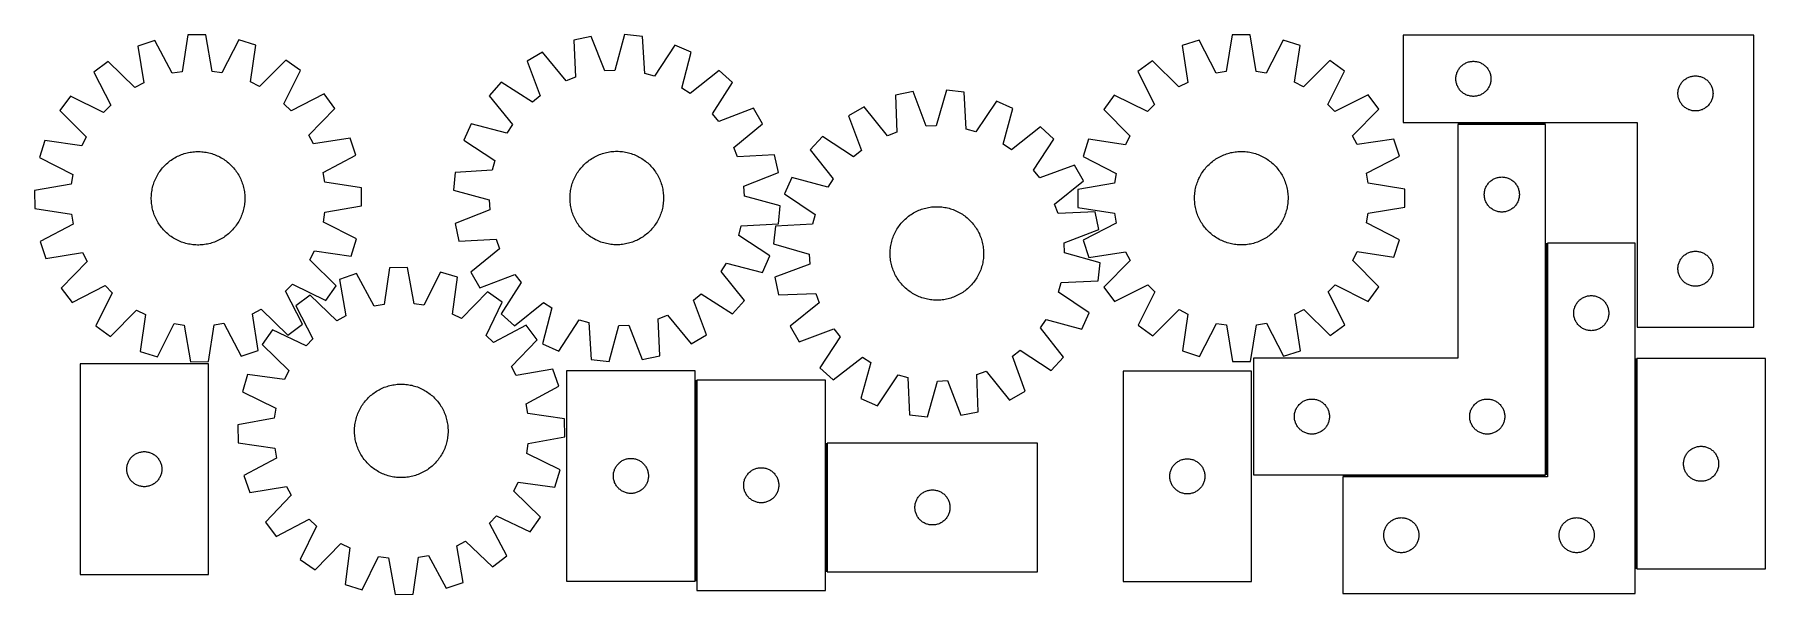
# Model space of a CAD drawing. Header units: millimetres. Extents: x 8 to 1489, y 7 to 486.
import ezdxf

# ---------------------------------------------------------------- set-up
doc = ezdxf.new("R2010")
doc.units = ezdxf.units.MM
doc.layers.add('COMMON', color=5, linetype='CONTINUOUS', true_color=0x0000ff)
doc.layers.add('CUT', color=7, linetype='CONTINUOUS', true_color=0x000000)

msp = doc.modelspace()

# ---------------------------------------------------------------- linework, layer by layer
at = {"layer": 'COMMON'}
for p, q in [((1301.297362, 409.8118), (1226.297362, 409.8118)), ((1302.047362, 307.561798), (1302.047362, 109.061799)), ((1378.547363, 208.657502), (1378.547363, 28.657502)), ((574.384064, 18.271027), (574.384064, 190.301056)), ((685.884064, 136.284454), (685.884064, 26.284454)), ((1301.297362, 108.311799), (1127.797363, 108.311799))]:
    msp.add_line(p, q, dxfattribs=at)
at = {"layer": 'CUT'}
for p, q in [((111.330168, 480.877752), (96.73571, 476.006167)), ((96.73571, 476.006167), (101.782893, 444.645352)), ((126.132364, 452.77313), (111.330168, 480.877752)), ((139.480998, 485.567804), (134.59013, 454.182231)), ((154.866555, 485.691021), (139.480998, 485.567804)), ((160.259474, 454.387807), (154.866555, 485.691021)), ((183.088891, 481.45244), (168.738724, 453.114348)), ((197.759502, 476.815228), (183.088891, 481.45244)), ((193.215247, 445.377599), (197.759502, 476.815228)), ((484.711676, 484.340952), (469.668864, 481.109183)), ((469.668864, 481.109183), (471.225473, 449.382983)), ((496.322981, 454.774884), (484.711676, 484.340952)), ((513.208086, 485.89674), (504.884575, 455.242313)), ((528.513322, 484.321851), (513.208086, 485.89674)), ((530.419912, 452.614759), (528.513322, 484.321851)), ((556.095783, 476.995618), (538.706915, 450.413632)), ((570.165261, 470.768231), (556.095783, 476.995618)), ((1004.886407, 481.208845), (990.258109, 476.439836)), ((990.258109, 476.439836), (995.08501, 445.044362)), ((1019.490939, 453.001003), (1004.886407, 481.208845)), ((1033.069469, 485.701158), (1027.958389, 454.350694)), ((1048.455511, 485.716363), (1033.069469, 485.701158)), ((1053.628544, 454.376062), (1048.455511, 485.716363)), ((1076.647397, 481.279762), (1062.098645, 453.043109)), ((1091.285092, 476.539674), (1076.647397, 481.279762)), ((1086.520252, 445.134721), (1091.285092, 476.539674)), ((1479.477229, 485.5618), (1179.477229, 485.5618)), ((1179.477229, 485.5618), (1179.477229, 410.5618)), ((1479.477229, 235.5618), (1479.477229, 485.5618)), ((71.411985, 462.846578), (59.037233, 453.70349)), ((94.174515, 440.691624), (71.411985, 462.846578)), ((223.290745, 464.062916), (200.885972, 441.546235)), ((235.810347, 455.119198), (223.290745, 464.062916)), ((443.047933, 470.823665), (429.74004, 463.101585)), ((429.74004, 463.101585), (441.024398, 433.409196)), ((463.227357, 446.292755), (443.047933, 470.823665)), ((562.180505, 440.023826), (570.165261, 470.768231)), ((964.842626, 463.458348), (952.403993, 454.402358)), ((987.449064, 441.144144), (964.842626, 463.458348)), ((1116.726182, 463.608443), (1094.163891, 441.249602)), ((1129.18269, 454.577055), (1116.726182, 463.608443)), ((1228.734947, 458.530962), (1229.288129, 459.07008)), ((1229.288129, 459.07008), (1229.868332, 459.580006)), ((1229.868332, 459.580006), (1230.474015, 460.059388)), ((1230.474015, 460.059388), (1231.103574, 460.506955)), ((1231.103574, 460.506955), (1231.755337, 460.921519)), ((1231.755337, 460.921519), (1232.427578, 461.301981)), ((1232.427578, 461.301981), (1233.118514, 461.647333)), ((1233.118514, 461.647333), (1233.826311, 461.956659)), ((1233.826311, 461.956659), (1234.549094, 462.229138)), ((1234.549094, 462.229138), (1235.284945, 462.464048)), ((1235.284945, 462.464048), (1236.031913, 462.660765)), ((1236.031913, 462.660765), (1236.788018, 462.818769)), ((1236.788018, 462.818769), (1237.551254, 462.93764)), ((1237.551254, 462.93764), (1238.319598, 463.017062)), ((1238.319598, 463.017062), (1239.091011, 463.056827)), ((1239.091011, 463.056827), (1239.863448, 463.056827)), ((1239.863448, 463.056827), (1240.634861, 463.017062)), ((1240.634861, 463.017062), (1241.403205, 462.93764)), ((1241.403205, 462.93764), (1242.166441, 462.818769)), ((1242.166441, 462.818769), (1242.922546, 462.660765)), ((1242.922546, 462.660765), (1243.669514, 462.464048)), ((1243.669514, 462.464048), (1244.405365, 462.229138)), ((1244.405365, 462.229138), (1245.128148, 461.956659)), ((1245.128148, 461.956659), (1245.835945, 461.647333)), ((1245.835945, 461.647333), (1246.526881, 461.301981)), ((1246.526881, 461.301981), (1247.199121, 460.921519)), ((1247.199121, 460.921519), (1247.850885, 460.506955)), ((1247.850885, 460.506955), (1248.480444, 460.059388)), ((1248.480444, 460.059388), (1249.086127, 459.580006)), ((1249.086127, 459.580006), (1249.66633, 459.07008)), ((1249.66633, 459.07008), (1250.219512, 458.530962)), ((59.037233, 453.70349), (73.528414, 425.437248)), ((101.782893, 444.645352), (94.174515, 440.691624)), ((134.59013, 454.182231), (126.132364, 452.77313)), ((168.738724, 453.114348), (160.259474, 454.387807)), ((200.885972, 441.546235), (193.215247, 445.377599)), ((221.773743, 426.624488), (235.810347, 455.119198)), ((407.600429, 445.093157), (397.330125, 433.636657)), ((434.372671, 427.99866), (407.600429, 445.093157)), ((471.225473, 449.382983), (463.227357, 446.292755)), ((504.884575, 455.242313), (496.322981, 454.774884)), ((538.706915, 450.413632), (530.419912, 452.614759)), ((594.133809, 455.277121), (569.381727, 435.369605)), ((588.495812, 418.234575), (605.590309, 445.006816)), ((605.590309, 445.006816), (594.133809, 455.277121)), ((952.403993, 454.402358), (966.696384, 426.035082)), ((995.08501, 445.044362), (987.449064, 441.144144)), ((1027.958389, 454.350694), (1019.490939, 453.001003)), ((1062.098645, 453.043109), (1053.628544, 454.376062)), ((1094.163891, 441.249602), (1086.520252, 445.134721)), ((1114.946394, 426.181587), (1129.18269, 454.577055)), ((1224.477229, 448.0618), (1224.497118, 448.833981)), ((1224.497118, 447.289618), (1224.477229, 448.0618)), ((1224.497118, 448.833981), (1224.556731, 449.604114)), ((1224.556731, 446.519485), (1224.497118, 447.289618)), ((1224.556731, 449.604114), (1224.655911, 450.370158)), ((1224.655911, 445.753441), (1224.556731, 446.519485)), ((1224.655911, 450.370158), (1224.794394, 451.13008)), ((1224.794394, 444.993519), (1224.655911, 445.753441)), ((1224.794394, 451.13008), (1224.971814, 451.881866)), ((1224.971814, 444.241733), (1224.794394, 444.993519)), ((1224.971814, 451.881866), (1225.187699, 452.623522)), ((1225.187699, 452.623522), (1225.441477, 453.353081)), ((1225.441477, 453.353081), (1225.732476, 454.068608)), ((1225.732476, 454.068608), (1226.059923, 454.768206)), ((1226.059923, 454.768206), (1226.422951, 455.450021)), ((1226.422951, 455.450021), (1226.820596, 456.112242)), ((1226.820596, 456.112242), (1227.251804, 456.753116)), ((1227.251804, 456.753116), (1227.715432, 457.370942)), ((1227.715432, 457.370942), (1228.21025, 457.964081)), ((1228.21025, 457.964081), (1228.734947, 458.530962)), ((1250.219512, 458.530962), (1250.744208, 457.964081)), ((1250.744208, 457.964081), (1251.239027, 457.370942)), ((1251.239027, 457.370942), (1251.702655, 456.753116)), ((1251.702655, 456.753116), (1252.133863, 456.112242)), ((1252.133863, 456.112242), (1252.531508, 455.450021)), ((1252.531508, 455.450021), (1252.894536, 454.768206)), ((1252.894536, 454.768206), (1253.221983, 454.068608)), ((1253.221983, 454.068608), (1253.512982, 453.353081)), ((1253.512982, 453.353081), (1253.76676, 452.623522)), ((1253.76676, 452.623522), (1253.982645, 451.881866)), ((1253.982645, 451.881866), (1254.160065, 451.13008)), ((1254.160065, 444.993519), (1253.982645, 444.241733)), ((1254.160065, 451.13008), (1254.298548, 450.370158)), ((1254.298548, 445.753441), (1254.160065, 444.993519)), ((1254.298548, 450.370158), (1254.397728, 449.604114)), ((1254.397728, 446.519485), (1254.298548, 445.753441)), ((1254.397728, 449.604114), (1254.457341, 448.833981)), ((1254.457341, 447.289618), (1254.397728, 446.519485)), ((1254.457341, 448.833981), (1254.477229, 448.0618)), ((1254.477229, 448.0618), (1254.457341, 447.289618)), ((1417.251804, 444.253116), (1417.715432, 444.870942)), ((1417.715432, 444.870942), (1418.21025, 445.464081)), ((1418.21025, 445.464081), (1418.734947, 446.030962)), ((1418.734947, 446.030962), (1419.288129, 446.57008)), ((1419.288129, 446.57008), (1419.868332, 447.080006)), ((1419.868332, 447.080006), (1420.474015, 447.559388)), ((1420.474015, 447.559388), (1421.103574, 448.006955)), ((1421.103574, 448.006955), (1421.755337, 448.421519)), ((1421.755337, 448.421519), (1422.427578, 448.801981)), ((1422.427578, 448.801981), (1423.118514, 449.147333)), ((1423.118514, 449.147333), (1423.826311, 449.456659)), ((1423.826311, 449.456659), (1424.549094, 449.729138)), ((1424.549094, 449.729138), (1425.284945, 449.964048)), ((1425.284945, 449.964048), (1426.031913, 450.160765)), ((1426.031913, 450.160765), (1426.788018, 450.318769)), ((1426.788018, 450.318769), (1427.551254, 450.43764)), ((1427.551254, 450.43764), (1428.319598, 450.517062)), ((1428.319598, 450.517062), (1429.091011, 450.556827)), ((1429.091011, 450.556827), (1429.863448, 450.556827)), ((1429.863448, 450.556827), (1430.634861, 450.517062)), ((1430.634861, 450.517062), (1431.403205, 450.43764)), ((1431.403205, 450.43764), (1432.166441, 450.318769)), ((1432.166441, 450.318769), (1432.922546, 450.160765)), ((1432.922546, 450.160765), (1433.669514, 449.964048)), ((1433.669514, 449.964048), (1434.405365, 449.729138)), ((1434.405365, 449.729138), (1435.128148, 449.456659)), ((1435.128148, 449.456659), (1435.835945, 449.147333)), ((1435.835945, 449.147333), (1436.526881, 448.801981)), ((1436.526881, 448.801981), (1437.199121, 448.421519)), ((1437.199121, 448.421519), (1437.850885, 448.006955)), ((1437.850885, 448.006955), (1438.480444, 447.559388)), ((1438.480444, 447.559388), (1439.086127, 447.080006)), ((1439.086127, 447.080006), (1439.66633, 446.57008)), ((1439.66633, 446.57008), (1440.219512, 446.030962)), ((1440.219512, 446.030962), (1440.744208, 445.464081)), ((1440.744208, 445.464081), (1441.239027, 444.870942)), ((1441.239027, 444.870942), (1441.702655, 444.253116)), ((39.019476, 433.362515), (30.075758, 420.842913)), ((67.514186, 419.325911), (39.019476, 433.362515)), ((256.151321, 435.101441), (227.885079, 420.61026)), ((265.294409, 422.726689), (256.151321, 435.101441)), ((397.330125, 433.636657), (417.23764, 408.884575)), ((441.024398, 433.409196), (434.372671, 427.99866)), ((569.381727, 435.369605), (562.180505, 440.023826)), ((760.042503, 437.159352), (744.966487, 434.086193)), ((744.966487, 434.086193), (746.18887, 402.345359)), ((771.341774, 407.472634), (760.042503, 437.159352)), ((788.553717, 438.414929), (779.907815, 407.849865)), ((803.841518, 436.678932), (788.553717, 438.414929)), ((805.414063, 404.953519), (803.841518, 436.678932)), ((932.243933, 434.202412), (923.212545, 421.745905)), ((960.639401, 419.966117), (932.243933, 434.202412)), ((1149.382635, 434.416995), (1121.015359, 420.124604)), ((1158.438625, 421.978362), (1149.382635, 434.416995)), ((1225.187699, 443.500077), (1224.971814, 444.241733)), ((1225.441477, 442.770518), (1225.187699, 443.500077)), ((1225.732476, 442.054991), (1225.441477, 442.770518)), ((1226.059923, 441.355393), (1225.732476, 442.054991)), ((1226.422951, 440.673578), (1226.059923, 441.355393)), ((1226.820596, 440.011357), (1226.422951, 440.673578)), ((1227.251804, 439.370483), (1226.820596, 440.011357)), ((1227.715432, 438.752657), (1227.251804, 439.370483)), ((1228.21025, 438.159518), (1227.715432, 438.752657)), ((1228.734947, 437.592637), (1228.21025, 438.159518)), ((1229.288129, 437.053519), (1228.734947, 437.592637)), ((1229.868332, 436.543593), (1229.288129, 437.053519)), ((1230.474015, 436.064211), (1229.868332, 436.543593)), ((1231.103574, 435.616644), (1230.474015, 436.064211)), ((1231.755337, 435.20208), (1231.103574, 435.616644)), ((1232.427578, 434.821618), (1231.755337, 435.20208)), ((1233.118514, 434.476266), (1232.427578, 434.821618)), ((1233.826311, 434.16694), (1233.118514, 434.476266)), ((1234.549094, 433.894461), (1233.826311, 434.16694)), ((1235.284945, 433.659551), (1234.549094, 433.894461)), ((1236.031913, 433.462834), (1235.284945, 433.659551)), ((1236.788018, 433.30483), (1236.031913, 433.462834)), ((1237.551254, 433.185959), (1236.788018, 433.30483)), ((1238.319598, 433.106537), (1237.551254, 433.185959)), ((1239.091011, 433.066772), (1238.319598, 433.106537)), ((1239.863448, 433.066772), (1239.091011, 433.066772)), ((1240.634861, 433.106537), (1239.863448, 433.066772)), ((1241.403205, 433.185959), (1240.634861, 433.106537)), ((1242.166441, 433.30483), (1241.403205, 433.185959)), ((1242.922546, 433.462834), (1242.166441, 433.30483)), ((1243.669514, 433.659551), (1242.922546, 433.462834)), ((1244.405365, 433.894461), (1243.669514, 433.659551)), ((1245.128148, 434.16694), (1244.405365, 433.894461)), ((1245.835945, 434.476266), (1245.128148, 434.16694)), ((1246.526881, 434.821618), (1245.835945, 434.476266)), ((1247.199121, 435.20208), (1246.526881, 434.821618)), ((1247.850885, 435.616644), (1247.199121, 435.20208)), ((1248.480444, 436.064211), (1247.850885, 435.616644)), ((1249.086127, 436.543593), (1248.480444, 436.064211)), ((1249.66633, 437.053519), (1249.086127, 436.543593)), ((1250.219512, 437.592637), (1249.66633, 437.053519)), ((1250.744208, 438.159518), (1250.219512, 437.592637)), ((1251.239027, 438.752657), (1250.744208, 438.159518)), ((1251.702655, 439.370483), (1251.239027, 438.752657)), ((1252.133863, 440.011357), (1251.702655, 439.370483)), ((1252.531508, 440.673578), (1252.133863, 440.011357)), ((1252.894536, 441.355393), (1252.531508, 440.673578)), ((1253.221983, 442.054991), (1252.894536, 441.355393)), ((1253.512982, 442.770518), (1253.221983, 442.054991)), ((1253.76676, 443.500077), (1253.512982, 442.770518)), ((1253.982645, 444.241733), (1253.76676, 443.500077)), ((1414.477229, 435.5618), (1414.497118, 436.333981)), ((1414.497118, 434.789618), (1414.477229, 435.5618)), ((1414.497118, 436.333981), (1414.556731, 437.104114)), ((1414.556731, 434.019485), (1414.497118, 434.789618)), ((1414.556731, 437.104114), (1414.655911, 437.870158)), ((1414.655911, 433.253441), (1414.556731, 434.019485)), ((1414.655911, 437.870158), (1414.794394, 438.63008)), ((1414.794394, 432.493519), (1414.655911, 433.253441)), ((1414.794394, 438.63008), (1414.971814, 439.381866)), ((1414.971814, 431.741733), (1414.794394, 432.493519)), ((1414.971814, 439.381866), (1415.187699, 440.123522)), ((1415.187699, 431.000077), (1414.971814, 431.741733)), ((1415.187699, 440.123522), (1415.441477, 440.853081)), ((1415.441477, 430.270518), (1415.187699, 431.000077)), ((1415.441477, 440.853081), (1415.732476, 441.568608)), ((1415.732476, 429.554991), (1415.441477, 430.270518)), ((1415.732476, 441.568608), (1416.059923, 442.268206)), ((1416.059923, 428.855393), (1415.732476, 429.554991)), ((1416.059923, 442.268206), (1416.422951, 442.950021)), ((1416.422951, 442.950021), (1416.820596, 443.612242)), ((1416.820596, 443.612242), (1417.251804, 444.253116)), ((1441.702655, 444.253116), (1442.133863, 443.612242)), ((1442.133863, 443.612242), (1442.531508, 442.950021)), ((1442.531508, 442.950021), (1442.894536, 442.268206)), ((1442.894536, 442.268206), (1443.221983, 441.568608)), ((1443.221983, 429.554991), (1442.894536, 428.855393)), ((1443.221983, 441.568608), (1443.512982, 440.853081)), ((1443.512982, 430.270518), (1443.221983, 429.554991)), ((1443.512982, 440.853081), (1443.76676, 440.123522)), ((1443.76676, 431.000077), (1443.512982, 430.270518)), ((1443.76676, 440.123522), (1443.982645, 439.381866)), ((1443.982645, 431.741733), (1443.76676, 431.000077)), ((1443.982645, 439.381866), (1444.160065, 438.63008)), ((1444.160065, 432.493519), (1443.982645, 431.741733)), ((1444.160065, 438.63008), (1444.298548, 437.870158)), ((1444.298548, 433.253441), (1444.160065, 432.493519)), ((1444.298548, 437.870158), (1444.397728, 437.104114)), ((1444.397728, 434.019485), (1444.298548, 433.253441)), ((1444.397728, 437.104114), (1444.457341, 436.333981)), ((1444.457341, 434.789618), (1444.397728, 434.019485)), ((1444.457341, 436.333981), (1444.477229, 435.5618)), ((1444.477229, 435.5618), (1444.457341, 434.789618)), ((30.075758, 420.842913), (52.592439, 398.438141)), ((73.528414, 425.437248), (67.514186, 419.325911)), ((227.885079, 420.61026), (221.773743, 426.624488)), ((243.139456, 399.964159), (265.294409, 422.726689)), ((593.906348, 411.582848), (588.495812, 418.234575)), ((623.598737, 422.867206), (593.906348, 411.582848)), ((631.320818, 409.559313), (623.598737, 422.867206)), ((718.238706, 424.081618), (704.850221, 416.500125)), ((704.850221, 416.500125), (715.821234, 386.690535)), ((738.158651, 399.339538), (718.238706, 424.081618)), ((831.345289, 429.062608), (813.677424, 402.665235)), ((845.348399, 422.687386), (831.345289, 429.062608)), ((837.040287, 392.028782), (845.348399, 422.687386)), ((923.212545, 421.745905), (945.571386, 399.183614)), ((966.696384, 426.035082), (960.639401, 419.966117)), ((1121.015359, 420.124604), (1114.946394, 426.181587)), ((1136.124421, 399.371924), (1158.438625, 421.978362)), ((1416.422951, 428.173578), (1416.059923, 428.855393)), ((1416.820596, 427.511357), (1416.422951, 428.173578)), ((1417.251804, 426.870483), (1416.820596, 427.511357)), ((1417.715432, 426.252657), (1417.251804, 426.870483)), ((1418.21025, 425.659518), (1417.715432, 426.252657)), ((1418.734947, 425.092637), (1418.21025, 425.659518)), ((1419.288129, 424.553519), (1418.734947, 425.092637)), ((1419.868332, 424.043593), (1419.288129, 424.553519)), ((1420.474015, 423.564211), (1419.868332, 424.043593)), ((1421.103574, 423.116644), (1420.474015, 423.564211)), ((1421.755337, 422.70208), (1421.103574, 423.116644)), ((1422.427578, 422.321618), (1421.755337, 422.70208)), ((1423.118514, 421.976266), (1422.427578, 422.321618)), ((1423.826311, 421.66694), (1423.118514, 421.976266)), ((1424.549094, 421.394461), (1423.826311, 421.66694)), ((1425.284945, 421.159551), (1424.549094, 421.394461)), ((1426.031913, 420.962834), (1425.284945, 421.159551)), ((1426.788018, 420.80483), (1426.031913, 420.962834)), ((1427.551254, 420.685959), (1426.788018, 420.80483)), ((1428.319598, 420.606537), (1427.551254, 420.685959)), ((1429.091011, 420.566772), (1428.319598, 420.606537)), ((1429.863448, 420.566772), (1429.091011, 420.566772)), ((1430.634861, 420.606537), (1429.863448, 420.566772)), ((1431.403205, 420.685959), (1430.634861, 420.606537)), ((1432.166441, 420.80483), (1431.403205, 420.685959)), ((1432.922546, 420.962834), (1432.166441, 420.80483)), ((1433.669514, 421.159551), (1432.922546, 420.962834)), ((1434.405365, 421.394461), (1433.669514, 421.159551)), ((1435.128148, 421.66694), (1434.405365, 421.394461)), ((1435.835945, 421.976266), (1435.128148, 421.66694)), ((1436.526881, 422.321618), (1435.835945, 421.976266)), ((1437.199121, 422.70208), (1436.526881, 422.321618)), ((1437.850885, 423.116644), (1437.199121, 422.70208)), ((1438.480444, 423.564211), (1437.850885, 423.116644)), ((1439.086127, 424.043593), (1438.480444, 423.564211)), ((1439.66633, 424.553519), (1439.086127, 424.043593)), ((1440.219512, 425.092637), (1439.66633, 424.553519)), ((1440.744208, 425.659518), (1440.219512, 425.092637)), ((1441.239027, 426.252657), (1440.744208, 425.659518)), ((1441.702655, 426.870483), (1441.239027, 426.252657)), ((1442.133863, 427.511357), (1441.702655, 426.870483)), ((1442.531508, 428.173578), (1442.133863, 427.511357)), ((1442.894536, 428.855393), (1442.531508, 428.173578)), ((247.093184, 392.355781), (243.139456, 399.964159)), ((381.839014, 409.668109), (375.611627, 395.598631)), ((412.583419, 401.683353), (381.839014, 409.668109)), ((417.23764, 408.884575), (412.583419, 401.683353)), ((606.789907, 389.379888), (631.320818, 409.559313)), ((746.18887, 402.345359), (738.158651, 399.339538)), ((779.907815, 407.849865), (771.341774, 407.472634)), ((813.677424, 402.665235), (805.414063, 404.953519)), ((869.152466, 406.944698), (844.192091, 387.298976)), ((880.500164, 396.554304), (869.152466, 406.944698)), ((1179.477229, 410.5618), (1379.477229, 410.5618)), ((1301.297362, 409.061799), (1226.297362, 409.061799)), ((1226.297362, 409.061799), (1226.297362, 209.061799)), ((1301.297362, 109.061799), (1301.297362, 409.061799)), ((1379.477229, 410.5618), (1379.477229, 235.5618)), ((17.323446, 395.31167), (12.686234, 380.64106)), ((48.761075, 390.767416), (17.323446, 395.31167)), ((52.592439, 398.438141), (48.761075, 390.767416)), ((140.175711, 385.01308), (141.410002, 385.248731)), ((141.410002, 385.248731), (142.651087, 385.445496)), ((142.651087, 385.445496), (143.897739, 385.603181)), ((143.897739, 385.603181), (145.14873, 385.721629)), ((145.14873, 385.721629), (146.402823, 385.800725)), ((146.402823, 385.800725), (147.658782, 385.840389)), ((147.658782, 385.840389), (148.915368, 385.840583)), ((148.915368, 385.840583), (150.171339, 385.801307)), ((150.171339, 385.801307), (151.425457, 385.722599)), ((151.425457, 385.722599), (152.676484, 385.604537)), ((152.676484, 385.604537), (153.923185, 385.447238)), ((153.923185, 385.447238), (155.16433, 385.250856)), ((155.16433, 385.250856), (156.398694, 385.015586)), ((278.453999, 397.402964), (247.093184, 392.355781)), ((283.325584, 382.808506), (278.453999, 397.402964)), ((375.611627, 395.598631), (402.193614, 378.209763)), ((496.6215, 384.802708), (497.843493, 385.095519)), ((497.843493, 385.095519), (499.074082, 385.349802)), ((499.074082, 385.349802), (500.31205, 385.565305)), ((500.31205, 385.565305), (501.556176, 385.741817)), ((501.556176, 385.741817), (502.805233, 385.879163)), ((502.805233, 385.879163), (504.057987, 385.977207)), ((504.057987, 385.977207), (505.313204, 386.035853)), ((505.313204, 386.035853), (506.569642, 386.055043)), ((506.569642, 386.055043), (507.826064, 386.034757)), ((507.826064, 386.034757), (509.081228, 385.975017)), ((509.081228, 385.975017), (510.333897, 385.87588)), ((510.333897, 385.87588), (511.582834, 385.737445)), ((511.582834, 385.737445), (512.826806, 385.559848)), ((512.826806, 385.559848), (514.064585, 385.343264)), ((514.064585, 385.343264), (515.294951, 385.087908)), ((515.294951, 385.087908), (516.516689, 384.794031)), ((609.880135, 381.381772), (606.789907, 389.379888)), ((682.522174, 398.72587), (672.131779, 387.378172)), ((672.131779, 387.378172), (691.777502, 362.417797)), ((709.112892, 381.350355), (682.522174, 398.72587)), ((715.821234, 386.690535), (709.112892, 381.350355)), ((844.192091, 387.298976), (837.040287, 392.028782)), ((863.124649, 369.963586), (880.500164, 396.554304)), ((910.281314, 396.304814), (905.541226, 381.667119)), ((941.686267, 391.539975), (910.281314, 396.304814)), ((945.571386, 399.183614), (941.686267, 391.539975)), ((1031.830078, 384.878346), (1033.058254, 385.144036)), ((1033.058254, 385.144036), (1034.294169, 385.371016)), ((1034.294169, 385.371016), (1035.536605, 385.559064)), ((1035.536605, 385.559064), (1036.784333, 385.707993)), ((1036.784333, 385.707993), (1038.036124, 385.817656)), ((1038.036124, 385.817656), (1039.290742, 385.887945)), ((1039.290742, 385.887945), (1040.546949, 385.918792)), ((1040.546949, 385.918792), (1041.803505, 385.910164)), ((1041.803505, 385.910164), (1043.059169, 385.862072)), ((1043.059169, 385.862072), (1044.312704, 385.774562)), ((1044.312704, 385.774562), (1045.562871, 385.64772)), ((1045.562871, 385.64772), (1046.808437, 385.481673)), ((1046.808437, 385.481673), (1048.048173, 385.276583)), ((1048.048173, 385.276583), (1049.280855, 385.032654)), ((1049.280855, 385.032654), (1050.505267, 384.750125)), ((1140.024639, 391.735978), (1136.124421, 399.371924)), ((1171.420113, 396.562879), (1140.024639, 391.735978)), ((1176.189123, 381.934581), (1171.420113, 396.562879)), ((12.686234, 380.64106), (41.024326, 366.290892)), ((116.302157, 369.857289), (117.072174, 370.850305)), ((117.072174, 370.850305), (117.873002, 371.818645)), ((117.873002, 371.818645), (118.703851, 372.761352)), ((118.703851, 372.761352), (119.563902, 373.677496)), ((119.563902, 373.677496), (120.452304, 374.566173)), ((120.452304, 374.566173), (121.368183, 375.426506)), ((121.368183, 375.426506), (122.310633, 376.257647)), ((122.310633, 376.257647), (123.278725, 377.058774)), ((123.278725, 377.058774), (124.271503, 377.829097)), ((124.271503, 377.829097), (125.287988, 378.567857)), ((125.287988, 378.567857), (126.327176, 379.274323)), ((126.327176, 379.274323), (127.388042, 379.947799)), ((127.388042, 379.947799), (128.469539, 380.58762)), ((128.469539, 380.58762), (129.5706, 381.193155)), ((129.5706, 381.193155), (130.690138, 381.763806)), ((130.690138, 381.763806), (131.827048, 382.299009)), ((131.827048, 382.299009), (132.980207, 382.798238)), ((132.980207, 382.798238), (134.14848, 383.260998)), ((134.14848, 383.260998), (135.330711, 383.686834)), ((135.330711, 383.686834), (136.525735, 384.075325)), ((136.525735, 384.075325), (137.732371, 384.426087)), ((137.732371, 384.426087), (138.949431, 384.738775)), ((138.949431, 384.738775), (140.175711, 385.01308)), ((156.398694, 385.015586), (157.625059, 384.74166)), ((157.625059, 384.74166), (158.842215, 384.429348)), ((158.842215, 384.429348), (160.04896, 384.078958)), ((160.04896, 384.078958), (161.244104, 383.690836)), ((161.244104, 383.690836), (162.426467, 383.265366)), ((162.426467, 383.265366), (163.594882, 382.802966)), ((163.594882, 382.802966), (164.748196, 382.304094)), ((164.748196, 382.304094), (165.885271, 381.769242)), ((165.885271, 381.769242), (167.004985, 381.198937)), ((167.004985, 381.198937), (168.106232, 380.593743)), ((168.106232, 380.593743), (169.187927, 379.954256)), ((169.187927, 379.954256), (170.249001, 379.281107)), ((170.249001, 379.281107), (171.288408, 378.574962)), ((171.288408, 378.574962), (172.305121, 377.836517)), ((172.305121, 377.836517), (173.298137, 377.0665)), ((173.298137, 377.0665), (174.266476, 376.265672)), ((174.266476, 376.265672), (175.209183, 375.434823)), ((175.209183, 375.434823), (176.125327, 374.574772)), ((176.125327, 374.574772), (177.014005, 373.68637)), ((177.014005, 373.68637), (177.874338, 372.770491)), ((177.874338, 372.770491), (178.705478, 371.828041)), ((178.705478, 371.828041), (179.506606, 370.859949)), ((179.506606, 370.859949), (180.276929, 369.867171)), ((255.220962, 368.00631), (283.325584, 382.808506)), ((402.193614, 378.209763), (399.992487, 369.92276)), ((474.201775, 369.580567), (474.956693, 370.58511)), ((474.956693, 370.58511), (475.742791, 371.565444)), ((475.742791, 371.565444), (476.559295, 372.520603)), ((476.559295, 372.520603), (477.405397, 373.449644)), ((477.405397, 373.449644), (478.280265, 374.35165)), ((478.280265, 374.35165), (479.183033, 375.22573)), ((479.183033, 375.22573), (480.112811, 376.071022)), ((480.112811, 376.071022), (481.068682, 376.886692)), ((481.068682, 376.886692), (482.049702, 377.671935)), ((482.049702, 377.671935), (483.054903, 378.425976)), ((483.054903, 378.425976), (484.083293, 379.148071)), ((484.083293, 379.148071), (485.133857, 379.837507)), ((485.133857, 379.837507), (486.205559, 380.493604)), ((486.205559, 380.493604), (487.29734, 381.115714)), ((487.29734, 381.115714), (488.408123, 381.703224)), ((488.408123, 381.703224), (489.536812, 382.255552)), ((489.536812, 382.255552), (490.682294, 382.772156)), ((490.682294, 382.772156), (491.843437, 383.252524)), ((491.843437, 383.252524), (493.019096, 383.696183)), ((493.019096, 383.696183), (494.20811, 384.102694)), ((494.20811, 384.102694), (495.409307, 384.471657)), ((495.409307, 384.471657), (496.6215, 384.802708)), ((516.516689, 384.794031), (517.728593, 384.461924)), ((517.728593, 384.461924), (518.929467, 384.091913)), ((518.929467, 384.091913), (520.118127, 383.684365)), ((520.118127, 383.684365), (521.293398, 383.239681)), ((521.293398, 383.239681), (522.454122, 382.758301)), ((522.454122, 382.758301), (523.599152, 382.240698)), ((523.599152, 382.240698), (524.727359, 381.687385)), ((524.727359, 381.687385), (525.83763, 381.098907)), ((525.83763, 381.098907), (526.928868, 380.475845)), ((526.928868, 380.475845), (527.999997, 379.818814)), ((527.999997, 379.818814), (529.049959, 379.128462)), ((529.049959, 379.128462), (530.077719, 378.40547)), ((530.077719, 378.40547), (531.082262, 377.650553)), ((531.082262, 377.650553), (532.062596, 376.864455)), ((532.062596, 376.864455), (533.017756, 376.047951)), ((533.017756, 376.047951), (533.946796, 375.201848)), ((533.946796, 375.201848), (534.848802, 374.326981)), ((534.848802, 374.326981), (535.722882, 373.424213)), ((535.722882, 373.424213), (536.568174, 372.494434)), ((536.568174, 372.494434), (537.383845, 371.538563)), ((537.383845, 371.538563), (538.169088, 370.557544)), ((538.169088, 370.557544), (538.923129, 369.552343)), ((641.606335, 382.938382), (609.880135, 381.381772)), ((644.838104, 367.895569), (641.606335, 382.938382)), ((898.274419, 374.226256), (868.464829, 363.255244)), ((905.855912, 360.837772), (898.274419, 374.226256)), ((905.541226, 381.667119), (933.777879, 367.118367)), ((1009.078893, 370.156214), (1009.855861, 371.1438)), ((1009.855861, 371.1438), (1010.663468, 372.106494)), ((1010.663468, 372.106494), (1011.500914, 373.043345)), ((1011.500914, 373.043345), (1012.367375, 373.953429)), ((1012.367375, 373.953429), (1013.261995, 374.835847)), ((1013.261995, 374.835847), (1014.18389, 375.68973)), ((1014.18389, 375.68973), (1015.132152, 376.514234)), ((1015.132152, 376.514234), (1016.105844, 377.308545)), ((1016.105844, 377.308545), (1017.104006, 378.07188)), ((1017.104006, 378.07188), (1018.125652, 378.803485)), ((1018.125652, 378.803485), (1019.169774, 379.502639)), ((1019.169774, 379.502639), (1020.235342, 380.168651)), ((1020.235342, 380.168651), (1021.321304, 380.800864)), ((1021.321304, 380.800864), (1022.426588, 381.398654)), ((1022.426588, 381.398654), (1023.550104, 381.961431)), ((1023.550104, 381.961431), (1024.690743, 382.488641)), ((1024.690743, 382.488641), (1025.847379, 382.979761)), ((1025.847379, 382.979761), (1027.018871, 383.434309)), ((1027.018871, 383.434309), (1028.204063, 383.851835)), ((1028.204063, 383.851835), (1029.401784, 384.231927)), ((1029.401784, 384.231927), (1030.610854, 384.57421)), ((1030.610854, 384.57421), (1031.830078, 384.878346)), ((1050.505267, 384.750125), (1051.7202, 384.429276)), ((1051.7202, 384.429276), (1052.924456, 384.070423)), ((1052.924456, 384.070423), (1054.116846, 383.673921)), ((1054.116846, 383.673921), (1055.296192, 383.240161)), ((1055.296192, 383.240161), (1056.461332, 382.76957)), ((1056.461332, 382.76957), (1057.611116, 382.262614)), ((1057.611116, 382.262614), (1058.744408, 381.719792)), ((1058.744408, 381.719792), (1059.860091, 381.141641)), ((1059.860091, 381.141641), (1060.957063, 380.52873)), ((1060.957063, 380.52873), (1062.034242, 379.881665)), ((1062.034242, 379.881665), (1063.090564, 379.201085)), ((1063.090564, 379.201085), (1064.124988, 378.48766)), ((1064.124988, 378.48766), (1065.136491, 377.742096)), ((1065.136491, 377.742096), (1066.124078, 376.965127)), ((1066.124078, 376.965127), (1067.086771, 376.15752)), ((1067.086771, 376.15752), (1068.023622, 375.320074)), ((1068.023622, 375.320074), (1068.933706, 374.453613)), ((1068.933706, 374.453613), (1069.816125, 373.558994)), ((1069.816125, 373.558994), (1070.670007, 372.637098)), ((1070.670007, 372.637098), (1071.494511, 371.688836)), ((1071.494511, 371.688836), (1072.288822, 370.715144)), ((1072.288822, 370.715144), (1073.052157, 369.716982)), ((1147.98128, 367.330049), (1176.189123, 381.934581)), ((39.750867, 357.811642), (8.447653, 352.418723)), ((41.024326, 366.290892), (39.750867, 357.811642)), ((109.397014, 355.177228), (109.709326, 356.394384)), ((109.709326, 356.394384), (110.059716, 357.601129)), ((110.059716, 357.601129), (110.447838, 358.796272)), ((110.447838, 358.796272), (110.873308, 359.978635)), ((110.873308, 359.978635), (111.335708, 361.14705)), ((111.335708, 361.14705), (111.83458, 362.300364)), ((111.83458, 362.300364), (112.369432, 363.437439)), ((112.369432, 363.437439), (112.939737, 364.557153)), ((112.939737, 364.557153), (113.544931, 365.658401)), ((113.544931, 365.658401), (114.184418, 366.740095)), ((114.184418, 366.740095), (114.857567, 367.80117)), ((114.857567, 367.80117), (115.563712, 368.840576)), ((115.563712, 368.840576), (116.302157, 369.857289)), ((180.276929, 369.867171), (181.015688, 368.850686)), ((181.015688, 368.850686), (181.722155, 367.811498)), ((181.722155, 367.811498), (182.395631, 366.750632)), ((182.395631, 366.750632), (183.035452, 365.669135)), ((183.035452, 365.669135), (183.640986, 364.568074)), ((183.640986, 364.568074), (184.211637, 363.448536)), ((184.211637, 363.448536), (184.746841, 362.311626)), ((184.746841, 362.311626), (185.246069, 361.158466)), ((185.246069, 361.158466), (185.70883, 359.990194)), ((185.70883, 359.990194), (186.134665, 358.807963)), ((186.134665, 358.807963), (186.523156, 357.612939)), ((186.523156, 357.612939), (186.873919, 356.406303)), ((186.873919, 356.406303), (187.186607, 355.189243)), ((256.630063, 359.548544), (255.220962, 368.00631)), ((288.015635, 354.657676), (256.630063, 359.548544)), ((368.285395, 368.01617), (366.710506, 352.710934)), ((399.992487, 369.92276), (368.285395, 368.01617)), ((467.519337, 354.797799), (467.813214, 356.019537)), ((467.813214, 356.019537), (468.145322, 357.231441)), ((468.145322, 357.231441), (468.515332, 358.432315)), ((468.515332, 358.432315), (468.92288, 359.620975)), ((468.92288, 359.620975), (469.367564, 360.796246)), ((469.367564, 360.796246), (469.848945, 361.95697)), ((469.848945, 361.95697), (470.366547, 363.102)), ((470.366547, 363.102), (470.91986, 364.230207)), ((470.91986, 364.230207), (471.508338, 365.340478)), ((471.508338, 365.340478), (472.131401, 366.431716)), ((472.131401, 366.431716), (472.788432, 367.502845)), ((472.788432, 367.502845), (473.478784, 368.552807)), ((473.478784, 368.552807), (474.201775, 369.580567)), ((538.923129, 369.552343), (539.645223, 368.523953)), ((539.645223, 368.523953), (540.334659, 367.473388)), ((540.334659, 367.473388), (540.990756, 366.401687)), ((540.990756, 366.401687), (541.612866, 365.309906)), ((541.612866, 365.309906), (542.200376, 364.199123)), ((542.200376, 364.199123), (542.752705, 363.070433)), ((542.752705, 363.070433), (543.269308, 361.924952)), ((543.269308, 361.924952), (543.749676, 360.763809)), ((543.749676, 360.763809), (544.193335, 359.58815)), ((544.193335, 359.58815), (544.599846, 358.399136)), ((544.599846, 358.399136), (544.968809, 357.197939)), ((544.968809, 357.197939), (545.29986, 355.985746)), ((545.29986, 355.985746), (545.592671, 354.763752)), ((615.272037, 356.284264), (644.838104, 367.895569)), ((615.739465, 347.722671), (615.272037, 356.284264)), ((656.389092, 363.574105), (650.01387, 349.570995)), ((687.047696, 355.265993), (656.389092, 363.574105)), ((691.777502, 362.417797), (687.047696, 355.265993)), ((868.464829, 363.255244), (863.124649, 369.963586)), ((881.113832, 340.917826), (905.855912, 360.837772)), ((932.444926, 358.648267), (901.104625, 353.475234)), ((933.777879, 367.118367), (932.444926, 358.648267)), ((1001.788335, 354.300578), (1002.070863, 355.52499)), ((1002.070863, 355.52499), (1002.391712, 356.739923)), ((1002.391712, 356.739923), (1002.750565, 357.944179)), ((1002.750565, 357.944179), (1003.147067, 359.136568)), ((1003.147067, 359.136568), (1003.580827, 360.315915)), ((1003.580827, 360.315915), (1004.051418, 361.481055)), ((1004.051418, 361.481055), (1004.558374, 362.630839)), ((1004.558374, 362.630839), (1005.101196, 363.764131)), ((1005.101196, 363.764131), (1005.679347, 364.879814)), ((1005.679347, 364.879814), (1006.292258, 365.976786)), ((1006.292258, 365.976786), (1006.939323, 367.053964)), ((1006.939323, 367.053964), (1007.619903, 368.110287)), ((1007.619903, 368.110287), (1008.333328, 369.14471)), ((1008.333328, 369.14471), (1009.078893, 370.156214)), ((1073.052157, 369.716982), (1073.783763, 368.695336)), ((1073.783763, 368.695336), (1074.482916, 367.651214)), ((1074.482916, 367.651214), (1075.148928, 366.585646)), ((1075.148928, 366.585646), (1075.781141, 365.499684)), ((1075.781141, 365.499684), (1076.378931, 364.3944)), ((1076.378931, 364.3944), (1076.941709, 363.270884)), ((1076.941709, 363.270884), (1077.468918, 362.130245)), ((1077.468918, 362.130245), (1077.960039, 360.973609)), ((1077.960039, 360.973609), (1078.414586, 359.802117)), ((1078.414586, 359.802117), (1078.832112, 358.616925)), ((1078.832112, 358.616925), (1079.212204, 357.419204)), ((1079.212204, 357.419204), (1079.554487, 356.210134)), ((1079.554487, 356.210134), (1079.858623, 354.99091)), ((1149.330971, 358.862599), (1147.98128, 367.330049)), ((1180.681436, 353.751519), (1149.330971, 358.862599)), ((1249.902502, 354.712717), (1250.211828, 355.420514)), ((1250.211828, 355.420514), (1250.55718, 356.11145)), ((1250.55718, 356.11145), (1250.937642, 356.783691)), ((1250.937642, 356.783691), (1251.352207, 357.435454)), ((1251.352207, 357.435454), (1251.799773, 358.065013)), ((1251.799773, 358.065013), (1252.279155, 358.670696)), ((1252.279155, 358.670696), (1252.789081, 359.250899)), ((1252.789081, 359.250899), (1253.3282, 359.804081)), ((1253.3282, 359.804081), (1253.89508, 360.328777)), ((1253.89508, 360.328777), (1254.48822, 360.823596)), ((1254.48822, 360.823596), (1255.106045, 361.287224)), ((1255.106045, 361.287224), (1255.746919, 361.718432)), ((1255.746919, 361.718432), (1256.409141, 362.116077)), ((1256.409141, 362.116077), (1257.090955, 362.479105)), ((1257.090955, 362.479105), (1257.790553, 362.806552)), ((1257.790553, 362.806552), (1258.506081, 363.097551)), ((1258.506081, 363.097551), (1259.235639, 363.351329)), ((1259.235639, 363.351329), (1259.977295, 363.567214)), ((1259.977295, 363.567214), (1260.729081, 363.744634)), ((1260.729081, 363.744634), (1261.489003, 363.883117)), ((1261.489003, 363.883117), (1262.255047, 363.982297)), ((1262.255047, 363.982297), (1263.025181, 364.04191)), ((1263.025181, 364.04191), (1263.797362, 364.061799)), ((1263.797362, 364.061799), (1264.569543, 364.04191)), ((1264.569543, 364.04191), (1265.339677, 363.982297)), ((1265.339677, 363.982297), (1266.105721, 363.883117)), ((1266.105721, 363.883117), (1266.865643, 363.744634)), ((1266.865643, 363.744634), (1267.617429, 363.567214)), ((1267.617429, 363.567214), (1268.359084, 363.351329)), ((1268.359084, 363.351329), (1269.088643, 363.097551)), ((1269.088643, 363.097551), (1269.80417, 362.806552)), ((1269.80417, 362.806552), (1270.503769, 362.479105)), ((1270.503769, 362.479105), (1271.185583, 362.116077)), ((1271.185583, 362.116077), (1271.847805, 361.718432)), ((1271.847805, 361.718432), (1272.488678, 361.287224)), ((1272.488678, 361.287224), (1273.106504, 360.823596)), ((1273.106504, 360.823596), (1273.699644, 360.328777)), ((1273.699644, 360.328777), (1274.266524, 359.804081)), ((1274.266524, 359.804081), (1274.805642, 359.250899)), ((1274.805642, 359.250899), (1275.315569, 358.670696)), ((1275.315569, 358.670696), (1275.794951, 358.065013)), ((1275.794951, 358.065013), (1276.242517, 357.435454)), ((1276.242517, 357.435454), (1276.657081, 356.783691)), ((1276.657081, 356.783691), (1277.037544, 356.11145)), ((1277.037544, 356.11145), (1277.382896, 355.420514)), ((1277.382896, 355.420514), (1277.692221, 354.712717)), ((8.447653, 352.418723), (8.57087, 337.033166)), ((108.298091, 346.467536), (108.337367, 347.723508)), ((108.298285, 345.210951), (108.298091, 346.467536)), ((108.337949, 343.954992), (108.298285, 345.210951)), ((108.337367, 347.723508), (108.416075, 348.977626)), ((108.417045, 342.700898), (108.337949, 343.954992)), ((108.416075, 348.977626), (108.534137, 350.228652)), ((108.535493, 341.449908), (108.417045, 342.700898)), ((108.534137, 350.228652), (108.691436, 351.475354)), ((108.693177, 340.203255), (108.535493, 341.449908)), ((108.691436, 351.475354), (108.887818, 352.716499)), ((108.887818, 352.716499), (109.123088, 353.950863)), ((109.123088, 353.950863), (109.397014, 355.177228)), ((187.186607, 355.189243), (187.460912, 353.962963)), ((187.460912, 353.962963), (187.696563, 352.728672)), ((187.696563, 352.728672), (187.893328, 351.487587)), ((187.893328, 351.487587), (188.051013, 350.240935)), ((188.052369, 341.46219), (187.895069, 340.215489)), ((188.051013, 350.240935), (188.169461, 348.989944)), ((188.17043, 342.713217), (188.052369, 341.46219)), ((188.169461, 348.989944), (188.248556, 347.735851)), ((188.249138, 343.967335), (188.17043, 342.713217)), ((188.248556, 347.735851), (188.288221, 346.479892)), ((188.288415, 345.223306), (188.249138, 343.967335)), ((188.288221, 346.479892), (188.288415, 345.223306)), ((288.138852, 339.272119), (288.015635, 354.657676)), ((366.710506, 352.710934), (397.364933, 344.387423)), ((397.364933, 344.387423), (397.832361, 335.825829)), ((466.552203, 346.07249), (466.572488, 347.328912)), ((466.571392, 344.816051), (466.552203, 346.07249)), ((466.630038, 343.560835), (466.571392, 344.816051)), ((466.572488, 347.328912), (466.632229, 348.584076)), ((466.728083, 342.308081), (466.630038, 343.560835)), ((466.632229, 348.584076), (466.731366, 349.836745)), ((466.865428, 341.059024), (466.728083, 342.308081)), ((466.731366, 349.836745), (466.869801, 351.085682)), ((467.04194, 339.814897), (466.865428, 341.059024)), ((466.869801, 351.085682), (467.047398, 352.329653)), ((467.047398, 352.329653), (467.263981, 353.567433)), ((467.263981, 353.567433), (467.519337, 354.797799)), ((545.592671, 354.763752), (545.846954, 353.533164)), ((545.846954, 353.533164), (546.062458, 352.295196)), ((546.234597, 341.024412), (546.057, 339.78044)), ((546.062458, 352.295196), (546.238969, 351.05107)), ((546.373032, 342.273349), (546.234597, 341.024412)), ((546.238969, 351.05107), (546.376315, 349.802013)), ((546.472169, 343.526017), (546.373032, 342.273349)), ((546.376315, 349.802013), (546.47436, 348.549258)), ((546.53191, 344.781182), (546.472169, 343.526017)), ((546.47436, 348.549258), (546.533005, 347.294042)), ((546.552195, 346.037603), (546.53191, 344.781182)), ((546.533005, 347.294042), (546.552195, 346.037603)), ((646.393892, 339.39916), (615.739465, 347.722671)), ((650.01387, 349.570995), (676.411243, 331.90313)), ((884.119653, 332.887608), (881.113832, 340.917826)), ((901.104625, 353.475234), (901.11983, 338.089191)), ((1000.902196, 345.566672), (1000.910824, 346.823227)), ((1000.933043, 344.310465), (1000.902196, 345.566672)), ((1000.910824, 346.823227), (1000.958916, 348.078892)), ((1001.003332, 343.055847), (1000.933043, 344.310465)), ((1000.958916, 348.078892), (1001.046426, 349.332427)), ((1001.112995, 341.804056), (1001.003332, 343.055847)), ((1001.046426, 349.332427), (1001.173268, 350.582594)), ((1001.261924, 340.556327), (1001.112995, 341.804056)), ((1001.173268, 350.582594), (1001.339315, 351.82816)), ((1001.339315, 351.82816), (1001.544405, 353.067896)), ((1001.544405, 353.067896), (1001.788335, 354.300578)), ((1079.858623, 354.99091), (1080.124313, 353.762734)), ((1080.124313, 353.762734), (1080.351294, 352.526819)), ((1080.351294, 352.526819), (1080.539341, 351.284384)), ((1080.627998, 341.258117), (1080.46195, 340.012551)), ((1080.539341, 351.284384), (1080.68827, 350.036655)), ((1080.754839, 342.508284), (1080.627998, 341.258117)), ((1080.68827, 350.036655), (1080.797933, 348.784864)), ((1080.842349, 343.761819), (1080.754839, 342.508284)), ((1080.797933, 348.784864), (1080.868223, 347.530246)), ((1080.890442, 345.017483), (1080.842349, 343.761819)), ((1080.868223, 347.530246), (1080.899069, 346.274039)), ((1080.899069, 346.274039), (1080.890442, 345.017483)), ((1180.696641, 338.365477), (1180.681436, 353.751519)), ((1248.802335, 349.448017), (1248.842099, 350.21943)), ((1248.802335, 348.67558), (1248.802335, 349.448017)), ((1248.842099, 347.904167), (1248.802335, 348.67558)), ((1248.842099, 350.21943), (1248.921522, 350.987774)), ((1248.921522, 347.135823), (1248.842099, 347.904167)), ((1248.921522, 350.987774), (1249.040393, 351.75101)), ((1249.040393, 346.372587), (1248.921522, 347.135823)), ((1249.040393, 351.75101), (1249.198396, 352.507115)), ((1249.198396, 345.616482), (1249.040393, 346.372587)), ((1249.198396, 352.507115), (1249.395114, 353.254083)), ((1249.395114, 344.869514), (1249.198396, 345.616482)), ((1249.395114, 353.254083), (1249.630023, 353.989934)), ((1249.630023, 344.133663), (1249.395114, 344.869514)), ((1249.630023, 353.989934), (1249.902502, 354.712717)), ((1249.902502, 343.41088), (1249.630023, 344.133663)), ((1250.211828, 342.703083), (1249.902502, 343.41088)), ((1250.55718, 342.012147), (1250.211828, 342.703083)), ((1250.937642, 341.339906), (1250.55718, 342.012147)), ((1251.352207, 340.688143), (1250.937642, 341.339906)), ((1251.799773, 340.058584), (1251.352207, 340.688143)), ((1276.242517, 340.688143), (1275.794951, 340.058584)), ((1276.657081, 341.339906), (1276.242517, 340.688143)), ((1277.037544, 342.012147), (1276.657081, 341.339906)), ((1277.382896, 342.703083), (1277.037544, 342.012147)), ((1277.692221, 343.41088), (1277.382896, 342.703083)), ((1277.692221, 354.712717), (1277.9647, 353.989934)), ((1277.9647, 344.133663), (1277.692221, 343.41088)), ((1277.9647, 353.989934), (1278.19961, 353.254083)), ((1278.19961, 344.869514), (1277.9647, 344.133663)), ((1278.19961, 353.254083), (1278.396327, 352.507115)), ((1278.396327, 345.616482), (1278.19961, 344.869514)), ((1278.396327, 352.507115), (1278.554331, 351.75101)), ((1278.554331, 346.372587), (1278.396327, 345.616482)), ((1278.554331, 351.75101), (1278.673202, 350.987774)), ((1278.673202, 347.135823), (1278.554331, 346.372587)), ((1278.673202, 350.987774), (1278.752625, 350.21943)), ((1278.752625, 347.904167), (1278.673202, 347.135823)), ((1278.752625, 350.21943), (1278.792389, 349.448017)), ((1278.792389, 348.67558), (1278.752625, 347.904167)), ((1278.792389, 349.448017), (1278.792389, 348.67558)), ((8.57087, 337.033166), (39.956443, 332.142298)), ((39.956443, 332.142298), (41.365544, 323.684532)), ((108.889942, 338.962171), (108.693177, 340.203255)), ((109.125594, 337.727879), (108.889942, 338.962171)), ((109.399899, 336.501599), (109.125594, 337.727879)), ((109.712587, 335.28454), (109.399899, 336.501599)), ((110.063349, 334.077903), (109.712587, 335.28454)), ((110.45184, 332.882879), (110.063349, 334.077903)), ((110.877676, 331.700648), (110.45184, 332.882879)), ((111.340436, 330.532376), (110.877676, 331.700648)), ((111.839665, 329.379216), (111.340436, 330.532376)), ((112.374868, 328.242306), (111.839665, 329.379216)), ((112.945519, 327.122768), (112.374868, 328.242306)), ((113.551054, 326.021708), (112.945519, 327.122768)), ((114.190875, 324.940211), (113.551054, 326.021708)), ((183.041574, 326.032442), (182.402087, 324.950747)), ((183.646769, 327.133689), (183.041574, 326.032442)), ((184.217074, 328.253403), (183.646769, 327.133689)), ((184.751926, 329.390478), (184.217074, 328.253403)), ((185.250798, 330.543792), (184.751926, 329.390478)), ((185.713198, 331.712207), (185.250798, 330.543792)), ((186.138668, 332.89457), (185.713198, 331.712207)), ((186.52679, 334.089714), (186.138668, 332.89457)), ((186.877179, 335.296459), (186.52679, 334.089714)), ((187.189491, 336.513615), (186.877179, 335.296459)), ((187.463418, 337.73998), (187.189491, 336.513615)), ((187.698688, 338.974344), (187.463418, 337.73998)), ((187.895069, 340.215489), (187.698688, 338.974344)), ((255.56218, 325.39995), (256.835639, 333.8792)), ((256.835639, 333.8792), (288.138852, 339.272119)), ((397.832361, 335.825829), (368.266294, 324.214524)), ((467.257444, 338.576929), (467.04194, 339.814897)), ((467.511727, 337.346341), (467.257444, 338.576929)), ((467.804538, 336.124348), (467.511727, 337.346341)), ((468.135589, 334.912154), (467.804538, 336.124348)), ((468.504552, 333.710958), (468.135589, 334.912154)), ((468.911063, 332.521943), (468.504552, 333.710958)), ((469.354722, 331.346285), (468.911063, 332.521943)), ((469.83509, 330.185141), (469.354722, 331.346285)), ((470.351693, 329.03966), (469.83509, 330.185141)), ((470.904022, 327.910971), (470.351693, 329.03966)), ((471.491532, 326.800187), (470.904022, 327.910971)), ((472.113642, 325.708406), (471.491532, 326.800187)), ((541.596059, 326.769616), (540.972997, 325.678378)), ((542.184537, 327.879886), (541.596059, 326.769616)), ((542.73785, 329.008093), (542.184537, 327.879886)), ((543.255453, 330.153124), (542.73785, 329.008093)), ((543.736833, 331.313847), (543.255453, 330.153124)), ((544.181517, 332.489119), (543.736833, 331.313847)), ((544.589066, 333.677778), (544.181517, 332.489119)), ((544.959076, 334.878653), (544.589066, 333.677778)), ((545.291184, 336.090557), (544.959076, 334.878653)), ((545.58506, 337.312295), (545.291184, 336.090557)), ((545.840417, 338.54266), (545.58506, 337.312295)), ((546.057, 339.78044), (545.840417, 338.54266)), ((644.819003, 324.093923), (646.393892, 339.39916)), ((676.411243, 331.90313), (674.122959, 323.639769)), ((750.71288, 325.431066), (751.568721, 326.351144)), ((751.568721, 326.351144), (752.45304, 327.243886)), ((752.45304, 327.243886), (753.364964, 328.108409)), ((753.364964, 328.108409), (754.303593, 328.943862)), ((754.303593, 328.943862), (755.268002, 329.74942)), ((755.268002, 329.74942), (756.257237, 330.524287)), ((756.257237, 330.524287), (757.270324, 331.2677)), ((757.270324, 331.2677), (758.306262, 331.978924)), ((758.306262, 331.978924), (759.364029, 332.657257)), ((759.364029, 332.657257), (760.442581, 333.30203)), ((760.442581, 333.30203), (761.540854, 333.912607)), ((761.540854, 333.912607), (762.657763, 334.488385)), ((762.657763, 334.488385), (763.792207, 335.028796)), ((763.792207, 335.028796), (764.943066, 335.533307)), ((764.943066, 335.533307), (766.109204, 336.001419)), ((766.109204, 336.001419), (767.28947, 336.432671)), ((767.28947, 336.432671), (768.4827, 336.826637)), ((768.4827, 336.826637), (769.687716, 337.182929)), ((769.687716, 337.182929), (770.903328, 337.501194)), ((770.903328, 337.501194), (772.128338, 337.781119)), ((772.128338, 337.781119), (773.361536, 338.022427)), ((773.361536, 338.022427), (774.601705, 338.22488)), ((774.601705, 338.22488), (775.847621, 338.388279)), ((775.847621, 338.388279), (777.098055, 338.512463)), ((777.098055, 338.512463), (778.351773, 338.597307)), ((778.351773, 338.597307), (779.607537, 338.64273)), ((779.607537, 338.64273), (780.864109, 338.648686)), ((780.864109, 338.648686), (782.120247, 338.615169)), ((782.120247, 338.615169), (783.374713, 338.542212)), ((783.374713, 338.542212), (784.626268, 338.429888)), ((784.626268, 338.429888), (785.873677, 338.278306)), ((785.873677, 338.278306), (787.115709, 338.087618)), ((787.115709, 338.087618), (788.351139, 337.85801)), ((788.351139, 337.85801), (789.578748, 337.58971)), ((789.578748, 337.58971), (790.797322, 337.282982)), ((790.797322, 337.282982), (792.005662, 336.938129)), ((792.005662, 336.938129), (793.202572, 336.555492)), ((793.202572, 336.555492), (794.386873, 336.135447)), ((794.386873, 336.135447), (795.557396, 335.67841)), ((795.557396, 335.67841), (796.712986, 335.184831)), ((796.712986, 335.184831), (797.852501, 334.655198)), ((797.852501, 334.655198), (798.974818, 334.090033)), ((798.974818, 334.090033), (800.078829, 333.489894)), ((800.078829, 333.489894), (801.163445, 332.855374)), ((801.163445, 332.855374), (802.227594, 332.187098)), ((802.227594, 332.187098), (803.270228, 331.485726)), ((803.270228, 331.485726), (804.290316, 330.75195)), ((804.290316, 330.75195), (805.286852, 329.986495)), ((805.286852, 329.986495), (806.258853, 329.190115)), ((806.258853, 329.190115), (807.20536, 328.363597)), ((807.20536, 328.363597), (808.125438, 327.507757)), ((808.125438, 327.507757), (809.01818, 326.623438)), ((809.01818, 326.623438), (809.882703, 325.711514)), ((915.860487, 334.109991), (884.119653, 332.887608)), ((901.11983, 338.089191), (932.470294, 332.978112)), ((918.933646, 319.033975), (915.860487, 334.109991)), ((932.470294, 332.978112), (933.819985, 324.510662)), ((1001.449972, 339.313892), (1001.261924, 340.556327)), ((1001.676952, 338.077977), (1001.449972, 339.313892)), ((1001.942642, 336.849801), (1001.676952, 338.077977)), ((1002.246778, 335.630577), (1001.942642, 336.849801)), ((1002.589061, 334.421507), (1002.246778, 335.630577)), ((1002.969153, 333.223786), (1002.589061, 334.421507)), ((1003.386679, 332.038594), (1002.969153, 333.223786)), ((1003.841227, 330.867102), (1003.386679, 332.038594)), ((1004.332347, 329.710466), (1003.841227, 330.867102)), ((1004.859557, 328.569827), (1004.332347, 329.710466)), ((1005.422334, 327.446311), (1004.859557, 328.569827)), ((1006.020124, 326.341026), (1005.422334, 327.446311)), ((1006.652337, 325.255064), (1006.020124, 326.341026)), ((1075.509007, 325.863925), (1074.861943, 324.786746)), ((1076.121918, 326.960897), (1075.509007, 325.863925)), ((1076.700069, 328.07658), (1076.121918, 326.960897)), ((1077.242891, 329.209872), (1076.700069, 328.07658)), ((1077.749847, 330.359656), (1077.242891, 329.209872)), ((1078.220438, 331.524796), (1077.749847, 330.359656)), ((1078.654198, 332.704142), (1078.220438, 331.524796)), ((1079.0507, 333.896532), (1078.654198, 332.704142)), ((1079.409553, 335.100788), (1079.0507, 333.896532)), ((1079.730402, 336.315721), (1079.409553, 335.100788)), ((1080.012931, 337.540133), (1079.730402, 336.315721)), ((1080.25686, 338.772815), (1080.012931, 337.540133)), ((1080.46195, 340.012551), (1080.25686, 338.772815)), ((1148.023386, 324.722343), (1149.356339, 333.192444)), ((1149.356339, 333.192444), (1180.696641, 338.365477)), ((1252.279155, 339.452901), (1251.799773, 340.058584)), ((1252.789081, 338.872698), (1252.279155, 339.452901)), ((1253.3282, 338.319516), (1252.789081, 338.872698)), ((1253.89508, 337.79482), (1253.3282, 338.319516)), ((1254.48822, 337.300001), (1253.89508, 337.79482)), ((1255.106045, 336.836373), (1254.48822, 337.300001)), ((1255.746919, 336.405165), (1255.106045, 336.836373)), ((1256.409141, 336.00752), (1255.746919, 336.405165)), ((1257.090955, 335.644492), (1256.409141, 336.00752)), ((1257.790553, 335.317045), (1257.090955, 335.644492)), ((1258.506081, 335.026046), (1257.790553, 335.317045)), ((1259.235639, 334.772268), (1258.506081, 335.026046)), ((1259.977295, 334.556383), (1259.235639, 334.772268)), ((1260.729081, 334.378963), (1259.977295, 334.556383)), ((1261.489003, 334.24048), (1260.729081, 334.378963)), ((1262.255047, 334.1413), (1261.489003, 334.24048)), ((1263.025181, 334.081687), (1262.255047, 334.1413)), ((1263.797362, 334.061799), (1263.025181, 334.081687)), ((1264.569543, 334.081687), (1263.797362, 334.061799)), ((1265.339677, 334.1413), (1264.569543, 334.081687)), ((1266.105721, 334.24048), (1265.339677, 334.1413)), ((1266.865643, 334.378963), (1266.105721, 334.24048)), ((1267.617429, 334.556383), (1266.865643, 334.378963)), ((1268.359084, 334.772268), (1267.617429, 334.556383)), ((1269.088643, 335.026046), (1268.359084, 334.772268)), ((1269.80417, 335.317045), (1269.088643, 335.026046)), ((1270.503769, 335.644492), (1269.80417, 335.317045)), ((1271.185583, 336.00752), (1270.503769, 335.644492)), ((1271.847805, 336.405165), (1271.185583, 336.00752)), ((1272.488678, 336.836373), (1271.847805, 336.405165)), ((1273.106504, 337.300001), (1272.488678, 336.836373)), ((1273.699644, 337.79482), (1273.106504, 337.300001)), ((1274.266524, 338.319516), (1273.699644, 337.79482)), ((1274.805642, 338.872698), (1274.266524, 338.319516)), ((1275.315569, 339.452901), (1274.805642, 338.872698)), ((1275.794951, 340.058584), (1275.315569, 339.452901)), ((41.365544, 323.684532), (13.260922, 308.882336)), ((114.864351, 323.879345), (114.190875, 324.940211)), ((115.570817, 322.840156), (114.864351, 323.879345)), ((116.309577, 321.823672), (115.570817, 322.840156)), ((117.0799, 320.830893), (116.309577, 321.823672)), ((117.881027, 319.862801), (117.0799, 320.830893)), ((118.712168, 318.920351), (117.881027, 319.862801)), ((119.572501, 318.004473), (118.712168, 318.920351)), ((120.461178, 317.11607), (119.572501, 318.004473)), ((121.377322, 316.25602), (120.461178, 317.11607)), ((122.320029, 315.42517), (121.377322, 316.25602)), ((123.288369, 314.624342), (122.320029, 315.42517)), ((124.281385, 313.854326), (123.288369, 314.624342)), ((125.298098, 313.11588), (124.281385, 313.854326)), ((126.337504, 312.409735), (125.298098, 313.11588)), ((127.398578, 311.736587), (126.337504, 312.409735)), ((128.480273, 311.0971), (127.398578, 311.736587)), ((129.581521, 310.491905), (128.480273, 311.0971)), ((168.116966, 311.103222), (167.015905, 310.497687)), ((169.198463, 311.743043), (168.116966, 311.103222)), ((170.259329, 312.416519), (169.198463, 311.743043)), ((171.298518, 313.122986), (170.259329, 312.416519)), ((172.315002, 313.861745), (171.298518, 313.122986)), ((173.307781, 314.632068), (172.315002, 313.861745)), ((174.275873, 315.433196), (173.307781, 314.632068)), ((175.218323, 316.264336), (174.275873, 315.433196)), ((176.134201, 317.124669), (175.218323, 316.264336)), ((177.022604, 318.013347), (176.134201, 317.124669)), ((177.882654, 318.929491), (177.022604, 318.013347)), ((178.713504, 319.872198), (177.882654, 318.929491)), ((179.514332, 320.840537), (178.713504, 319.872198)), ((180.284348, 321.833553), (179.514332, 320.840537)), ((181.022794, 322.850266), (180.284348, 321.833553)), ((181.728939, 323.889673), (181.022794, 322.850266)), ((182.402087, 324.950747), (181.728939, 323.889673)), ((283.900272, 311.049783), (255.56218, 325.39995)), ((279.263059, 296.379172), (283.900272, 311.049783)), ((368.266294, 324.214524), (371.498063, 309.171712)), ((472.769738, 324.636705), (472.113642, 325.708406)), ((473.459174, 323.586141), (472.769738, 324.636705)), ((474.181269, 322.557751), (473.459174, 323.586141)), ((474.93531, 321.55255), (474.181269, 322.557751)), ((475.720553, 320.57153), (474.93531, 321.55255)), ((476.536223, 319.615659), (475.720553, 320.57153)), ((477.381516, 318.685881), (476.536223, 319.615659)), ((478.255596, 317.783113), (477.381516, 318.685881)), ((479.157601, 316.908245), (478.255596, 317.783113)), ((480.086642, 316.062142), (479.157601, 316.908245)), ((481.041801, 315.245639), (480.086642, 316.062142)), ((482.022136, 314.45954), (481.041801, 315.245639)), ((483.026679, 313.704623), (482.022136, 314.45954)), ((484.054439, 312.981632), (483.026679, 313.704623)), ((485.104401, 312.29128), (484.054439, 312.981632)), ((486.17553, 311.634248), (485.104401, 312.29128)), ((487.266768, 311.011186), (486.17553, 311.634248)), ((488.377038, 310.422708), (487.266768, 311.011186)), ((525.807058, 310.994379), (524.696275, 310.40687)), ((526.898839, 311.616489), (525.807058, 310.994379)), ((527.970541, 312.272586), (526.898839, 311.616489)), ((529.021105, 312.962022), (527.970541, 312.272586)), ((530.049495, 313.684117), (529.021105, 312.962022)), ((531.054696, 314.438158), (530.049495, 313.684117)), ((532.035716, 315.223401), (531.054696, 314.438158)), ((532.991586, 316.039071), (532.035716, 315.223401)), ((533.921365, 316.884364), (532.991586, 316.039071)), ((534.824133, 317.758444), (533.921365, 316.884364)), ((535.699, 318.660449), (534.824133, 317.758444)), ((536.545103, 319.58949), (535.699, 318.660449)), ((537.361607, 320.544649), (536.545103, 319.58949)), ((538.147705, 321.524984), (537.361607, 320.544649)), ((538.902623, 322.529527), (538.147705, 321.524984)), ((539.625614, 323.557287), (538.902623, 322.529527)), ((540.315966, 324.607249), (539.625614, 323.557287)), ((540.972997, 325.678378), (540.315966, 324.607249)), ((610.910784, 313.900331), (613.111911, 322.187333)), ((637.49277, 296.511462), (610.910784, 313.900331)), ((613.111911, 322.187333), (644.819003, 324.093923)), ((642.397545, 322.067224), (640.661549, 306.779423)), ((674.122959, 323.639769), (642.397545, 322.067224)), ((742.138349, 310.231367), (742.520986, 311.428278)), ((742.520986, 311.428278), (742.941031, 312.612579)), ((742.941031, 312.612579), (743.398068, 313.783102)), ((743.398068, 313.783102), (743.891647, 314.938692)), ((743.891647, 314.938692), (744.42128, 316.078207)), ((744.42128, 316.078207), (744.986445, 317.200524)), ((744.986445, 317.200524), (745.586583, 318.304535)), ((745.586583, 318.304535), (746.221104, 319.389151)), ((746.221104, 319.389151), (746.88938, 320.4533)), ((746.88938, 320.4533), (747.590752, 321.495934)), ((747.590752, 321.495934), (748.324527, 322.516022)), ((748.324527, 322.516022), (749.089983, 323.512558)), ((749.089983, 323.512558), (749.886362, 324.484559)), ((749.886362, 324.484559), (750.71288, 325.431066)), ((809.882703, 325.711514), (810.718156, 324.772885)), ((810.718156, 324.772885), (811.523714, 323.808476)), ((811.523714, 323.808476), (812.298582, 322.819241)), ((812.298582, 322.819241), (813.041994, 321.806154)), ((813.041994, 321.806154), (813.753218, 320.770216)), ((813.753218, 320.770216), (814.431551, 319.712449)), ((814.431551, 319.712449), (815.076324, 318.633897)), ((815.076324, 318.633897), (815.686901, 317.535624)), ((815.686901, 317.535624), (816.262679, 316.418715)), ((816.262679, 316.418715), (816.80309, 315.284271)), ((816.80309, 315.284271), (817.307601, 314.133412)), ((817.307601, 314.133412), (817.775713, 312.967274)), ((817.775713, 312.967274), (818.206965, 311.787008)), ((818.206965, 311.787008), (818.600931, 310.593778)), ((889.246928, 307.734704), (918.933646, 319.033975)), ((933.819985, 324.510662), (905.612143, 309.90613)), ((1007.318349, 324.189496), (1006.652337, 325.255064)), ((1008.017503, 323.145374), (1007.318349, 324.189496)), ((1008.749108, 322.123728), (1008.017503, 323.145374)), ((1009.512443, 321.125567), (1008.749108, 322.123728)), ((1010.306754, 320.151875), (1009.512443, 321.125567)), ((1011.131258, 319.203613), (1010.306754, 320.151875)), ((1011.985141, 318.281717), (1011.131258, 319.203613)), ((1012.867559, 317.387098), (1011.985141, 318.281717)), ((1013.777643, 316.520637), (1012.867559, 317.387098)), ((1014.714494, 315.68319), (1013.777643, 316.520637)), ((1015.677188, 314.875584), (1014.714494, 315.68319)), ((1016.664774, 314.098615), (1015.677188, 314.875584)), ((1017.676278, 313.353051), (1016.664774, 314.098615)), ((1018.710701, 312.639626), (1017.676278, 313.353051)), ((1019.767024, 311.959045), (1018.710701, 312.639626)), ((1020.844202, 311.311981), (1019.767024, 311.959045)), ((1021.941174, 310.69907), (1020.844202, 311.311981)), ((1060.479962, 311.039847), (1059.374677, 310.442057)), ((1061.565924, 311.67206), (1060.479962, 311.039847)), ((1062.631492, 312.338072), (1061.565924, 311.67206)), ((1063.675614, 313.037225), (1062.631492, 312.338072)), ((1064.69726, 313.768831), (1063.675614, 313.037225)), ((1065.695421, 314.532166), (1064.69726, 313.768831)), ((1066.669114, 315.326477), (1065.695421, 314.532166)), ((1067.617375, 316.150981), (1066.669114, 315.326477)), ((1068.539271, 317.004863), (1067.617375, 316.150981)), ((1069.43389, 317.887282), (1068.539271, 317.004863)), ((1070.300351, 318.797366), (1069.43389, 317.887282)), ((1071.137798, 319.734217), (1070.300351, 318.797366)), ((1071.945404, 320.69691), (1071.137798, 319.734217)), ((1072.722373, 321.684497), (1071.945404, 320.69691)), ((1073.467937, 322.696001), (1072.722373, 321.684497)), ((1074.181362, 323.730424), (1073.467937, 322.696001)), ((1074.861943, 324.786746), (1074.181362, 323.730424)), ((1176.260039, 310.173591), (1148.023386, 324.722343)), ((13.260922, 308.882336), (18.132507, 294.287878)), ((18.132507, 294.287878), (49.493322, 299.335061)), ((49.493322, 299.335061), (53.44705, 291.726684)), ((130.701235, 309.9216), (129.581521, 310.491905)), ((131.83831, 309.386748), (130.701235, 309.9216)), ((132.991624, 308.887876), (131.83831, 309.386748)), ((134.160039, 308.425476), (132.991624, 308.887876)), ((135.342402, 308.000006), (134.160039, 308.425476)), ((136.537545, 307.611884), (135.342402, 308.000006)), ((137.74429, 307.261495), (136.537545, 307.611884)), ((138.961446, 306.949182), (137.74429, 307.261495)), ((140.187811, 306.675256), (138.961446, 306.949182)), ((141.422175, 306.439986), (140.187811, 306.675256)), ((142.66332, 306.243605), (141.422175, 306.439986)), ((143.910022, 306.086305), (142.66332, 306.243605)), ((145.161048, 305.968244), (143.910022, 306.086305)), ((146.415166, 305.889536), (145.161048, 305.968244)), ((147.671138, 305.850259), (146.415166, 305.889536)), ((148.927723, 305.850453), (147.671138, 305.850259)), ((150.183682, 305.890118), (148.927723, 305.850453)), ((151.437776, 305.969213), (150.183682, 305.890118)), ((152.688766, 306.087661), (151.437776, 305.969213)), ((153.935419, 306.245346), (152.688766, 306.087661)), ((155.176503, 306.442111), (153.935419, 306.245346)), ((156.410795, 306.677762), (155.176503, 306.442111)), ((157.637075, 306.952067), (156.410795, 306.677762)), ((158.854134, 307.264755), (157.637075, 306.952067)), ((160.060771, 307.615518), (158.854134, 307.264755)), ((161.255795, 308.004009), (160.060771, 307.615518)), ((162.438026, 308.429844), (161.255795, 308.004009)), ((163.606298, 308.892605), (162.438026, 308.429844)), ((164.759458, 309.391833), (163.606298, 308.892605)), ((165.896368, 309.927037), (164.759458, 309.391833)), ((167.015905, 310.497687), (165.896368, 309.927037)), ((243.994067, 293.252702), (247.825431, 300.923427)), ((247.825431, 300.923427), (279.263059, 296.379172)), ((371.498063, 309.171712), (403.224262, 310.728321)), ((406.314491, 302.730205), (381.78358, 282.550781)), ((403.224262, 310.728321), (406.314491, 302.730205)), ((489.505245, 309.869395), (488.377038, 310.422708)), ((490.650276, 309.351793), (489.505245, 309.869395)), ((491.811, 308.870412), (490.650276, 309.351793)), ((492.986271, 308.425728), (491.811, 308.870412)), ((494.174931, 308.01818), (492.986271, 308.425728)), ((495.375805, 307.64817), (494.174931, 308.01818)), ((496.587709, 307.316062), (495.375805, 307.64817)), ((497.809447, 307.022185), (496.587709, 307.316062)), ((499.039812, 306.766829), (497.809447, 307.022185)), ((500.277592, 306.550246), (499.039812, 306.766829)), ((501.521564, 306.372649), (500.277592, 306.550246)), ((502.770501, 306.234214), (501.521564, 306.372649)), ((504.023169, 306.135077), (502.770501, 306.234214)), ((505.278334, 306.075336), (504.023169, 306.135077)), ((506.534755, 306.055051), (505.278334, 306.075336)), ((507.791194, 306.07424), (506.534755, 306.055051)), ((509.04641, 306.132886), (507.791194, 306.07424)), ((510.299165, 306.23093), (509.04641, 306.132886)), ((511.548222, 306.368276), (510.299165, 306.23093)), ((512.792348, 306.544788), (511.548222, 306.368276)), ((514.030316, 306.760292), (512.792348, 306.544788)), ((515.260904, 307.014575), (514.030316, 306.760292)), ((516.482898, 307.307386), (515.260904, 307.014575)), ((517.695091, 307.638436), (516.482898, 307.307386)), ((518.896288, 308.007399), (517.695091, 307.638436)), ((520.085302, 308.413911), (518.896288, 308.007399)), ((521.260961, 308.857569), (520.085302, 308.413911)), ((522.422104, 309.337938), (521.260961, 308.857569)), ((523.567586, 309.854541), (522.422104, 309.337938)), ((524.696275, 310.40687), (523.567586, 309.854541)), ((631.265383, 282.441985), (637.49277, 296.511462)), ((640.661549, 306.779423), (671.226613, 298.133521)), ((671.226613, 298.133521), (671.603844, 289.56748)), ((740.427792, 299.089815), (740.461309, 300.345953)), ((740.433748, 297.833243), (740.427792, 299.089815)), ((740.47917, 296.577479), (740.433748, 297.833243)), ((740.461309, 300.345953), (740.534266, 301.600419)), ((740.564015, 295.323761), (740.47917, 296.577479)), ((740.534266, 301.600419), (740.64659, 302.851974)), ((740.64659, 302.851974), (740.798172, 304.099383)), ((740.798172, 304.099383), (740.98886, 305.341415)), ((740.98886, 305.341415), (741.218468, 306.576845)), ((741.218468, 306.576845), (741.486768, 307.804454)), ((741.486768, 307.804454), (741.793496, 309.023028)), ((741.793496, 309.023028), (742.138349, 310.231367)), ((818.600931, 310.593778), (818.957223, 309.388762)), ((818.957223, 309.388762), (819.275488, 308.17315)), ((819.275488, 308.17315), (819.555413, 306.94814)), ((819.555413, 306.94814), (819.796721, 305.714942)), ((819.796721, 305.714942), (819.999175, 304.474773)), ((819.999175, 304.474773), (820.162573, 303.228857)), ((820.162573, 303.228857), (820.286757, 301.978422)), ((820.286757, 301.978422), (820.371601, 300.724705)), ((820.389463, 296.956231), (820.316506, 295.701765)), ((820.371601, 300.724705), (820.417024, 299.468941)), ((820.42298, 298.212369), (820.389463, 296.956231)), ((820.417024, 299.468941), (820.42298, 298.212369)), ((889.624159, 299.168663), (889.246928, 307.734704)), ((920.189223, 290.522761), (889.624159, 299.168663)), ((905.612143, 309.90613), (910.381152, 295.277832)), ((910.381152, 295.277832), (941.776626, 300.104733)), ((941.776626, 300.104733), (945.676844, 292.468787)), ((1023.056857, 310.120919), (1021.941174, 310.69907)), ((1024.190149, 309.578097), (1023.056857, 310.120919)), ((1025.339933, 309.071141), (1024.190149, 309.578097)), ((1026.505073, 308.60055), (1025.339933, 309.071141)), ((1027.68442, 308.16679), (1026.505073, 308.60055)), ((1028.876809, 307.770288), (1027.68442, 308.16679)), ((1030.081065, 307.411435), (1028.876809, 307.770288)), ((1031.295998, 307.090586), (1030.081065, 307.411435)), ((1032.52041, 306.808057), (1031.295998, 307.090586)), ((1033.753092, 306.564128), (1032.52041, 306.808057)), ((1034.992828, 306.359038), (1033.753092, 306.564128)), ((1036.238394, 306.19299), (1034.992828, 306.359038)), ((1037.488561, 306.066149), (1036.238394, 306.19299)), ((1038.742096, 305.978639), (1037.488561, 306.066149)), ((1039.997761, 305.930546), (1038.742096, 305.978639)), ((1041.254316, 305.921919), (1039.997761, 305.930546)), ((1042.510523, 305.952765), (1041.254316, 305.921919)), ((1043.765141, 306.023055), (1042.510523, 305.952765)), ((1045.016932, 306.132718), (1043.765141, 306.023055)), ((1046.264661, 306.281647), (1045.016932, 306.132718)), ((1047.507096, 306.469694), (1046.264661, 306.281647)), ((1048.743011, 306.696675), (1047.507096, 306.469694)), ((1049.971187, 306.962365), (1048.743011, 306.696675)), ((1051.190411, 307.266501), (1049.971187, 306.962365)), ((1052.399481, 307.608784), (1051.190411, 307.266501)), ((1053.597202, 307.988876), (1052.399481, 307.608784)), ((1054.782394, 308.406402), (1053.597202, 307.988876)), ((1055.953886, 308.860949), (1054.782394, 308.406402)), ((1057.110522, 309.35207), (1055.953886, 308.860949)), ((1058.251161, 309.879279), (1057.110522, 309.35207)), ((1059.374677, 310.442057), (1058.251161, 309.879279)), ((1136.229879, 292.657097), (1140.114998, 300.300736)), ((1140.114998, 300.300736), (1171.519951, 295.535896)), ((1171.519951, 295.535896), (1176.260039, 310.173591)), ((1377.797363, 307.561798), (1302.797363, 307.561798)), ((1302.797363, 307.561798), (1302.797363, 107.561798)), ((1377.797363, 7.561798), (1377.797363, 307.561798)), ((1418.734947, 296.030962), (1419.288129, 296.57008)), ((1419.288129, 296.57008), (1419.868332, 297.080006)), ((1419.868332, 297.080006), (1420.474015, 297.559388)), ((1420.474015, 297.559388), (1421.103574, 298.006955)), ((1421.103574, 298.006955), (1421.755337, 298.421519)), ((1421.755337, 298.421519), (1422.427578, 298.801981)), ((1422.427578, 298.801981), (1423.118514, 299.147333)), ((1423.118514, 299.147333), (1423.826311, 299.456659)), ((1423.826311, 299.456659), (1424.549094, 299.729138)), ((1424.549094, 299.729138), (1425.284945, 299.964048)), ((1425.284945, 299.964048), (1426.031913, 300.160765)), ((1426.031913, 300.160765), (1426.788018, 300.318769)), ((1426.788018, 300.318769), (1427.551254, 300.43764)), ((1427.551254, 300.43764), (1428.319598, 300.517062)), ((1428.319598, 300.517062), (1429.091011, 300.556827)), ((1429.091011, 300.556827), (1429.863448, 300.556827)), ((1429.863448, 300.556827), (1430.634861, 300.517062)), ((1430.634861, 300.517062), (1431.403205, 300.43764)), ((1431.403205, 300.43764), (1432.166441, 300.318769)), ((1432.166441, 300.318769), (1432.922546, 300.160765)), ((1432.922546, 300.160765), (1433.669514, 299.964048)), ((1433.669514, 299.964048), (1434.405365, 299.729138)), ((1434.405365, 299.729138), (1435.128148, 299.456659)), ((1435.128148, 299.456659), (1435.835945, 299.147333)), ((1435.835945, 299.147333), (1436.526881, 298.801981)), ((1436.526881, 298.801981), (1437.199121, 298.421519)), ((1437.199121, 298.421519), (1437.850885, 298.006955)), ((1437.850885, 298.006955), (1438.480444, 297.559388)), ((1438.480444, 297.559388), (1439.086127, 297.080006)), ((1439.086127, 297.080006), (1439.66633, 296.57008)), ((1439.66633, 296.57008), (1440.219512, 296.030962)), ((53.44705, 291.726684), (31.292096, 268.964153)), ((266.510748, 270.847929), (243.994067, 293.252702)), ((283.870552, 281.458896), (269.325583, 276.441484)), ((298.953296, 253.503832), (283.870552, 281.458896)), ((311.973031, 286.430465), (307.396535, 254.997514)), ((327.356584, 286.707665), (311.973031, 286.430465)), ((333.062536, 255.459995), (327.356584, 286.707665)), ((355.619929, 282.751764), (341.554107, 254.271466)), ((370.336217, 278.261617), (355.619929, 282.751764)), ((381.78358, 282.550781), (389.50566, 269.242887)), ((595.866757, 283.225518), (600.520978, 290.42674)), ((615.774273, 258.473436), (595.866757, 283.225518)), ((600.520978, 290.42674), (631.265383, 282.441985)), ((671.603844, 289.56748), (641.917126, 278.268209)), ((740.688198, 294.073327), (740.564015, 295.323761)), ((740.851597, 292.827411), (740.688198, 294.073327)), ((741.054051, 291.587242), (740.851597, 292.827411)), ((741.295359, 290.354044), (741.054051, 291.587242)), ((741.575284, 289.129034), (741.295359, 290.354044)), ((741.893549, 287.913422), (741.575284, 289.129034)), ((742.249841, 286.708406), (741.893549, 287.913422)), ((742.643807, 285.515176), (742.249841, 286.708406)), ((743.075059, 284.33491), (742.643807, 285.515176)), ((743.543171, 283.168772), (743.075059, 284.33491)), ((744.047682, 282.017913), (743.543171, 283.168772)), ((744.588093, 280.883469), (744.047682, 282.017913)), ((816.959125, 282.363492), (816.429492, 281.223977)), ((817.452704, 283.519082), (816.959125, 282.363492)), ((817.909741, 284.689604), (817.452704, 283.519082)), ((818.329786, 285.873906), (817.909741, 284.689604)), ((818.712423, 287.070816), (818.329786, 285.873906)), ((819.057276, 288.279155), (818.712423, 287.070816)), ((819.364004, 289.49773), (819.057276, 288.279155)), ((819.632304, 290.725339), (819.364004, 289.49773)), ((819.861912, 291.960768), (819.632304, 290.725339)), ((820.0526, 293.202801), (819.861912, 291.960768)), ((820.204182, 294.45021), (820.0526, 293.202801)), ((820.316506, 295.701765), (820.204182, 294.45021)), ((918.453226, 275.23496), (920.189223, 290.522761)), ((945.676844, 292.468787), (923.36264, 269.862349)), ((1158.58872, 270.094806), (1136.229879, 292.657097)), ((1414.477229, 285.5618), (1414.497118, 286.333981)), ((1414.497118, 284.789618), (1414.477229, 285.5618)), ((1414.497118, 286.333981), (1414.556731, 287.104114)), ((1414.556731, 284.019485), (1414.497118, 284.789618)), ((1414.556731, 287.104114), (1414.655911, 287.870158)), ((1414.655911, 283.253441), (1414.556731, 284.019485)), ((1414.655911, 287.870158), (1414.794394, 288.63008)), ((1414.794394, 282.493519), (1414.655911, 283.253441)), ((1414.794394, 288.63008), (1414.971814, 289.381866)), ((1414.971814, 281.741733), (1414.794394, 282.493519)), ((1414.971814, 289.381866), (1415.187699, 290.123522)), ((1415.187699, 281.000077), (1414.971814, 281.741733)), ((1415.187699, 290.123522), (1415.441477, 290.853081)), ((1415.441477, 290.853081), (1415.732476, 291.568608)), ((1415.732476, 291.568608), (1416.059923, 292.268206)), ((1416.059923, 292.268206), (1416.422951, 292.950021)), ((1416.422951, 292.950021), (1416.820596, 293.612242)), ((1416.820596, 293.612242), (1417.251804, 294.253116)), ((1417.251804, 294.253116), (1417.715432, 294.870942)), ((1417.715432, 294.870942), (1418.21025, 295.464081)), ((1418.21025, 295.464081), (1418.734947, 296.030962)), ((1440.219512, 296.030962), (1440.744208, 295.464081)), ((1440.744208, 295.464081), (1441.239027, 294.870942)), ((1441.239027, 294.870942), (1441.702655, 294.253116)), ((1441.702655, 294.253116), (1442.133863, 293.612242)), ((1442.133863, 293.612242), (1442.531508, 292.950021)), ((1442.531508, 292.950021), (1442.894536, 292.268206)), ((1442.894536, 292.268206), (1443.221983, 291.568608)), ((1443.221983, 291.568608), (1443.512982, 290.853081)), ((1443.512982, 290.853081), (1443.76676, 290.123522)), ((1443.76676, 290.123522), (1443.982645, 289.381866)), ((1443.982645, 281.741733), (1443.76676, 281.000077)), ((1443.982645, 289.381866), (1444.160065, 288.63008)), ((1444.160065, 282.493519), (1443.982645, 281.741733)), ((1444.160065, 288.63008), (1444.298548, 287.870158)), ((1444.298548, 283.253441), (1444.160065, 282.493519)), ((1444.298548, 287.870158), (1444.397728, 287.104114)), ((1444.397728, 284.019485), (1444.298548, 283.253441)), ((1444.397728, 287.104114), (1444.457341, 286.333981)), ((1444.457341, 284.789618), (1444.397728, 284.019485)), ((1444.457341, 286.333981), (1444.477229, 285.5618)), ((1444.477229, 285.5618), (1444.457341, 284.789618)), ((31.292096, 268.964153), (40.435184, 256.589402)), ((40.435184, 256.589402), (68.701426, 271.080582)), ((68.701426, 271.080582), (74.812763, 265.066355)), ((223.058092, 266.253594), (229.072319, 272.364931)), ((229.072319, 272.364931), (257.567029, 258.328327)), ((257.567029, 258.328327), (266.510748, 270.847929)), ((269.325583, 276.441484), (274.686393, 245.132756)), ((366.106839, 246.780081), (370.336217, 278.261617)), ((389.50566, 269.242887), (419.19805, 280.527246)), ((424.608586, 273.875519), (407.514088, 247.103277)), ((419.19805, 280.527246), (424.608586, 273.875519)), ((641.917126, 278.268209), (644.990285, 263.192193)), ((745.163871, 279.76656), (744.588093, 280.883469)), ((745.774448, 278.668287), (745.163871, 279.76656)), ((746.419221, 277.589735), (745.774448, 278.668287)), ((747.097554, 276.531968), (746.419221, 277.589735)), ((747.808778, 275.49603), (747.097554, 276.531968)), ((748.55219, 274.482943), (747.808778, 275.49603)), ((749.327058, 273.493708), (748.55219, 274.482943)), ((750.132615, 272.529299), (749.327058, 273.493708)), ((750.968068, 271.59067), (750.132615, 272.529299)), ((751.832592, 270.678746), (750.968068, 271.59067)), ((752.725334, 269.794427), (751.832592, 270.678746)), ((753.645412, 268.938586), (752.725334, 269.794427)), ((754.591918, 268.112068), (753.645412, 268.938586)), ((755.56392, 267.315689), (754.591918, 268.112068)), ((756.560456, 266.550233), (755.56392, 267.315689)), ((804.593535, 266.777896), (803.580448, 266.034484)), ((805.58277, 267.552764), (804.593535, 266.777896)), ((806.547179, 268.358321), (805.58277, 267.552764)), ((807.485808, 269.193774), (806.547179, 268.358321)), ((808.397732, 270.058298), (807.485808, 269.193774)), ((809.282051, 270.95104), (808.397732, 270.058298)), ((810.137891, 271.871118), (809.282051, 270.95104)), ((810.964409, 272.817624), (810.137891, 271.871118)), ((811.760789, 273.789626), (810.964409, 272.817624)), ((812.526245, 274.786162), (811.760789, 273.789626)), ((813.26002, 275.80625), (812.526245, 274.786162)), ((813.961392, 276.848884), (813.26002, 275.80625)), ((814.629668, 277.913033), (813.961392, 276.848884)), ((815.264188, 278.997649), (814.629668, 277.913033)), ((815.864327, 280.10166), (815.264188, 278.997649)), ((816.429492, 281.223977), (815.864327, 280.10166)), ((884.439529, 265.399054), (886.727813, 273.662415)), ((886.727813, 273.662415), (918.453226, 275.23496)), ((923.36264, 269.862349), (932.41863, 257.423716)), ((932.41863, 257.423716), (960.785906, 271.716106)), ((960.785906, 271.716106), (966.854871, 265.659124)), ((1115.104882, 265.805629), (1121.161864, 271.874594)), ((1121.161864, 271.874594), (1149.557332, 257.638298)), ((1149.557332, 257.638298), (1158.58872, 270.094806)), ((1415.441477, 280.270518), (1415.187699, 281.000077)), ((1415.732476, 279.554991), (1415.441477, 280.270518)), ((1416.059923, 278.855393), (1415.732476, 279.554991)), ((1416.422951, 278.173578), (1416.059923, 278.855393)), ((1416.820596, 277.511357), (1416.422951, 278.173578)), ((1417.251804, 276.870483), (1416.820596, 277.511357)), ((1417.715432, 276.252657), (1417.251804, 276.870483)), ((1418.21025, 275.659518), (1417.715432, 276.252657)), ((1418.734947, 275.092637), (1418.21025, 275.659518)), ((1419.288129, 274.553519), (1418.734947, 275.092637)), ((1419.868332, 274.043593), (1419.288129, 274.553519)), ((1420.474015, 273.564211), (1419.868332, 274.043593)), ((1421.103574, 273.116644), (1420.474015, 273.564211)), ((1421.755337, 272.70208), (1421.103574, 273.116644)), ((1422.427578, 272.321618), (1421.755337, 272.70208)), ((1423.118514, 271.976266), (1422.427578, 272.321618)), ((1423.826311, 271.66694), (1423.118514, 271.976266)), ((1424.549094, 271.394461), (1423.826311, 271.66694)), ((1425.284945, 271.159551), (1424.549094, 271.394461)), ((1426.031913, 270.962834), (1425.284945, 271.159551)), ((1426.788018, 270.80483), (1426.031913, 270.962834)), ((1427.551254, 270.685959), (1426.788018, 270.80483)), ((1428.319598, 270.606537), (1427.551254, 270.685959)), ((1429.091011, 270.566772), (1428.319598, 270.606537)), ((1429.863448, 270.566772), (1429.091011, 270.566772)), ((1430.634861, 270.606537), (1429.863448, 270.566772)), ((1431.403205, 270.685959), (1430.634861, 270.606537)), ((1432.166441, 270.80483), (1431.403205, 270.685959)), ((1432.922546, 270.962834), (1432.166441, 270.80483)), ((1433.669514, 271.159551), (1432.922546, 270.962834)), ((1434.405365, 271.394461), (1433.669514, 271.159551)), ((1435.128148, 271.66694), (1434.405365, 271.394461)), ((1435.835945, 271.976266), (1435.128148, 271.66694)), ((1436.526881, 272.321618), (1435.835945, 271.976266)), ((1437.199121, 272.70208), (1436.526881, 272.321618)), ((1437.850885, 273.116644), (1437.199121, 272.70208)), ((1438.480444, 273.564211), (1437.850885, 273.116644)), ((1439.086127, 274.043593), (1438.480444, 273.564211)), ((1439.66633, 274.553519), (1439.086127, 274.043593)), ((1440.219512, 275.092637), (1439.66633, 274.553519)), ((1440.744208, 275.659518), (1440.219512, 275.092637)), ((1441.239027, 276.252657), (1440.744208, 275.659518)), ((1441.702655, 276.870483), (1441.239027, 276.252657)), ((1442.133863, 277.511357), (1441.702655, 276.870483)), ((1442.531508, 278.173578), (1442.133863, 277.511357)), ((1442.894536, 278.855393), (1442.531508, 278.173578)), ((1443.221983, 279.554991), (1442.894536, 278.855393)), ((1443.512982, 280.270518), (1443.221983, 279.554991)), ((1443.76676, 281.000077), (1443.512982, 280.270518)), ((74.812763, 265.066355), (60.776159, 236.571645)), ((237.549272, 237.987353), (223.058092, 266.253594)), ((244.134837, 263.029098), (231.852215, 253.762613)), ((231.852215, 253.762613), (246.625577, 225.642824)), ((267.117968, 241.103076), (244.134837, 263.029098)), ((307.396535, 254.997514), (298.953296, 253.503832)), ((341.554107, 254.271466), (333.062536, 255.459995)), ((395.993815, 265.765478), (373.815527, 243.025683)), ((394.851598, 228.313742), (408.602305, 256.947512)), ((408.602305, 256.947512), (395.993815, 265.765478)), ((418.970588, 236.832973), (443.72267, 256.740488)), ((450.923892, 252.086267), (442.939137, 221.341862)), ((443.72267, 256.740488), (450.923892, 252.086267)), ((572.08, 258.700898), (578.731727, 264.111434)), ((583.364358, 229.008508), (572.08, 258.700898)), ((578.731727, 264.111434), (605.503968, 247.016936)), ((605.503968, 247.016936), (615.774273, 258.473436)), ((644.990285, 263.192193), (676.731119, 264.414576)), ((679.73694, 256.384357), (654.99486, 236.464412)), ((676.731119, 264.414576), (679.73694, 256.384357)), ((757.580544, 265.816458), (756.560456, 266.550233)), ((758.623178, 265.115086), (757.580544, 265.816458)), ((759.687327, 264.44681), (758.623178, 265.115086)), ((760.771943, 263.812289), (759.687327, 264.44681)), ((761.875954, 263.212151), (760.771943, 263.812289)), ((762.998271, 262.646986), (761.875954, 263.212151)), ((764.137786, 262.117353), (762.998271, 262.646986)), ((765.293376, 261.623774), (764.137786, 262.117353)), ((766.463898, 261.166737), (765.293376, 261.623774)), ((767.6482, 260.746692), (766.463898, 261.166737)), ((768.84511, 260.364055), (767.6482, 260.746692)), ((770.053449, 260.019202), (768.84511, 260.364055)), ((771.272024, 259.712474), (770.053449, 260.019202)), ((772.499633, 259.444174), (771.272024, 259.712474)), ((773.735063, 259.214566), (772.499633, 259.444174)), ((774.977095, 259.023877), (773.735063, 259.214566)), ((776.224504, 258.872296), (774.977095, 259.023877)), ((777.476059, 258.759972), (776.224504, 258.872296)), ((778.730525, 258.687015), (777.476059, 258.759972)), ((779.986663, 258.653498), (778.730525, 258.687015)), ((781.243235, 258.659454), (779.986663, 258.653498)), ((782.498999, 258.704876), (781.243235, 258.659454)), ((783.752716, 258.789721), (782.498999, 258.704876)), ((785.003151, 258.913904), (783.752716, 258.789721)), ((786.249067, 259.077303), (785.003151, 258.913904)), ((787.489236, 259.279757), (786.249067, 259.077303)), ((788.722434, 259.521065), (787.489236, 259.279757)), ((789.947444, 259.80099), (788.722434, 259.521065)), ((791.163056, 260.119255), (789.947444, 259.80099)), ((792.368072, 260.475547), (791.163056, 260.119255)), ((793.561302, 260.869513), (792.368072, 260.475547)), ((794.741568, 261.300765), (793.561302, 260.869513)), ((795.907706, 261.768877), (794.741568, 261.300765)), ((797.058565, 262.273388), (795.907706, 261.768877)), ((798.193009, 262.813799), (797.058565, 262.273388)), ((799.309918, 263.389577), (798.193009, 262.813799)), ((800.408191, 264.000154), (799.309918, 263.389577)), ((801.486743, 264.644927), (800.408191, 264.000154)), ((802.54451, 265.32326), (801.486743, 264.644927)), ((803.580448, 266.034484), (802.54451, 265.32326)), ((910.836902, 247.731189), (884.439529, 265.399054)), ((966.854871, 265.659124), (952.618576, 237.263656)), ((1129.397272, 237.438353), (1115.104882, 265.805629)), ((1325.698397, 251.007114), (1325.895115, 251.754082)), ((1325.895115, 251.754082), (1326.130024, 252.489933)), ((1326.130024, 252.489933), (1326.402503, 253.212716)), ((1326.402503, 253.212716), (1326.711829, 253.920513)), ((1326.711829, 253.920513), (1327.057181, 254.611449)), ((1327.057181, 254.611449), (1327.437643, 255.28369)), ((1327.437643, 255.28369), (1327.852208, 255.935453)), ((1327.852208, 255.935453), (1328.299774, 256.565012)), ((1328.299774, 256.565012), (1328.779156, 257.170695)), ((1328.779156, 257.170695), (1329.289082, 257.750898)), ((1329.289082, 257.750898), (1329.828201, 258.30408)), ((1329.828201, 258.30408), (1330.395081, 258.828776)), ((1330.395081, 258.828776), (1330.988221, 259.323595)), ((1330.988221, 259.323595), (1331.606046, 259.787223)), ((1331.606046, 259.787223), (1332.24692, 260.218431)), ((1332.24692, 260.218431), (1332.909142, 260.616076)), ((1332.909142, 260.616076), (1333.590956, 260.979104)), ((1333.590956, 260.979104), (1334.290554, 261.306551)), ((1334.290554, 261.306551), (1335.006082, 261.59755)), ((1335.006082, 261.59755), (1335.73564, 261.851328)), ((1335.73564, 261.851328), (1336.477296, 262.067213)), ((1336.477296, 262.067213), (1337.229082, 262.244633)), ((1337.229082, 262.244633), (1337.989004, 262.383116)), ((1337.989004, 262.383116), (1338.755048, 262.482296)), ((1338.755048, 262.482296), (1339.525182, 262.541909)), ((1339.525182, 262.541909), (1340.297363, 262.561798)), ((1340.297363, 262.561798), (1341.069544, 262.541909)), ((1341.069544, 262.541909), (1341.839678, 262.482296)), ((1341.839678, 262.482296), (1342.605722, 262.383116)), ((1342.605722, 262.383116), (1343.365644, 262.244633)), ((1343.365644, 262.244633), (1344.11743, 262.067213)), ((1344.11743, 262.067213), (1344.859085, 261.851328)), ((1344.859085, 261.851328), (1345.588644, 261.59755)), ((1345.588644, 261.59755), (1346.304171, 261.306551)), ((1346.304171, 261.306551), (1347.00377, 260.979104)), ((1347.00377, 260.979104), (1347.685584, 260.616076)), ((1347.685584, 260.616076), (1348.347806, 260.218431)), ((1348.347806, 260.218431), (1348.988679, 259.787223)), ((1348.988679, 259.787223), (1349.606505, 259.323595)), ((1349.606505, 259.323595), (1350.199645, 258.828776)), ((1350.199645, 258.828776), (1350.766525, 258.30408)), ((1350.766525, 258.30408), (1351.305643, 257.750898)), ((1351.305643, 257.750898), (1351.81557, 257.170695)), ((1351.81557, 257.170695), (1352.294952, 256.565012)), ((1352.294952, 256.565012), (1352.742518, 255.935453)), ((1352.742518, 255.935453), (1353.157082, 255.28369)), ((1353.157082, 255.28369), (1353.537545, 254.611449)), ((1353.537545, 254.611449), (1353.882897, 253.920513)), ((1353.882897, 253.920513), (1354.192222, 253.212716)), ((1354.192222, 253.212716), (1354.464701, 252.489933)), ((1354.464701, 252.489933), (1354.699611, 251.754082)), ((1354.699611, 251.754082), (1354.896328, 251.007114)), ((73.295761, 227.627926), (95.700533, 250.144607)), ((95.700533, 250.144607), (103.371258, 246.313243)), ((103.371258, 246.313243), (98.827004, 214.875615)), ((113.497614, 210.238402), (127.847782, 238.576494)), ((127.847782, 238.576494), (136.327032, 237.303035)), ((136.327032, 237.303035), (141.71995, 205.999822)), ((157.105507, 206.123039), (161.996376, 237.508611)), ((161.996376, 237.508611), (170.454142, 238.917712)), ((170.454142, 238.917712), (185.256338, 210.81309)), ((194.803613, 247.04549), (202.41199, 250.999218)), ((199.850796, 215.684675), (194.803613, 247.04549)), ((202.41199, 250.999218), (225.17452, 228.844264)), ((225.17452, 228.844264), (237.549272, 237.987353)), ((274.686393, 245.132756), (267.117968, 241.103076)), ((373.815527, 243.025683), (366.106839, 246.780081)), ((429.142611, 237.134344), (401.022823, 222.360981)), ((407.514088, 247.103277), (418.970588, 236.832973)), ((438.409096, 224.851721), (429.142611, 237.134344)), ((457.008615, 215.114475), (474.397483, 241.696462)), ((474.397483, 241.696462), (482.684485, 239.495335)), ((482.684485, 239.495335), (484.591075, 207.788243)), ((508.219823, 236.867781), (516.781416, 237.335209)), ((516.781416, 237.335209), (528.392721, 207.769142)), ((541.878924, 242.72711), (549.87704, 245.817339)), ((543.435534, 211.000911), (541.878924, 242.72711)), ((549.87704, 245.817339), (570.056465, 221.286428)), ((869.07327, 234.884387), (873.803076, 242.036191)), ((873.803076, 242.036191), (904.46168, 233.728079)), ((904.46168, 233.728079), (910.836902, 247.731189)), ((952.618576, 237.263656), (965.075083, 228.232268)), ((965.075083, 228.232268), (987.637374, 250.591109)), ((987.637374, 250.591109), (995.281013, 246.70599)), ((995.281013, 246.70599), (990.516174, 215.301037)), ((1005.153869, 210.560949), (1019.702621, 238.797602)), ((1019.702621, 238.797602), (1028.172721, 237.464649)), ((1028.172721, 237.464649), (1033.345754, 206.124348)), ((1048.731797, 206.139552), (1053.842877, 237.490017)), ((1053.842877, 237.490017), (1062.310326, 238.839708)), ((1062.310326, 238.839708), (1076.914858, 210.631865)), ((1086.716255, 246.796349), (1094.352201, 250.696567)), ((1091.543156, 215.400875), (1086.716255, 246.796349)), ((1094.352201, 250.696567), (1116.958639, 228.382363)), ((1116.958639, 228.382363), (1129.397272, 237.438353)), ((1325.302336, 247.948016), (1325.3421, 248.719429)), ((1325.302336, 247.175579), (1325.302336, 247.948016)), ((1325.3421, 246.404166), (1325.302336, 247.175579)), ((1325.3421, 248.719429), (1325.421523, 249.487773)), ((1325.421523, 245.635822), (1325.3421, 246.404166)), ((1325.421523, 249.487773), (1325.540394, 250.251009)), ((1325.540394, 244.872586), (1325.421523, 245.635822)), ((1325.540394, 250.251009), (1325.698397, 251.007114)), ((1325.698397, 244.116481), (1325.540394, 244.872586)), ((1325.895115, 243.369513), (1325.698397, 244.116481)), ((1326.130024, 242.633662), (1325.895115, 243.369513)), ((1326.402503, 241.910879), (1326.130024, 242.633662)), ((1326.711829, 241.203082), (1326.402503, 241.910879)), ((1327.057181, 240.512146), (1326.711829, 241.203082)), ((1327.437643, 239.839905), (1327.057181, 240.512146)), ((1327.852208, 239.188142), (1327.437643, 239.839905)), ((1328.299774, 238.558583), (1327.852208, 239.188142)), ((1328.779156, 237.9529), (1328.299774, 238.558583)), ((1329.289082, 237.372697), (1328.779156, 237.9529)), ((1329.828201, 236.819515), (1329.289082, 237.372697)), ((1351.305643, 237.372697), (1350.766525, 236.819515)), ((1351.81557, 237.9529), (1351.305643, 237.372697)), ((1352.294952, 238.558583), (1351.81557, 237.9529)), ((1352.742518, 239.188142), (1352.294952, 238.558583)), ((1353.157082, 239.839905), (1352.742518, 239.188142)), ((1353.537545, 240.512146), (1353.157082, 239.839905)), ((1353.882897, 241.203082), (1353.537545, 240.512146)), ((1354.192222, 241.910879), (1353.882897, 241.203082)), ((1354.464701, 242.633662), (1354.192222, 241.910879)), ((1354.699611, 243.369513), (1354.464701, 242.633662)), ((1354.896328, 244.116481), (1354.699611, 243.369513)), ((1354.896328, 251.007114), (1355.054332, 250.251009)), ((1355.054332, 244.872586), (1354.896328, 244.116481)), ((1355.054332, 250.251009), (1355.173203, 249.487773)), ((1355.173203, 245.635822), (1355.054332, 244.872586)), ((1355.173203, 249.487773), (1355.252626, 248.719429)), ((1355.252626, 246.404166), (1355.173203, 245.635822)), ((1355.252626, 248.719429), (1355.29239, 247.948016)), ((1355.29239, 247.175579), (1355.252626, 246.404166)), ((1355.29239, 247.948016), (1355.29239, 247.175579)), ((60.776159, 236.571645), (73.295761, 227.627926)), ((212.039046, 233.222307), (203.22108, 220.613817)), ((240.672817, 219.471599), (212.039046, 233.222307)), ((246.625577, 225.642824), (240.672817, 219.471599)), ((401.022823, 222.360981), (394.851598, 228.313742)), ((416.483075, 201.86859), (438.409096, 224.851721)), ((499.896312, 206.213354), (508.219823, 236.867781)), ((570.056465, 221.286428), (583.364358, 229.008508)), ((654.99486, 236.464412), (662.576353, 223.075927)), ((662.576353, 223.075927), (692.385943, 234.04694)), ((697.726123, 227.338598), (680.350608, 200.74788)), ((692.385943, 234.04694), (697.726123, 227.338598)), ((888.718992, 209.924012), (869.07327, 234.884387)), ((1330.395081, 236.294819), (1329.828201, 236.819515)), ((1330.988221, 235.8), (1330.395081, 236.294819)), ((1331.606046, 235.336372), (1330.988221, 235.8)), ((1332.24692, 234.905164), (1331.606046, 235.336372)), ((1332.909142, 234.507519), (1332.24692, 234.905164)), ((1333.590956, 234.144491), (1332.909142, 234.507519)), ((1334.290554, 233.817044), (1333.590956, 234.144491)), ((1335.006082, 233.526045), (1334.290554, 233.817044)), ((1335.73564, 233.272267), (1335.006082, 233.526045)), ((1336.477296, 233.056382), (1335.73564, 233.272267)), ((1337.229082, 232.878962), (1336.477296, 233.056382)), ((1337.989004, 232.740479), (1337.229082, 232.878962)), ((1338.755048, 232.641299), (1337.989004, 232.740479)), ((1339.525182, 232.581686), (1338.755048, 232.641299)), ((1340.297363, 232.561798), (1339.525182, 232.581686)), ((1341.069544, 232.581686), (1340.297363, 232.561798)), ((1341.839678, 232.641299), (1341.069544, 232.581686)), ((1342.605722, 232.740479), (1341.839678, 232.641299)), ((1343.365644, 232.878962), (1342.605722, 232.740479)), ((1344.11743, 233.056382), (1343.365644, 232.878962)), ((1344.859085, 233.272267), (1344.11743, 233.056382)), ((1345.588644, 233.526045), (1344.859085, 233.272267)), ((1346.304171, 233.817044), (1345.588644, 233.526045)), ((1347.00377, 234.144491), (1346.304171, 233.817044)), ((1347.685584, 234.507519), (1347.00377, 234.144491)), ((1348.347806, 234.905164), (1347.685584, 234.507519)), ((1348.988679, 235.336372), (1348.347806, 234.905164)), ((1349.606505, 235.8), (1348.988679, 235.336372)), ((1350.199645, 236.294819), (1349.606505, 235.8)), ((1350.766525, 236.819515), (1350.199645, 236.294819)), ((1379.477229, 235.5618), (1479.477229, 235.5618)), ((98.827004, 214.875615), (113.497614, 210.238402)), ((185.256338, 210.81309), (199.850796, 215.684675)), ((203.22108, 220.613817), (225.960875, 198.435528)), ((442.939137, 221.341862), (457.008615, 215.114475)), ((484.591075, 207.788243), (499.896312, 206.213354)), ((528.392721, 207.769142), (543.435534, 211.000911)), ((691.698306, 190.357485), (716.658681, 210.003208)), ((716.658681, 210.003208), (723.810485, 205.273402)), ((845.029538, 210.611649), (851.73788, 215.951829)), ((856.00055, 180.802059), (845.029538, 210.611649)), ((851.73788, 215.951829), (878.328598, 198.576314)), ((878.328598, 198.576314), (888.718992, 209.924012)), ((990.516174, 215.301037), (1005.153869, 210.560949)), ((1226.297362, 209.061799), (1051.297362, 209.061799)), ((1051.297362, 209.061799), (1051.297362, 109.061799)), ((1076.914858, 210.631865), (1091.543156, 215.400875)), ((1489.297364, 208.657502), (1379.297364, 208.657502)), ((1379.297364, 208.657502), (1379.297364, 28.657502)), ((1489.297364, 28.657502), (1489.297364, 208.657502)), ((157.290008, 204.054718), (47.290008, 204.054718)), ((47.290008, 204.054718), (47.290008, 24.054718)), ((141.71995, 205.999822), (157.105507, 206.123039)), ((157.290008, 24.054718), (157.290008, 204.054718)), ((190.724941, 194.956219), (186.234794, 180.239931)), ((222.206477, 190.726841), (190.724941, 194.956219)), ((225.960875, 198.435528), (222.206477, 190.726841)), ((420.512754, 194.300165), (416.483075, 201.86859)), ((451.821483, 199.660975), (420.512754, 194.300165)), ((456.838895, 185.116006), (451.821483, 199.660975)), ((573.634063, 198.271027), (463.634063, 198.271027)), ((463.634063, 198.271027), (463.634063, 18.271027)), ((573.634063, 18.271027), (573.634063, 198.271027)), ((680.350608, 200.74788), (691.698306, 190.357485)), ((723.810485, 205.273402), (715.502373, 174.614798)), ((729.505483, 168.239576), (747.173348, 194.636949)), ((747.173348, 194.636949), (755.436709, 192.348665)), ((814.661902, 194.956825), (822.69212, 197.962646)), ((815.884285, 163.215991), (814.661902, 194.956825)), ((822.69212, 197.962646), (842.612066, 173.220566)), ((1049.725981, 197.899689), (939.725981, 197.899689)), ((939.725981, 197.899689), (939.725981, 17.899689)), ((1033.345754, 206.124348), (1048.731797, 206.139552)), ((1049.725981, 17.899689), (1049.725981, 197.899689)), ((186.234794, 180.239931), (214.715092, 166.174108)), ((295.897574, 176.953931), (296.8576, 177.764707)), ((296.8576, 177.764707), (297.842618, 178.544929)), ((297.842618, 178.544929), (298.851658, 179.293825)), ((298.851658, 179.293825), (299.883723, 180.010656)), ((299.883723, 180.010656), (300.937796, 180.694717)), ((300.937796, 180.694717), (302.012835, 181.34533)), ((302.012835, 181.34533), (303.10778, 181.961854)), ((303.10778, 181.961854), (304.22155, 182.543682)), ((304.22155, 182.543682), (305.353046, 183.090237)), ((305.353046, 183.090237), (306.501152, 183.600982)), ((306.501152, 183.600982), (307.664734, 184.075412)), ((307.664734, 184.075412), (308.842644, 184.513059)), ((308.842644, 184.513059), (310.033719, 184.913491)), ((310.033719, 184.913491), (311.236785, 185.276313)), ((311.236785, 185.276313), (312.450654, 185.601167)), ((312.450654, 185.601167), (313.674127, 185.887731)), ((313.674127, 185.887731), (314.905998, 186.135724)), ((314.905998, 186.135724), (316.145051, 186.344901)), ((316.145051, 186.344901), (317.390063, 186.515055)), ((317.390063, 186.515055), (318.639805, 186.646018)), ((318.639805, 186.646018), (319.893044, 186.737661)), ((319.893044, 186.737661), (321.148544, 186.789894)), ((321.148544, 186.789894), (322.405064, 186.802665)), ((322.405064, 186.802665), (323.661366, 186.775961)), ((323.661366, 186.775961), (324.916209, 186.709809)), ((324.916209, 186.709809), (326.168354, 186.604274)), ((326.168354, 186.604274), (327.416568, 186.459461)), ((327.416568, 186.459461), (328.659616, 186.275511)), ((328.659616, 186.275511), (329.896273, 186.052607)), ((329.896273, 186.052607), (331.125318, 185.790969)), ((331.125318, 185.790969), (332.345539, 185.490855)), ((332.345539, 185.490855), (333.55573, 185.152561)), ((333.55573, 185.152561), (334.754699, 184.77642)), ((334.754699, 184.77642), (335.941261, 184.362805)), ((335.941261, 184.362805), (337.114245, 183.912123)), ((337.114245, 183.912123), (338.272495, 183.424819)), ((338.272495, 183.424819), (339.414866, 182.901374)), ((339.414866, 182.901374), (340.540232, 182.342304)), ((340.540232, 182.342304), (341.647481, 181.748162)), ((341.647481, 181.748162), (342.735522, 181.119534)), ((342.735522, 181.119534), (343.803281, 180.457039)), ((343.803281, 180.457039), (344.849703, 179.761332)), ((344.849703, 179.761332), (345.873755, 179.0331)), ((345.873755, 179.0331), (346.874429, 178.27306)), ((346.874429, 178.27306), (347.850735, 177.481964)), ((428.883831, 170.033262), (456.838895, 185.116006)), ((685.134064, 190.301056), (575.134064, 190.301056)), ((575.134064, 190.301056), (575.134064, 10.301056)), ((685.134064, 10.301056), (685.134064, 190.301056)), ((755.436709, 192.348665), (757.009254, 160.623251)), ((772.297055, 158.887255), (780.942957, 189.452318)), ((780.942957, 189.452318), (789.508998, 189.82955)), ((789.508998, 189.82955), (800.808269, 160.142832)), ((842.612066, 173.220566), (856.00055, 180.802059)), ((214.715092, 166.174108), (213.526563, 157.682538)), ((285.561739, 162.892496), (286.085184, 164.034868)), ((286.085184, 164.034868), (286.644254, 165.160233)), ((286.644254, 165.160233), (287.238396, 166.267483)), ((287.238396, 166.267483), (287.867025, 167.355524)), ((287.867025, 167.355524), (288.529519, 168.423282)), ((288.529519, 168.423282), (289.225226, 169.469704)), ((289.225226, 169.469704), (289.953458, 170.493757)), ((289.953458, 170.493757), (290.713498, 171.49443)), ((290.713498, 171.49443), (291.504594, 172.470736)), ((291.504594, 172.470736), (292.325966, 173.421712)), ((292.325966, 173.421712), (293.176804, 174.346418)), ((293.176804, 174.346418), (294.056268, 175.243943)), ((294.056268, 175.243943), (294.96349, 176.1134)), ((294.96349, 176.1134), (295.897574, 176.953931)), ((347.850735, 177.481964), (348.80171, 176.660592)), ((348.80171, 176.660592), (349.726416, 175.809754)), ((349.726416, 175.809754), (350.623941, 174.93029)), ((350.623941, 174.93029), (351.493398, 174.023068)), ((351.493398, 174.023068), (352.333929, 173.088984)), ((352.333929, 173.088984), (353.144706, 172.128959)), ((353.144706, 172.128959), (353.924927, 171.14394)), ((353.924927, 171.14394), (354.673823, 170.1349)), ((354.673823, 170.1349), (355.390655, 169.102835)), ((355.390655, 169.102835), (356.074715, 168.048762)), ((356.074715, 168.048762), (356.725328, 166.973723)), ((356.725328, 166.973723), (357.341853, 165.878778)), ((357.341853, 165.878778), (357.92368, 164.765008)), ((357.92368, 164.765008), (358.470236, 163.633512)), ((358.470236, 163.633512), (358.980981, 162.485406)), ((430.377512, 161.590023), (428.883831, 170.033262)), ((715.502373, 174.614798), (729.505483, 168.239576)), ((800.808269, 160.142832), (815.884285, 163.215991)), ((1086.698396, 162.507115), (1086.895114, 163.254083)), ((1086.895114, 163.254083), (1087.130023, 163.989934)), ((1087.130023, 163.989934), (1087.402502, 164.712717)), ((1087.402502, 164.712717), (1087.711828, 165.420514)), ((1087.711828, 165.420514), (1088.05718, 166.11145)), ((1088.05718, 166.11145), (1088.437642, 166.783691)), ((1088.437642, 166.783691), (1088.852207, 167.435454)), ((1088.852207, 167.435454), (1089.299773, 168.065013)), ((1089.299773, 168.065013), (1089.779155, 168.670696)), ((1089.779155, 168.670696), (1090.289081, 169.250899)), ((1090.289081, 169.250899), (1090.8282, 169.804081)), ((1090.8282, 169.804081), (1091.39508, 170.328777)), ((1091.39508, 170.328777), (1091.98822, 170.823596)), ((1091.98822, 170.823596), (1092.606045, 171.287224)), ((1092.606045, 171.287224), (1093.246919, 171.718432)), ((1093.246919, 171.718432), (1093.909141, 172.116077)), ((1093.909141, 172.116077), (1094.590955, 172.479105)), ((1094.590955, 172.479105), (1095.290553, 172.806552)), ((1095.290553, 172.806552), (1096.006081, 173.097551)), ((1096.006081, 173.097551), (1096.735639, 173.351329)), ((1096.735639, 173.351329), (1097.477295, 173.567214)), ((1097.477295, 173.567214), (1098.229081, 173.744634)), ((1098.229081, 173.744634), (1098.989003, 173.883117)), ((1098.989003, 173.883117), (1099.755047, 173.982297)), ((1099.755047, 173.982297), (1100.525181, 174.04191)), ((1100.525181, 174.04191), (1101.297362, 174.061799)), ((1101.297362, 174.061799), (1102.069543, 174.04191)), ((1102.069543, 174.04191), (1102.839677, 173.982297)), ((1102.839677, 173.982297), (1103.605721, 173.883117)), ((1103.605721, 173.883117), (1104.365643, 173.744634)), ((1104.365643, 173.744634), (1105.117429, 173.567214)), ((1105.117429, 173.567214), (1105.859084, 173.351329)), ((1105.859084, 173.351329), (1106.588643, 173.097551)), ((1106.588643, 173.097551), (1107.30417, 172.806552)), ((1107.30417, 172.806552), (1108.003769, 172.479105)), ((1108.003769, 172.479105), (1108.685583, 172.116077)), ((1108.685583, 172.116077), (1109.347805, 171.718432)), ((1109.347805, 171.718432), (1109.988678, 171.287224)), ((1109.988678, 171.287224), (1110.606504, 170.823596)), ((1110.606504, 170.823596), (1111.199644, 170.328777)), ((1111.199644, 170.328777), (1111.766524, 169.804081)), ((1111.766524, 169.804081), (1112.305642, 169.250899)), ((1112.305642, 169.250899), (1112.815569, 168.670696)), ((1112.815569, 168.670696), (1113.294951, 168.065013)), ((1113.294951, 168.065013), (1113.742517, 167.435454)), ((1113.742517, 167.435454), (1114.157081, 166.783691)), ((1114.157081, 166.783691), (1114.537544, 166.11145)), ((1114.537544, 166.11145), (1114.882896, 165.420514)), ((1114.882896, 165.420514), (1115.192221, 164.712717)), ((1115.192221, 164.712717), (1115.4647, 163.989934)), ((1115.4647, 163.989934), (1115.69961, 163.254083)), ((1115.69961, 163.254083), (1115.896327, 162.507115)), ((1236.698396, 162.507115), (1236.895114, 163.254083)), ((1236.895114, 163.254083), (1237.130023, 163.989934)), ((1237.130023, 163.989934), (1237.402502, 164.712717)), ((1237.402502, 164.712717), (1237.711828, 165.420514)), ((1237.711828, 165.420514), (1238.05718, 166.11145)), ((1238.05718, 166.11145), (1238.437642, 166.783691)), ((1238.437642, 166.783691), (1238.852207, 167.435454)), ((1238.852207, 167.435454), (1239.299773, 168.065013)), ((1239.299773, 168.065013), (1239.779155, 168.670696)), ((1239.779155, 168.670696), (1240.289081, 169.250899)), ((1240.289081, 169.250899), (1240.8282, 169.804081)), ((1240.8282, 169.804081), (1241.39508, 170.328777)), ((1241.39508, 170.328777), (1241.98822, 170.823596)), ((1241.98822, 170.823596), (1242.606045, 171.287224)), ((1242.606045, 171.287224), (1243.246919, 171.718432)), ((1243.246919, 171.718432), (1243.909141, 172.116077)), ((1243.909141, 172.116077), (1244.590955, 172.479105)), ((1244.590955, 172.479105), (1245.290553, 172.806552)), ((1245.290553, 172.806552), (1246.006081, 173.097551)), ((1246.006081, 173.097551), (1246.735639, 173.351329)), ((1246.735639, 173.351329), (1247.477295, 173.567214)), ((1247.477295, 173.567214), (1248.229081, 173.744634)), ((1248.229081, 173.744634), (1248.989003, 173.883117)), ((1248.989003, 173.883117), (1249.755047, 173.982297)), ((1249.755047, 173.982297), (1250.525181, 174.04191)), ((1250.525181, 174.04191), (1251.297362, 174.061799)), ((1251.297362, 174.061799), (1252.069543, 174.04191)), ((1252.069543, 174.04191), (1252.839677, 173.982297)), ((1252.839677, 173.982297), (1253.605721, 173.883117)), ((1253.605721, 173.883117), (1254.365643, 173.744634)), ((1254.365643, 173.744634), (1255.117429, 173.567214)), ((1255.117429, 173.567214), (1255.859084, 173.351329)), ((1255.859084, 173.351329), (1256.588643, 173.097551)), ((1256.588643, 173.097551), (1257.30417, 172.806552)), ((1257.30417, 172.806552), (1258.003769, 172.479105)), ((1258.003769, 172.479105), (1258.685583, 172.116077)), ((1258.685583, 172.116077), (1259.347805, 171.718432)), ((1259.347805, 171.718432), (1259.988678, 171.287224)), ((1259.988678, 171.287224), (1260.606504, 170.823596)), ((1260.606504, 170.823596), (1261.199644, 170.328777)), ((1261.199644, 170.328777), (1261.766524, 169.804081)), ((1261.766524, 169.804081), (1262.305642, 169.250899)), ((1262.305642, 169.250899), (1262.815569, 168.670696)), ((1262.815569, 168.670696), (1263.294951, 168.065013)), ((1263.294951, 168.065013), (1263.742517, 167.435454)), ((1263.742517, 167.435454), (1264.157081, 166.783691)), ((1264.157081, 166.783691), (1264.537544, 166.11145)), ((1264.537544, 166.11145), (1264.882896, 165.420514)), ((1264.882896, 165.420514), (1265.192221, 164.712717)), ((1265.192221, 164.712717), (1265.4647, 163.989934)), ((1265.4647, 163.989934), (1265.69961, 163.254083)), ((1265.69961, 163.254083), (1265.896327, 162.507115)), ((213.526563, 157.682538), (182.278893, 151.976586)), ((182.278893, 151.976586), (182.556093, 136.593033)), ((282.183893, 147.025066), (282.210597, 148.281367)), ((282.210597, 148.281367), (282.276749, 149.53621)), ((282.276749, 149.53621), (282.382284, 150.788356)), ((282.382284, 150.788356), (282.527097, 152.036569)), ((282.527097, 152.036569), (282.711047, 153.279618)), ((282.711047, 153.279618), (282.933951, 154.516275)), ((282.933951, 154.516275), (283.195589, 155.74532)), ((283.195589, 155.74532), (283.495703, 156.96554)), ((283.495703, 156.96554), (283.833998, 158.175732)), ((283.833998, 158.175732), (284.210138, 159.374701)), ((284.210138, 159.374701), (284.623753, 160.561262)), ((284.623753, 160.561262), (285.074435, 161.734247)), ((285.074435, 161.734247), (285.561739, 162.892496)), ((358.980981, 162.485406), (359.455411, 161.321824)), ((359.455411, 161.321824), (359.893058, 160.143914)), ((359.893058, 160.143914), (360.29349, 158.952839)), ((360.29349, 158.952839), (360.656311, 157.749773)), ((360.656311, 157.749773), (360.981165, 156.535904)), ((360.981165, 156.535904), (361.26773, 155.312431)), ((361.26773, 155.312431), (361.515723, 154.08056)), ((361.515723, 154.08056), (361.7249, 152.841507)), ((361.7249, 152.841507), (361.895053, 151.596495)), ((361.895053, 151.596495), (362.026017, 150.346753)), ((362.026017, 150.346753), (362.11766, 149.093514)), ((362.11766, 149.093514), (362.169893, 147.838015)), ((461.810463, 157.013527), (430.377512, 161.590023)), ((462.087663, 141.629974), (461.810463, 157.013527)), ((757.009254, 160.623251), (772.297055, 158.887255)), ((1086.302335, 159.448017), (1086.342099, 160.21943)), ((1086.302335, 158.67558), (1086.302335, 159.448017)), ((1086.342099, 157.904167), (1086.302335, 158.67558)), ((1086.342099, 160.21943), (1086.421522, 160.987774)), ((1086.421522, 157.135823), (1086.342099, 157.904167)), ((1086.421522, 160.987774), (1086.540393, 161.75101)), ((1086.540393, 156.372587), (1086.421522, 157.135823)), ((1086.540393, 161.75101), (1086.698396, 162.507115)), ((1086.698396, 155.616482), (1086.540393, 156.372587)), ((1086.895114, 154.869514), (1086.698396, 155.616482)), ((1087.130023, 154.133663), (1086.895114, 154.869514)), ((1087.402502, 153.41088), (1087.130023, 154.133663)), ((1087.711828, 152.703083), (1087.402502, 153.41088)), ((1088.05718, 152.012147), (1087.711828, 152.703083)), ((1088.437642, 151.339906), (1088.05718, 152.012147)), ((1088.852207, 150.688143), (1088.437642, 151.339906)), ((1089.299773, 150.058584), (1088.852207, 150.688143)), ((1089.779155, 149.452901), (1089.299773, 150.058584)), ((1090.289081, 148.872698), (1089.779155, 149.452901)), ((1090.8282, 148.319516), (1090.289081, 148.872698)), ((1091.39508, 147.79482), (1090.8282, 148.319516)), ((1111.766524, 148.319516), (1111.199644, 147.79482)), ((1112.305642, 148.872698), (1111.766524, 148.319516)), ((1112.815569, 149.452901), (1112.305642, 148.872698)), ((1113.294951, 150.058584), (1112.815569, 149.452901)), ((1113.742517, 150.688143), (1113.294951, 150.058584)), ((1114.157081, 151.339906), (1113.742517, 150.688143)), ((1114.537544, 152.012147), (1114.157081, 151.339906)), ((1114.882896, 152.703083), (1114.537544, 152.012147)), ((1115.192221, 153.41088), (1114.882896, 152.703083)), ((1115.4647, 154.133663), (1115.192221, 153.41088)), ((1115.69961, 154.869514), (1115.4647, 154.133663)), ((1115.896327, 155.616482), (1115.69961, 154.869514)), ((1115.896327, 162.507115), (1116.054331, 161.75101)), ((1116.054331, 156.372587), (1115.896327, 155.616482)), ((1116.054331, 161.75101), (1116.173202, 160.987774)), ((1116.173202, 157.135823), (1116.054331, 156.372587)), ((1116.173202, 160.987774), (1116.252625, 160.21943)), ((1116.252625, 157.904167), (1116.173202, 157.135823)), ((1116.252625, 160.21943), (1116.292389, 159.448017)), ((1116.292389, 158.67558), (1116.252625, 157.904167)), ((1116.292389, 159.448017), (1116.292389, 158.67558)), ((1236.302335, 159.448017), (1236.342099, 160.21943)), ((1236.302335, 158.67558), (1236.302335, 159.448017)), ((1236.342099, 157.904167), (1236.302335, 158.67558)), ((1236.342099, 160.21943), (1236.421522, 160.987774)), ((1236.421522, 157.135823), (1236.342099, 157.904167)), ((1236.421522, 160.987774), (1236.540393, 161.75101)), ((1236.540393, 156.372587), (1236.421522, 157.135823)), ((1236.540393, 161.75101), (1236.698396, 162.507115)), ((1236.698396, 155.616482), (1236.540393, 156.372587)), ((1236.895114, 154.869514), (1236.698396, 155.616482)), ((1237.130023, 154.133663), (1236.895114, 154.869514)), ((1237.402502, 153.41088), (1237.130023, 154.133663)), ((1237.711828, 152.703083), (1237.402502, 153.41088)), ((1238.05718, 152.012147), (1237.711828, 152.703083)), ((1238.437642, 151.339906), (1238.05718, 152.012147)), ((1238.852207, 150.688143), (1238.437642, 151.339906)), ((1239.299773, 150.058584), (1238.852207, 150.688143)), ((1239.779155, 149.452901), (1239.299773, 150.058584)), ((1240.289081, 148.872698), (1239.779155, 149.452901)), ((1240.8282, 148.319516), (1240.289081, 148.872698)), ((1241.39508, 147.79482), (1240.8282, 148.319516)), ((1261.766524, 148.319516), (1261.199644, 147.79482)), ((1262.305642, 148.872698), (1261.766524, 148.319516)), ((1262.815569, 149.452901), (1262.305642, 148.872698)), ((1263.294951, 150.058584), (1262.815569, 149.452901)), ((1263.742517, 150.688143), (1263.294951, 150.058584)), ((1264.157081, 151.339906), (1263.742517, 150.688143)), ((1264.537544, 152.012147), (1264.157081, 151.339906)), ((1264.882896, 152.703083), (1264.537544, 152.012147)), ((1265.192221, 153.41088), (1264.882896, 152.703083)), ((1265.4647, 154.133663), (1265.192221, 153.41088)), ((1265.69961, 154.869514), (1265.4647, 154.133663)), ((1265.896327, 155.616482), (1265.69961, 154.869514)), ((1265.896327, 162.507115), (1266.054331, 161.75101)), ((1266.054331, 156.372587), (1265.896327, 155.616482)), ((1266.054331, 161.75101), (1266.173202, 160.987774)), ((1266.173202, 157.135823), (1266.054331, 156.372587)), ((1266.173202, 160.987774), (1266.252625, 160.21943)), ((1266.252625, 157.904167), (1266.173202, 157.135823)), ((1266.252625, 160.21943), (1266.292389, 159.448017)), ((1266.292389, 158.67558), (1266.252625, 157.904167)), ((1266.292389, 159.448017), (1266.292389, 158.67558)), ((182.556093, 136.593033), (213.989044, 132.016537)), ((282.196664, 145.768545), (282.183893, 147.025066)), ((282.248897, 144.513046), (282.196664, 145.768545)), ((282.34054, 143.259807), (282.248897, 144.513046)), ((282.471503, 142.010065), (282.34054, 143.259807)), ((282.641657, 140.765053), (282.471503, 142.010065)), ((282.850834, 139.526), (282.641657, 140.765053)), ((283.098827, 138.294129), (282.850834, 139.526)), ((283.385391, 137.070655), (283.098827, 138.294129)), ((283.710245, 135.856787), (283.385391, 137.070655)), ((284.073067, 134.653721), (283.710245, 135.856787)), ((284.473499, 133.462645), (284.073067, 134.653721)), ((284.911146, 132.284735), (284.473499, 133.462645)), ((360.156419, 134.231859), (359.742803, 133.045297)), ((360.532559, 135.430828), (360.156419, 134.231859)), ((360.870853, 136.641019), (360.532559, 135.430828)), ((361.170968, 137.86124), (360.870853, 136.641019)), ((361.432606, 139.090285), (361.170968, 137.86124)), ((361.65551, 140.326942), (361.432606, 139.090285)), ((361.839459, 141.569991), (361.65551, 140.326942)), ((361.984273, 142.818204), (361.839459, 141.569991)), ((362.089808, 144.070349), (361.984273, 142.818204)), ((362.15596, 145.325192), (362.089808, 144.070349)), ((362.182663, 146.581494), (362.15596, 145.325192)), ((362.169893, 147.838015), (362.182663, 146.581494)), ((429.651464, 127.432451), (430.839993, 135.924022)), ((430.839993, 135.924022), (462.087663, 141.629974)), ((866.634065, 136.284454), (686.634065, 136.284454)), ((686.634065, 136.284454), (686.634065, 26.284454)), ((866.634065, 26.284454), (866.634065, 136.284454)), ((1091.98822, 147.300001), (1091.39508, 147.79482)), ((1092.606045, 146.836373), (1091.98822, 147.300001)), ((1093.246919, 146.405165), (1092.606045, 146.836373)), ((1093.909141, 146.00752), (1093.246919, 146.405165)), ((1094.590955, 145.644492), (1093.909141, 146.00752)), ((1095.290553, 145.317045), (1094.590955, 145.644492)), ((1096.006081, 145.026046), (1095.290553, 145.317045)), ((1096.735639, 144.772268), (1096.006081, 145.026046)), ((1097.477295, 144.556383), (1096.735639, 144.772268)), ((1098.229081, 144.378963), (1097.477295, 144.556383)), ((1098.989003, 144.24048), (1098.229081, 144.378963)), ((1099.755047, 144.1413), (1098.989003, 144.24048)), ((1100.525181, 144.081687), (1099.755047, 144.1413)), ((1101.297362, 144.061799), (1100.525181, 144.081687)), ((1102.069543, 144.081687), (1101.297362, 144.061799)), ((1102.839677, 144.1413), (1102.069543, 144.081687)), ((1103.605721, 144.24048), (1102.839677, 144.1413)), ((1104.365643, 144.378963), (1103.605721, 144.24048)), ((1105.117429, 144.556383), (1104.365643, 144.378963)), ((1105.859084, 144.772268), (1105.117429, 144.556383)), ((1106.588643, 145.026046), (1105.859084, 144.772268)), ((1107.30417, 145.317045), (1106.588643, 145.026046)), ((1108.003769, 145.644492), (1107.30417, 145.317045)), ((1108.685583, 146.00752), (1108.003769, 145.644492)), ((1109.347805, 146.405165), (1108.685583, 146.00752)), ((1109.988678, 146.836373), (1109.347805, 146.405165)), ((1110.606504, 147.300001), (1109.988678, 146.836373)), ((1111.199644, 147.79482), (1110.606504, 147.300001)), ((1241.98822, 147.300001), (1241.39508, 147.79482)), ((1242.606045, 146.836373), (1241.98822, 147.300001)), ((1243.246919, 146.405165), (1242.606045, 146.836373)), ((1243.909141, 146.00752), (1243.246919, 146.405165)), ((1244.590955, 145.644492), (1243.909141, 146.00752)), ((1245.290553, 145.317045), (1244.590955, 145.644492)), ((1246.006081, 145.026046), (1245.290553, 145.317045)), ((1246.735639, 144.772268), (1246.006081, 145.026046)), ((1247.477295, 144.556383), (1246.735639, 144.772268)), ((1248.229081, 144.378963), (1247.477295, 144.556383)), ((1248.989003, 144.24048), (1248.229081, 144.378963)), ((1249.755047, 144.1413), (1248.989003, 144.24048)), ((1250.525181, 144.081687), (1249.755047, 144.1413)), ((1251.297362, 144.061799), (1250.525181, 144.081687)), ((1252.069543, 144.081687), (1251.297362, 144.061799)), ((1252.839677, 144.1413), (1252.069543, 144.081687)), ((1253.605721, 144.24048), (1252.839677, 144.1413)), ((1254.365643, 144.378963), (1253.605721, 144.24048)), ((1255.117429, 144.556383), (1254.365643, 144.378963)), ((1255.859084, 144.772268), (1255.117429, 144.556383)), ((1256.588643, 145.026046), (1255.859084, 144.772268)), ((1257.30417, 145.317045), (1256.588643, 145.026046)), ((1258.003769, 145.644492), (1257.30417, 145.317045)), ((1258.685583, 146.00752), (1258.003769, 145.644492)), ((1259.347805, 146.405165), (1258.685583, 146.00752)), ((1259.988678, 146.836373), (1259.347805, 146.405165)), ((1260.606504, 147.300001), (1259.988678, 146.836373)), ((1261.199644, 147.79482), (1260.606504, 147.300001)), ((1430.477297, 133.162918), (1431.229083, 133.340337)), ((1431.229083, 133.340337), (1431.989005, 133.47882)), ((1431.989005, 133.47882), (1432.755049, 133.578)), ((1432.755049, 133.578), (1433.525183, 133.637613)), ((1433.525183, 133.637613), (1434.297364, 133.657502)), ((1434.297364, 133.657502), (1435.069545, 133.637613)), ((1435.069545, 133.637613), (1435.839679, 133.578)), ((1435.839679, 133.578), (1436.605723, 133.47882)), ((1436.605723, 133.47882), (1437.365645, 133.340337)), ((1437.365645, 133.340337), (1438.117431, 133.162918)), ((87.88776, 118.247003), (88.12267, 118.982854)), ((88.12267, 118.982854), (88.395149, 119.705637)), ((88.395149, 119.705637), (88.704474, 120.413434)), ((88.704474, 120.413434), (89.049826, 121.10437)), ((89.049826, 121.10437), (89.430289, 121.77661)), ((89.430289, 121.77661), (89.844853, 122.428374)), ((89.844853, 122.428374), (90.292419, 123.057933)), ((90.292419, 123.057933), (90.771801, 123.663616)), ((90.771801, 123.663616), (91.281728, 124.243819)), ((91.281728, 124.243819), (91.820846, 124.797001)), ((91.820846, 124.797001), (92.387726, 125.321697)), ((92.387726, 125.321697), (92.980866, 125.816516)), ((92.980866, 125.816516), (93.598692, 126.280143)), ((93.598692, 126.280143), (94.239565, 126.711352)), ((94.239565, 126.711352), (94.901787, 127.108997)), ((94.901787, 127.108997), (95.583601, 127.472025)), ((95.583601, 127.472025), (96.2832, 127.799472)), ((96.2832, 127.799472), (96.998727, 128.090471)), ((96.998727, 128.090471), (97.728286, 128.344249)), ((97.728286, 128.344249), (98.469941, 128.560134)), ((98.469941, 128.560134), (99.221727, 128.737554)), ((99.221727, 128.737554), (99.981649, 128.876037)), ((99.981649, 128.876037), (100.747693, 128.975217)), ((100.747693, 128.975217), (101.517827, 129.03483)), ((101.517827, 129.03483), (102.290008, 129.054718)), ((102.290008, 129.054718), (103.062189, 129.03483)), ((103.062189, 129.03483), (103.832323, 128.975217)), ((103.832323, 128.975217), (104.598367, 128.876037)), ((104.598367, 128.876037), (105.358289, 128.737554)), ((105.358289, 128.737554), (106.110075, 128.560134)), ((106.110075, 128.560134), (106.851731, 128.344249)), ((106.851731, 128.344249), (107.581289, 128.090471)), ((107.581289, 128.090471), (108.296817, 127.799472)), ((108.296817, 127.799472), (108.996415, 127.472025)), ((108.996415, 127.472025), (109.678229, 127.108997)), ((109.678229, 127.108997), (110.340451, 126.711352)), ((110.340451, 126.711352), (110.981325, 126.280143)), ((110.981325, 126.280143), (111.59915, 125.816516)), ((111.59915, 125.816516), (112.19229, 125.321697)), ((112.19229, 125.321697), (112.75917, 124.797001)), ((112.75917, 124.797001), (113.298289, 124.243819)), ((113.298289, 124.243819), (113.808215, 123.663616)), ((113.808215, 123.663616), (114.287597, 123.057933)), ((114.287597, 123.057933), (114.735163, 122.428374)), ((114.735163, 122.428374), (115.149728, 121.77661)), ((115.149728, 121.77661), (115.53019, 121.10437)), ((115.53019, 121.10437), (115.875542, 120.413434)), ((115.875542, 120.413434), (116.184868, 119.705637)), ((116.184868, 119.705637), (116.457347, 118.982854)), ((116.457347, 118.982854), (116.692256, 118.247003)), ((215.482726, 123.573298), (187.527662, 108.490554)), ((213.989044, 132.016537), (215.482726, 123.573298)), ((285.385576, 131.121153), (284.911146, 132.284735)), ((285.896321, 129.973048), (285.385576, 131.121153)), ((286.442876, 128.841552), (285.896321, 129.973048)), ((287.024704, 127.727782), (286.442876, 128.841552)), ((287.641228, 126.632837), (287.024704, 127.727782)), ((288.291842, 125.557798), (287.641228, 126.632837)), ((288.975902, 124.503725), (288.291842, 125.557798)), ((289.692733, 123.47166), (288.975902, 124.503725)), ((290.441629, 122.46262), (289.692733, 123.47166)), ((291.221851, 121.477601), (290.441629, 122.46262)), ((292.032627, 120.517576), (291.221851, 121.477601)), ((292.873158, 119.583491), (292.032627, 120.517576)), ((293.742615, 118.67627), (292.873158, 119.583491)), ((294.64014, 117.796806), (293.742615, 118.67627)), ((351.189752, 119.260142), (350.310288, 118.362617)), ((352.04059, 120.184848), (351.189752, 119.260142)), ((352.861963, 121.135823), (352.04059, 120.184848)), ((353.653059, 122.112129), (352.861963, 121.135823)), ((354.413098, 123.112803), (353.653059, 122.112129)), ((355.141331, 124.136856), (354.413098, 123.112803)), ((355.837037, 125.183278), (355.141331, 124.136856)), ((356.499532, 126.251036), (355.837037, 125.183278)), ((357.12816, 127.339077), (356.499532, 126.251036)), ((357.722303, 128.446326), (357.12816, 127.339077)), ((358.281372, 129.571692), (357.722303, 128.446326)), ((358.804817, 130.714063), (358.281372, 129.571692)), ((359.292121, 131.872313), (358.804817, 130.714063)), ((359.742803, 133.045297), (359.292121, 131.872313)), ((458.131762, 113.366629), (429.651464, 127.432451)), ((507.625783, 118.460127), (508.164901, 119.01331)), ((508.164901, 119.01331), (508.731782, 119.538006)), ((508.731782, 119.538006), (509.324921, 120.032824)), ((509.324921, 120.032824), (509.942747, 120.496452)), ((509.942747, 120.496452), (510.58362, 120.92766)), ((510.58362, 120.92766), (511.245842, 121.325306)), ((511.245842, 121.325306), (511.927656, 121.688333)), ((511.927656, 121.688333), (512.627255, 122.015781)), ((512.627255, 122.015781), (513.342782, 122.306779)), ((513.342782, 122.306779), (514.072341, 122.560558)), ((514.072341, 122.560558), (514.813997, 122.776443)), ((514.813997, 122.776443), (515.565782, 122.953862)), ((515.565782, 122.953862), (516.325705, 123.092345)), ((516.325705, 123.092345), (517.091748, 123.191525)), ((517.091748, 123.191525), (517.861882, 123.251138)), ((517.861882, 123.251138), (518.634063, 123.271027)), ((518.634063, 123.271027), (519.406245, 123.251138)), ((519.406245, 123.251138), (520.176378, 123.191525)), ((520.176378, 123.191525), (520.942422, 123.092345)), ((520.942422, 123.092345), (521.702344, 122.953862)), ((521.702344, 122.953862), (522.45413, 122.776443)), ((522.45413, 122.776443), (523.195786, 122.560558)), ((523.195786, 122.560558), (523.925345, 122.306779)), ((523.925345, 122.306779), (524.640872, 122.015781)), ((524.640872, 122.015781), (525.34047, 121.688333)), ((525.34047, 121.688333), (526.022284, 121.325306)), ((526.022284, 121.325306), (526.684506, 120.92766)), ((526.684506, 120.92766), (527.32538, 120.496452)), ((527.32538, 120.496452), (527.943206, 120.032824)), ((527.943206, 120.032824), (528.536345, 119.538006)), ((528.536345, 119.538006), (529.103226, 119.01331)), ((529.103226, 119.01331), (529.642344, 118.460127)), ((983.717701, 118.088789), (984.256819, 118.641972)), ((984.256819, 118.641972), (984.823699, 119.166668)), ((984.823699, 119.166668), (985.416839, 119.661486)), ((985.416839, 119.661486), (986.034665, 120.125114)), ((986.034665, 120.125114), (986.675538, 120.556323)), ((986.675538, 120.556323), (987.33776, 120.953968)), ((987.33776, 120.953968), (988.019574, 121.316995)), ((988.019574, 121.316995), (988.719173, 121.644443)), ((988.719173, 121.644443), (989.4347, 121.935441)), ((989.4347, 121.935441), (990.164259, 122.18922)), ((990.164259, 122.18922), (990.905914, 122.405105)), ((990.905914, 122.405105), (991.6577, 122.582524)), ((991.6577, 122.582524), (992.417623, 122.721008)), ((992.417623, 122.721008), (993.183666, 122.820187)), ((993.183666, 122.820187), (993.9538, 122.8798)), ((993.9538, 122.8798), (994.725981, 122.899689)), ((994.725981, 122.899689), (995.498163, 122.8798)), ((995.498163, 122.8798), (996.268296, 122.820187)), ((996.268296, 122.820187), (997.03434, 122.721008)), ((997.03434, 122.721008), (997.794262, 122.582524)), ((997.794262, 122.582524), (998.546048, 122.405105)), ((998.546048, 122.405105), (999.287704, 122.18922)), ((999.287704, 122.18922), (1000.017263, 121.935441)), ((1000.017263, 121.935441), (1000.73279, 121.644443)), ((1000.73279, 121.644443), (1001.432388, 121.316995)), ((1001.432388, 121.316995), (1002.114202, 120.953968)), ((1002.114202, 120.953968), (1002.776424, 120.556323)), ((1002.776424, 120.556323), (1003.417298, 120.125114)), ((1003.417298, 120.125114), (1004.035123, 119.661486)), ((1004.035123, 119.661486), (1004.628263, 119.166668)), ((1004.628263, 119.166668), (1005.195144, 118.641972)), ((1005.195144, 118.641972), (1005.734262, 118.088789)), ((1419.302337, 119.04372), (1419.342101, 119.815134)), ((1419.302337, 118.271283), (1419.302337, 119.04372)), ((1419.342101, 119.815134), (1419.421524, 120.583477)), ((1419.421524, 120.583477), (1419.540395, 121.346713)), ((1419.540395, 121.346713), (1419.698398, 122.102818)), ((1419.698398, 122.102818), (1419.895116, 122.849786)), ((1419.895116, 122.849786), (1420.130025, 123.585637)), ((1420.130025, 123.585637), (1420.402504, 124.30842)), ((1420.402504, 124.30842), (1420.71183, 125.016217)), ((1420.71183, 125.016217), (1421.057182, 125.707153)), ((1421.057182, 125.707153), (1421.437644, 126.379394)), ((1421.437644, 126.379394), (1421.852209, 127.031157)), ((1421.852209, 127.031157), (1422.299775, 127.660716)), ((1422.299775, 127.660716), (1422.779157, 128.266399)), ((1422.779157, 128.266399), (1423.289083, 128.846602)), ((1423.289083, 128.846602), (1423.828202, 129.399784)), ((1423.828202, 129.399784), (1424.395082, 129.924481)), ((1424.395082, 129.924481), (1424.988222, 130.419299)), ((1424.988222, 130.419299), (1425.606047, 130.882927)), ((1425.606047, 130.882927), (1426.246921, 131.314135)), ((1426.246921, 131.314135), (1426.909143, 131.71178)), ((1426.909143, 131.71178), (1427.590957, 132.074808)), ((1427.590957, 132.074808), (1428.290555, 132.402255)), ((1428.290555, 132.402255), (1429.006083, 132.693254)), ((1429.006083, 132.693254), (1429.735641, 132.947032)), ((1429.735641, 132.947032), (1430.477297, 133.162918)), ((1438.117431, 133.162918), (1438.859086, 132.947032)), ((1438.859086, 132.947032), (1439.588645, 132.693254)), ((1439.588645, 132.693254), (1440.304172, 132.402255)), ((1440.304172, 132.402255), (1441.003771, 132.074808)), ((1441.003771, 132.074808), (1441.685585, 131.71178)), ((1441.685585, 131.71178), (1442.347807, 131.314135)), ((1442.347807, 131.314135), (1442.98868, 130.882927)), ((1442.98868, 130.882927), (1443.606506, 130.419299)), ((1443.606506, 130.419299), (1444.199646, 129.924481)), ((1444.199646, 129.924481), (1444.766526, 129.399784)), ((1444.766526, 129.399784), (1445.305644, 128.846602)), ((1445.305644, 128.846602), (1445.815571, 128.266399)), ((1445.815571, 128.266399), (1446.294953, 127.660716)), ((1446.294953, 127.660716), (1446.742519, 127.031157)), ((1446.742519, 127.031157), (1447.157083, 126.379394)), ((1447.157083, 126.379394), (1447.537546, 125.707153)), ((1447.537546, 125.707153), (1447.882898, 125.016217)), ((1447.882898, 125.016217), (1448.192223, 124.30842)), ((1448.192223, 124.30842), (1448.464702, 123.585637)), ((1448.464702, 123.585637), (1448.699612, 122.849786)), ((1448.699612, 122.849786), (1448.896329, 122.102818)), ((1448.896329, 122.102818), (1449.054333, 121.346713)), ((1449.054333, 121.346713), (1449.173204, 120.583477)), ((1449.173204, 120.583477), (1449.252627, 119.815134)), ((1449.252627, 119.815134), (1449.292391, 119.04372)), ((1449.292391, 119.04372), (1449.292391, 118.271283)), ((87.294981, 114.440937), (87.334745, 115.21235)), ((87.294981, 113.6685), (87.294981, 114.440937)), ((87.334745, 112.897086), (87.294981, 113.6685)), ((87.334745, 115.21235), (87.414168, 115.980694)), ((87.414168, 112.128743), (87.334745, 112.897086)), ((87.414168, 115.980694), (87.533039, 116.74393)), ((87.533039, 111.365507), (87.414168, 112.128743)), ((87.533039, 116.74393), (87.691043, 117.500035)), ((87.691043, 110.609402), (87.533039, 111.365507)), ((87.691043, 117.500035), (87.88776, 118.247003)), ((87.88776, 109.862434), (87.691043, 110.609402)), ((88.12267, 109.126583), (87.88776, 109.862434)), ((88.395149, 108.4038), (88.12267, 109.126583)), ((88.704474, 107.696003), (88.395149, 108.4038)), ((89.049826, 107.005067), (88.704474, 107.696003)), ((89.430289, 106.332826), (89.049826, 107.005067)), ((89.844853, 105.681063), (89.430289, 106.332826)), ((90.292419, 105.051504), (89.844853, 105.681063)), ((90.771801, 104.445821), (90.292419, 105.051504)), ((91.281728, 103.865618), (90.771801, 104.445821)), ((91.820846, 103.312436), (91.281728, 103.865618)), ((113.298289, 103.865618), (112.75917, 103.312436)), ((113.808215, 104.445821), (113.298289, 103.865618)), ((114.287597, 105.051504), (113.808215, 104.445821)), ((114.735163, 105.681063), (114.287597, 105.051504)), ((115.149728, 106.332826), (114.735163, 105.681063)), ((115.53019, 107.005067), (115.149728, 106.332826)), ((115.875542, 107.696003), (115.53019, 107.005067)), ((116.184868, 108.4038), (115.875542, 107.696003)), ((116.457347, 109.126583), (116.184868, 108.4038)), ((116.692256, 109.862434), (116.457347, 109.126583)), ((116.692256, 118.247003), (116.888974, 117.500035)), ((116.888974, 110.609402), (116.692256, 109.862434)), ((116.888974, 117.500035), (117.046977, 116.74393)), ((117.046977, 111.365507), (116.888974, 110.609402)), ((117.046977, 116.74393), (117.165848, 115.980694)), ((117.165848, 112.128743), (117.046977, 111.365507)), ((117.165848, 115.980694), (117.245271, 115.21235)), ((117.245271, 112.897086), (117.165848, 112.128743)), ((117.245271, 115.21235), (117.285035, 114.440937)), ((117.285035, 113.6685), (117.245271, 112.897086)), ((117.285035, 114.440937), (117.285035, 113.6685)), ((187.527662, 108.490554), (192.545074, 93.945585)), ((295.564846, 116.945968), (294.64014, 117.796806)), ((296.515822, 116.124596), (295.564846, 116.945968)), ((297.492128, 115.333499), (296.515822, 116.124596)), ((298.492801, 114.57346), (297.492128, 115.333499)), ((299.516854, 113.845228), (298.492801, 114.57346)), ((300.563276, 113.149521), (299.516854, 113.845228)), ((301.631034, 112.487026), (300.563276, 113.149521)), ((302.719075, 111.858398), (301.631034, 112.487026)), ((303.826325, 111.264255), (302.719075, 111.858398)), ((304.951691, 110.705186), (303.826325, 111.264255)), ((306.094062, 110.181741), (304.951691, 110.705186)), ((307.252311, 109.694437), (306.094062, 110.181741)), ((308.425296, 109.243755), (307.252311, 109.694437)), ((309.611858, 108.83014), (308.425296, 109.243755)), ((310.810826, 108.453999), (309.611858, 108.83014)), ((312.021018, 108.115705), (310.810826, 108.453999)), ((313.241238, 107.815591), (312.021018, 108.115705)), ((314.470283, 107.553952), (313.241238, 107.815591)), ((315.706941, 107.331049), (314.470283, 107.553952)), ((316.949989, 107.147099), (315.706941, 107.331049)), ((318.198202, 107.002285), (316.949989, 107.147099)), ((319.450348, 106.89675), (318.198202, 107.002285)), ((320.705191, 106.830598), (319.450348, 106.89675)), ((321.961492, 106.803895), (320.705191, 106.830598)), ((323.218013, 106.816666), (321.961492, 106.803895)), ((324.473512, 106.868898), (323.218013, 106.816666)), ((325.726751, 106.960542), (324.473512, 106.868898)), ((326.976494, 107.091505), (325.726751, 106.960542)), ((328.221505, 107.261659), (326.976494, 107.091505)), ((329.460558, 107.470835), (328.221505, 107.261659)), ((330.692429, 107.718828), (329.460558, 107.470835)), ((331.915903, 108.005393), (330.692429, 107.718828)), ((333.129771, 108.330247), (331.915903, 108.005393)), ((334.332837, 108.693068), (333.129771, 108.330247)), ((335.523913, 109.0935), (334.332837, 108.693068)), ((336.701823, 109.531147), (335.523913, 109.0935)), ((337.865405, 110.005577), (336.701823, 109.531147)), ((339.01351, 110.516322), (337.865405, 110.005577)), ((340.145006, 111.062878), (339.01351, 110.516322)), ((341.258777, 111.644705), (340.145006, 111.062878)), ((342.353721, 112.26123), (341.258777, 111.644705)), ((343.428761, 112.911843), (342.353721, 112.26123)), ((344.482833, 113.595903), (343.428761, 112.911843)), ((345.514898, 114.312735), (344.482833, 113.595903)), ((346.523938, 115.061631), (345.514898, 114.312735)), ((347.508957, 115.841852), (346.523938, 115.061631)), ((348.468982, 116.652629), (347.508957, 115.841852)), ((349.403067, 117.49316), (348.468982, 116.652629)), ((350.310288, 118.362617), (349.403067, 117.49316)), ((453.641616, 98.650341), (458.131762, 113.366629)), ((503.639036, 108.657246), (503.6788, 109.428659)), ((503.639036, 107.884808), (503.639036, 108.657246)), ((503.6788, 107.113395), (503.639036, 107.884808)), ((503.6788, 109.428659), (503.758223, 110.197002)), ((503.758223, 106.345052), (503.6788, 107.113395)), ((503.758223, 110.197002), (503.877094, 110.960238)), ((503.877094, 105.581816), (503.758223, 106.345052)), ((503.877094, 110.960238), (504.035098, 111.716343)), ((504.035098, 104.825711), (503.877094, 105.581816)), ((504.035098, 111.716343), (504.231815, 112.463312)), ((504.231815, 104.078742), (504.035098, 104.825711)), ((504.231815, 112.463312), (504.466725, 113.199163)), ((504.466725, 103.342891), (504.231815, 104.078742)), ((504.466725, 113.199163), (504.739204, 113.921945)), ((504.739204, 113.921945), (505.048529, 114.629743)), ((505.048529, 114.629743), (505.393881, 115.320678)), ((505.393881, 115.320678), (505.774344, 115.992919)), ((505.774344, 115.992919), (506.188908, 116.644683)), ((506.188908, 116.644683), (506.636475, 117.274241)), ((506.636475, 117.274241), (507.115857, 117.879925)), ((507.115857, 117.879925), (507.625783, 118.460127)), ((529.642344, 118.460127), (530.15227, 117.879925)), ((530.15227, 117.879925), (530.631652, 117.274241)), ((530.631652, 117.274241), (531.079219, 116.644683)), ((531.079219, 116.644683), (531.493783, 115.992919)), ((531.493783, 115.992919), (531.874245, 115.320678)), ((531.874245, 115.320678), (532.219597, 114.629743)), ((532.219597, 114.629743), (532.528923, 113.921945)), ((532.528923, 113.921945), (532.801402, 113.199163)), ((532.801402, 113.199163), (533.036311, 112.463312)), ((533.036311, 104.078742), (532.801402, 103.342891)), ((533.036311, 112.463312), (533.233029, 111.716343)), ((533.233029, 104.825711), (533.036311, 104.078742)), ((533.233029, 111.716343), (533.391033, 110.960238)), ((533.391033, 105.581816), (533.233029, 104.825711)), ((533.391033, 110.960238), (533.509903, 110.197002)), ((533.509903, 106.345052), (533.391033, 105.581816)), ((533.509903, 110.197002), (533.589326, 109.428659)), ((533.589326, 107.113395), (533.509903, 106.345052)), ((533.589326, 109.428659), (533.62909, 108.657246)), ((533.62909, 107.884808), (533.589326, 107.113395)), ((533.62909, 108.657246), (533.62909, 107.884808)), ((615.377095, 102.990268), (615.535099, 103.746372)), ((615.535099, 103.746372), (615.731816, 104.493341)), ((615.731816, 104.493341), (615.966726, 105.229192)), ((615.966726, 105.229192), (616.239205, 105.951975)), ((616.239205, 105.951975), (616.54853, 106.659772)), ((616.54853, 106.659772), (616.893882, 107.350707)), ((616.893882, 107.350707), (617.274345, 108.022948)), ((617.274345, 108.022948), (617.688909, 108.674712)), ((617.688909, 108.674712), (618.136476, 109.304271)), ((618.136476, 109.304271), (618.615858, 109.909954)), ((618.615858, 109.909954), (619.125784, 110.490156)), ((619.125784, 110.490156), (619.664902, 111.043339)), ((619.664902, 111.043339), (620.231783, 111.568035)), ((620.231783, 111.568035), (620.824922, 112.062853)), ((620.824922, 112.062853), (621.442748, 112.526481)), ((621.442748, 112.526481), (622.083621, 112.95769)), ((622.083621, 112.95769), (622.745843, 113.355335)), ((622.745843, 113.355335), (623.427657, 113.718363)), ((623.427657, 113.718363), (624.127256, 114.04581)), ((624.127256, 114.04581), (624.842783, 114.336809)), ((624.842783, 114.336809), (625.572342, 114.590587)), ((625.572342, 114.590587), (626.313998, 114.806472)), ((626.313998, 114.806472), (627.065783, 114.983892)), ((627.065783, 114.983892), (627.825706, 115.122375)), ((627.825706, 115.122375), (628.591749, 115.221554)), ((628.591749, 115.221554), (629.361883, 115.281168)), ((629.361883, 115.281168), (630.134064, 115.301056)), ((630.134064, 115.301056), (630.906246, 115.281168)), ((630.906246, 115.281168), (631.676379, 115.221554)), ((631.676379, 115.221554), (632.442423, 115.122375)), ((632.442423, 115.122375), (633.202345, 114.983892)), ((633.202345, 114.983892), (633.954131, 114.806472)), ((633.954131, 114.806472), (634.695787, 114.590587)), ((634.695787, 114.590587), (635.425346, 114.336809)), ((635.425346, 114.336809), (636.140873, 114.04581)), ((636.140873, 114.04581), (636.840471, 113.718363)), ((636.840471, 113.718363), (637.522285, 113.355335)), ((637.522285, 113.355335), (638.184507, 112.95769)), ((638.184507, 112.95769), (638.825381, 112.526481)), ((638.825381, 112.526481), (639.443207, 112.062853)), ((639.443207, 112.062853), (640.036346, 111.568035)), ((640.036346, 111.568035), (640.603227, 111.043339)), ((640.603227, 111.043339), (641.142345, 110.490156)), ((641.142345, 110.490156), (641.652271, 109.909954)), ((641.652271, 109.909954), (642.131653, 109.304271)), ((642.131653, 109.304271), (642.57922, 108.674712)), ((642.57922, 108.674712), (642.993784, 108.022948)), ((642.993784, 108.022948), (643.374246, 107.350707)), ((643.374246, 107.350707), (643.719598, 106.659772)), ((643.719598, 106.659772), (644.028924, 105.951975)), ((644.028924, 105.951975), (644.301403, 105.229192)), ((644.301403, 105.229192), (644.536312, 104.493341)), ((644.536312, 104.493341), (644.73303, 103.746372)), ((644.73303, 103.746372), (644.891034, 102.990268)), ((979.730954, 108.285908), (979.770718, 109.057321)), ((979.730954, 107.51347), (979.730954, 108.285908)), ((979.770718, 106.742057), (979.730954, 107.51347)), ((979.770718, 109.057321), (979.850141, 109.825664)), ((979.850141, 105.973714), (979.770718, 106.742057)), ((979.850141, 109.825664), (979.969012, 110.588901)), ((979.969012, 105.210478), (979.850141, 105.973714)), ((979.969012, 110.588901), (980.127016, 111.345005)), ((980.127016, 104.454373), (979.969012, 105.210478)), ((980.127016, 111.345005), (980.323733, 112.091974)), ((980.323733, 103.707405), (980.127016, 104.454373)), ((980.323733, 112.091974), (980.558643, 112.827825)), ((980.558643, 102.971553), (980.323733, 103.707405)), ((980.558643, 112.827825), (980.831122, 113.550608)), ((980.831122, 113.550608), (981.140447, 114.258405)), ((981.140447, 114.258405), (981.485799, 114.94934)), ((981.485799, 114.94934), (981.866262, 115.621581)), ((981.866262, 115.621581), (982.280826, 116.273345)), ((982.280826, 116.273345), (982.728393, 116.902903)), ((982.728393, 116.902903), (983.207775, 117.508587)), ((983.207775, 117.508587), (983.717701, 118.088789)), ((1005.734262, 118.088789), (1006.244188, 117.508587)), ((1006.244188, 117.508587), (1006.72357, 116.902903)), ((1006.72357, 116.902903), (1007.171136, 116.273345)), ((1007.171136, 116.273345), (1007.585701, 115.621581)), ((1007.585701, 115.621581), (1007.966163, 114.94934)), ((1007.966163, 114.94934), (1008.311515, 114.258405)), ((1008.311515, 114.258405), (1008.620841, 113.550608)), ((1008.620841, 113.550608), (1008.89332, 112.827825)), ((1008.89332, 112.827825), (1009.128229, 112.091974)), ((1009.128229, 103.707405), (1008.89332, 102.971553)), ((1009.128229, 112.091974), (1009.324947, 111.345005)), ((1009.324947, 104.454373), (1009.128229, 103.707405)), ((1009.324947, 111.345005), (1009.482951, 110.588901)), ((1009.482951, 105.210478), (1009.324947, 104.454373)), ((1009.482951, 110.588901), (1009.601821, 109.825664)), ((1009.601821, 105.973714), (1009.482951, 105.210478)), ((1009.601821, 109.825664), (1009.681244, 109.057321)), ((1009.681244, 106.742057), (1009.601821, 105.973714)), ((1009.681244, 109.057321), (1009.721008, 108.285908)), ((1009.721008, 107.51347), (1009.681244, 106.742057)), ((1009.721008, 108.285908), (1009.721008, 107.51347)), ((1051.297362, 109.061799), (1301.297362, 109.061799)), ((1302.797363, 107.561798), (1127.797363, 107.561798)), ((1127.797363, 107.561798), (1127.797363, 7.561798)), ((1419.342101, 117.49987), (1419.302337, 118.271283)), ((1419.421524, 116.731526), (1419.342101, 117.49987)), ((1419.540395, 115.96829), (1419.421524, 116.731526)), ((1419.698398, 115.212185), (1419.540395, 115.96829)), ((1419.895116, 114.465217), (1419.698398, 115.212185)), ((1420.130025, 113.729366), (1419.895116, 114.465217)), ((1420.402504, 113.006583), (1420.130025, 113.729366)), ((1420.71183, 112.298786), (1420.402504, 113.006583)), ((1421.057182, 111.60785), (1420.71183, 112.298786)), ((1421.437644, 110.93561), (1421.057182, 111.60785)), ((1421.852209, 110.283846), (1421.437644, 110.93561)), ((1422.299775, 109.654287), (1421.852209, 110.283846)), ((1422.779157, 109.048604), (1422.299775, 109.654287)), ((1423.289083, 108.468402), (1422.779157, 109.048604)), ((1423.828202, 107.915219), (1423.289083, 108.468402)), ((1424.395082, 107.390523), (1423.828202, 107.915219)), ((1424.988222, 106.895705), (1424.395082, 107.390523)), ((1425.606047, 106.432077), (1424.988222, 106.895705)), ((1426.246921, 106.000868), (1425.606047, 106.432077)), ((1426.909143, 105.603223), (1426.246921, 106.000868)), ((1427.590957, 105.240195), (1426.909143, 105.603223)), ((1428.290555, 104.912748), (1427.590957, 105.240195)), ((1429.006083, 104.621749), (1428.290555, 104.912748)), ((1429.735641, 104.367971), (1429.006083, 104.621749)), ((1430.477297, 104.152086), (1429.735641, 104.367971)), ((1431.229083, 103.974666), (1430.477297, 104.152086)), ((1431.989005, 103.836183), (1431.229083, 103.974666)), ((1432.755049, 103.737003), (1431.989005, 103.836183)), ((1433.525183, 103.67739), (1432.755049, 103.737003)), ((1434.297364, 103.657502), (1433.525183, 103.67739)), ((1435.069545, 103.67739), (1434.297364, 103.657502)), ((1435.839679, 103.737003), (1435.069545, 103.67739)), ((1436.605723, 103.836183), (1435.839679, 103.737003)), ((1437.365645, 103.974666), (1436.605723, 103.836183)), ((1438.117431, 104.152086), (1437.365645, 103.974666)), ((1438.859086, 104.367971), (1438.117431, 104.152086)), ((1439.588645, 104.621749), (1438.859086, 104.367971)), ((1440.304172, 104.912748), (1439.588645, 104.621749)), ((1441.003771, 105.240195), (1440.304172, 104.912748)), ((1441.685585, 105.603223), (1441.003771, 105.240195)), ((1442.347807, 106.000868), (1441.685585, 105.603223)), ((1442.98868, 106.432077), (1442.347807, 106.000868)), ((1443.606506, 106.895705), (1442.98868, 106.432077)), ((1444.199646, 107.390523), (1443.606506, 106.895705)), ((1444.766526, 107.915219), (1444.199646, 107.390523)), ((1445.305644, 108.468402), (1444.766526, 107.915219)), ((1445.815571, 109.048604), (1445.305644, 108.468402)), ((1446.294953, 109.654287), (1445.815571, 109.048604)), ((1446.742519, 110.283846), (1446.294953, 109.654287)), ((1447.157083, 110.93561), (1446.742519, 110.283846)), ((1447.537546, 111.60785), (1447.157083, 110.93561)), ((1447.882898, 112.298786), (1447.537546, 111.60785)), ((1448.192223, 113.006583), (1447.882898, 112.298786)), ((1448.464702, 113.729366), (1448.192223, 113.006583)), ((1448.699612, 114.465217), (1448.464702, 113.729366)), ((1448.896329, 115.212185), (1448.699612, 114.465217)), ((1449.054333, 115.96829), (1448.896329, 115.212185)), ((1449.173204, 116.731526), (1449.054333, 115.96829)), ((1449.252627, 117.49987), (1449.173204, 116.731526)), ((1449.292391, 118.271283), (1449.252627, 117.49987)), ((92.387726, 102.787739), (91.820846, 103.312436)), ((92.980866, 102.292921), (92.387726, 102.787739)), ((93.598692, 101.829293), (92.980866, 102.292921)), ((94.239565, 101.398085), (93.598692, 101.829293)), ((94.901787, 101.00044), (94.239565, 101.398085)), ((95.583601, 100.637412), (94.901787, 101.00044)), ((96.2832, 100.309965), (95.583601, 100.637412)), ((96.998727, 100.018966), (96.2832, 100.309965)), ((97.728286, 99.765188), (96.998727, 100.018966)), ((98.469941, 99.549303), (97.728286, 99.765188)), ((99.221727, 99.371883), (98.469941, 99.549303)), ((99.981649, 99.2334), (99.221727, 99.371883)), ((100.747693, 99.13422), (99.981649, 99.2334)), ((101.517827, 99.074607), (100.747693, 99.13422)), ((102.290008, 99.054718), (101.517827, 99.074607)), ((103.062189, 99.074607), (102.290008, 99.054718)), ((103.832323, 99.13422), (103.062189, 99.074607)), ((104.598367, 99.2334), (103.832323, 99.13422)), ((105.358289, 99.371883), (104.598367, 99.2334)), ((106.110075, 99.549303), (105.358289, 99.371883)), ((106.851731, 99.765188), (106.110075, 99.549303)), ((107.581289, 100.018966), (106.851731, 99.765188)), ((108.296817, 100.309965), (107.581289, 100.018966)), ((108.996415, 100.637412), (108.296817, 100.309965)), ((109.678229, 101.00044), (108.996415, 100.637412)), ((110.340451, 101.398085), (109.678229, 101.00044)), ((110.981325, 101.829293), (110.340451, 101.398085)), ((111.59915, 102.292921), (110.981325, 101.829293)), ((112.19229, 102.787739), (111.59915, 102.292921)), ((112.75917, 103.312436), (112.19229, 102.787739)), ((192.545074, 93.945585), (223.853802, 99.306395)), ((227.883482, 91.73797), (205.95746, 68.754838)), ((223.853802, 99.306395), (227.883482, 91.73797)), ((418.405682, 95.171031), (422.16008, 102.879719)), ((441.145477, 72.992743), (418.405682, 95.171031)), ((422.16008, 102.879719), (453.641616, 98.650341)), ((504.739204, 102.620109), (504.466725, 103.342891)), ((505.048529, 101.912311), (504.739204, 102.620109)), ((505.393881, 101.221376), (505.048529, 101.912311)), ((505.774344, 100.549135), (505.393881, 101.221376)), ((506.188908, 99.897371), (505.774344, 100.549135)), ((506.636475, 99.267813), (506.188908, 99.897371)), ((507.115857, 98.662129), (506.636475, 99.267813)), ((507.625783, 98.081927), (507.115857, 98.662129)), ((508.164901, 97.528744), (507.625783, 98.081927)), ((508.731782, 97.004048), (508.164901, 97.528744)), ((509.324921, 96.50923), (508.731782, 97.004048)), ((509.942747, 96.045602), (509.324921, 96.50923)), ((510.58362, 95.614394), (509.942747, 96.045602)), ((511.245842, 95.216748), (510.58362, 95.614394)), ((511.927656, 94.853721), (511.245842, 95.216748)), ((512.627255, 94.526273), (511.927656, 94.853721)), ((513.342782, 94.235275), (512.627255, 94.526273)), ((514.072341, 93.981496), (513.342782, 94.235275)), ((514.813997, 93.765611), (514.072341, 93.981496)), ((515.565782, 93.588192), (514.813997, 93.765611)), ((516.325705, 93.449709), (515.565782, 93.588192)), ((517.091748, 93.350529), (516.325705, 93.449709)), ((517.861882, 93.290916), (517.091748, 93.350529)), ((518.634063, 93.271027), (517.861882, 93.290916)), ((519.406245, 93.290916), (518.634063, 93.271027)), ((520.176378, 93.350529), (519.406245, 93.290916)), ((520.942422, 93.449709), (520.176378, 93.350529)), ((521.702344, 93.588192), (520.942422, 93.449709)), ((522.45413, 93.765611), (521.702344, 93.588192)), ((523.195786, 93.981496), (522.45413, 93.765611)), ((523.925345, 94.235275), (523.195786, 93.981496)), ((524.640872, 94.526273), (523.925345, 94.235275)), ((525.34047, 94.853721), (524.640872, 94.526273)), ((526.022284, 95.216748), (525.34047, 94.853721)), ((526.684506, 95.614394), (526.022284, 95.216748)), ((527.32538, 96.045602), (526.684506, 95.614394)), ((527.943206, 96.50923), (527.32538, 96.045602)), ((528.536345, 97.004048), (527.943206, 96.50923)), ((529.103226, 97.528744), (528.536345, 97.004048)), ((529.642344, 98.081927), (529.103226, 97.528744)), ((530.15227, 98.662129), (529.642344, 98.081927)), ((530.631652, 99.267813), (530.15227, 98.662129)), ((531.079219, 99.897371), (530.631652, 99.267813)), ((531.493783, 100.549135), (531.079219, 99.897371)), ((531.874245, 101.221376), (531.493783, 100.549135)), ((532.219597, 101.912311), (531.874245, 101.221376)), ((532.528923, 102.620109), (532.219597, 101.912311)), ((532.801402, 103.342891), (532.528923, 102.620109)), ((615.139037, 100.687275), (615.178801, 101.458688)), ((615.139037, 99.914838), (615.139037, 100.687275)), ((615.178801, 99.143424), (615.139037, 99.914838)), ((615.178801, 101.458688), (615.258224, 102.227032)), ((615.258224, 98.375081), (615.178801, 99.143424)), ((615.258224, 102.227032), (615.377095, 102.990268)), ((615.377095, 97.611845), (615.258224, 98.375081)), ((615.535099, 96.85574), (615.377095, 97.611845)), ((615.731816, 96.108772), (615.535099, 96.85574)), ((615.966726, 95.372921), (615.731816, 96.108772)), ((616.239205, 94.650138), (615.966726, 95.372921)), ((616.54853, 93.94234), (616.239205, 94.650138)), ((616.893882, 93.251405), (616.54853, 93.94234)), ((617.274345, 92.579164), (616.893882, 93.251405)), ((617.688909, 91.9274), (617.274345, 92.579164)), ((618.136476, 91.297842), (617.688909, 91.9274)), ((618.615858, 90.692159), (618.136476, 91.297842)), ((619.125784, 90.111956), (618.615858, 90.692159)), ((619.664902, 89.558773), (619.125784, 90.111956)), ((620.231783, 89.034077), (619.664902, 89.558773)), ((620.824922, 88.539259), (620.231783, 89.034077)), ((640.036346, 89.034077), (639.443207, 88.539259)), ((640.603227, 89.558773), (640.036346, 89.034077)), ((641.142345, 90.111956), (640.603227, 89.558773)), ((641.652271, 90.692159), (641.142345, 90.111956)), ((642.131653, 91.297842), (641.652271, 90.692159)), ((642.57922, 91.9274), (642.131653, 91.297842)), ((642.993784, 92.579164), (642.57922, 91.9274)), ((643.374246, 93.251405), (642.993784, 92.579164)), ((643.719598, 93.94234), (643.374246, 93.251405)), ((644.028924, 94.650138), (643.719598, 93.94234)), ((644.301403, 95.372921), (644.028924, 94.650138)), ((644.536312, 96.108772), (644.301403, 95.372921)), ((644.73303, 96.85574), (644.536312, 96.108772)), ((644.891034, 97.611845), (644.73303, 96.85574)), ((644.891034, 102.990268), (645.009904, 102.227032)), ((645.009904, 98.375081), (644.891034, 97.611845)), ((645.009904, 102.227032), (645.089327, 101.458688)), ((645.089327, 99.143424), (645.009904, 98.375081)), ((645.089327, 101.458688), (645.129091, 100.687275)), ((645.129091, 99.914838), (645.089327, 99.143424)), ((645.129091, 100.687275), (645.129091, 99.914838)), ((763.579787, 88.672675), (763.977432, 89.334897)), ((763.977432, 89.334897), (764.40864, 89.97577)), ((764.40864, 89.97577), (764.872268, 90.593596)), ((764.872268, 90.593596), (765.367086, 91.186735)), ((765.367086, 91.186735), (765.891782, 91.753616)), ((765.891782, 91.753616), (766.444965, 92.292734)), ((766.444965, 92.292734), (767.025168, 92.80266)), ((767.025168, 92.80266), (767.630851, 93.282042)), ((767.630851, 93.282042), (768.260409, 93.729609)), ((768.260409, 93.729609), (768.912173, 94.144173)), ((768.912173, 94.144173), (769.584414, 94.524636)), ((769.584414, 94.524636), (770.275349, 94.869988)), ((770.275349, 94.869988), (770.983147, 95.179313)), ((770.983147, 95.179313), (771.70593, 95.451792)), ((771.70593, 95.451792), (772.441781, 95.686702)), ((772.441781, 95.686702), (773.188749, 95.883419)), ((773.188749, 95.883419), (773.944854, 96.041423)), ((773.944854, 96.041423), (774.70809, 96.160294)), ((774.70809, 96.160294), (775.476433, 96.239717)), ((775.476433, 96.239717), (776.247847, 96.279481)), ((776.247847, 96.279481), (777.020284, 96.279481)), ((777.020284, 96.279481), (777.791697, 96.239717)), ((777.791697, 96.239717), (778.560041, 96.160294)), ((778.560041, 96.160294), (779.323277, 96.041423)), ((779.323277, 96.041423), (780.079381, 95.883419)), ((780.079381, 95.883419), (780.82635, 95.686702)), ((780.82635, 95.686702), (781.562201, 95.451792)), ((781.562201, 95.451792), (782.284984, 95.179313)), ((782.284984, 95.179313), (782.992781, 94.869988)), ((782.992781, 94.869988), (783.683716, 94.524636)), ((783.683716, 94.524636), (784.355957, 94.144173)), ((784.355957, 94.144173), (785.007721, 93.729609)), ((785.007721, 93.729609), (785.63728, 93.282042)), ((785.63728, 93.282042), (786.242963, 92.80266)), ((786.242963, 92.80266), (786.823165, 92.292734)), ((786.823165, 92.292734), (787.376348, 91.753616)), ((787.376348, 91.753616), (787.901044, 91.186735)), ((787.901044, 91.186735), (788.395862, 90.593596)), ((788.395862, 90.593596), (788.85949, 89.97577)), ((788.85949, 89.97577), (789.290699, 89.334897)), ((789.290699, 89.334897), (789.688344, 88.672675)), ((980.831122, 102.248771), (980.558643, 102.971553)), ((981.140447, 101.540973), (980.831122, 102.248771)), ((981.485799, 100.850038), (981.140447, 101.540973)), ((981.866262, 100.177797), (981.485799, 100.850038)), ((982.280826, 99.526033), (981.866262, 100.177797)), ((982.728393, 98.896475), (982.280826, 99.526033)), ((983.207775, 98.290791), (982.728393, 98.896475)), ((983.717701, 97.710589), (983.207775, 98.290791)), ((984.256819, 97.157406), (983.717701, 97.710589)), ((984.823699, 96.63271), (984.256819, 97.157406)), ((985.416839, 96.137892), (984.823699, 96.63271)), ((986.034665, 95.674264), (985.416839, 96.137892)), ((986.675538, 95.243056), (986.034665, 95.674264)), ((987.33776, 94.845411), (986.675538, 95.243056)), ((988.019574, 94.482383), (987.33776, 94.845411)), ((988.719173, 94.154936), (988.019574, 94.482383)), ((989.4347, 93.863937), (988.719173, 94.154936)), ((990.164259, 93.610158), (989.4347, 93.863937)), ((990.905914, 93.394273), (990.164259, 93.610158)), ((991.6577, 93.216854), (990.905914, 93.394273)), ((992.417623, 93.078371), (991.6577, 93.216854)), ((993.183666, 92.979191), (992.417623, 93.078371)), ((993.9538, 92.919578), (993.183666, 92.979191)), ((994.725981, 92.899689), (993.9538, 92.919578)), ((995.498163, 92.919578), (994.725981, 92.899689)), ((996.268296, 92.979191), (995.498163, 92.919578)), ((997.03434, 93.078371), (996.268296, 92.979191)), ((997.794262, 93.216854), (997.03434, 93.078371)), ((998.546048, 93.394273), (997.794262, 93.216854)), ((999.287704, 93.610158), (998.546048, 93.394273)), ((1000.017263, 93.863937), (999.287704, 93.610158)), ((1000.73279, 94.154936), (1000.017263, 93.863937)), ((1001.432388, 94.482383), (1000.73279, 94.154936)), ((1002.114202, 94.845411), (1001.432388, 94.482383)), ((1002.776424, 95.243056), (1002.114202, 94.845411)), ((1003.417298, 95.674264), (1002.776424, 95.243056)), ((1004.035123, 96.137892), (1003.417298, 95.674264)), ((1004.628263, 96.63271), (1004.035123, 96.137892)), ((1005.195144, 97.157406), (1004.628263, 96.63271)), ((1005.734262, 97.710589), (1005.195144, 97.157406)), ((1006.244188, 98.290791), (1005.734262, 97.710589)), ((1006.72357, 98.896475), (1006.244188, 98.290791)), ((1007.171136, 99.526033), (1006.72357, 98.896475)), ((1007.585701, 100.177797), (1007.171136, 99.526033)), ((1007.966163, 100.850038), (1007.585701, 100.177797)), ((1008.311515, 101.540973), (1007.966163, 100.850038)), ((1008.620841, 102.248771), (1008.311515, 101.540973)), ((1008.89332, 102.971553), (1008.620841, 102.248771)), ((397.74098, 67.963736), (403.69374, 74.13496)), ((403.69374, 74.13496), (432.32751, 60.384253)), ((621.442748, 88.075631), (620.824922, 88.539259)), ((622.083621, 87.644423), (621.442748, 88.075631)), ((622.745843, 87.246778), (622.083621, 87.644423)), ((623.427657, 86.88375), (622.745843, 87.246778)), ((624.127256, 86.556303), (623.427657, 86.88375)), ((624.842783, 86.265304), (624.127256, 86.556303)), ((625.572342, 86.011526), (624.842783, 86.265304)), ((626.313998, 85.79564), (625.572342, 86.011526)), ((627.065783, 85.618221), (626.313998, 85.79564)), ((627.825706, 85.479738), (627.065783, 85.618221)), ((628.591749, 85.380558), (627.825706, 85.479738)), ((629.361883, 85.320945), (628.591749, 85.380558)), ((630.134064, 85.301056), (629.361883, 85.320945)), ((630.906246, 85.320945), (630.134064, 85.301056)), ((631.676379, 85.380558), (630.906246, 85.320945)), ((632.442423, 85.479738), (631.676379, 85.380558)), ((633.202345, 85.618221), (632.442423, 85.479738)), ((633.954131, 85.79564), (633.202345, 85.618221)), ((634.695787, 86.011526), (633.954131, 85.79564)), ((635.425346, 86.265304), (634.695787, 86.011526)), ((636.140873, 86.556303), (635.425346, 86.265304)), ((636.840471, 86.88375), (636.140873, 86.556303)), ((637.522285, 87.246778), (636.840471, 86.88375)), ((638.184507, 87.644423), (637.522285, 87.246778)), ((638.825381, 88.075631), (638.184507, 87.644423)), ((639.443207, 88.539259), (638.825381, 88.075631)), ((761.634065, 81.284454), (761.653954, 82.056635)), ((761.653954, 80.512272), (761.634065, 81.284454)), ((761.653954, 82.056635), (761.713567, 82.826769)), ((761.713567, 79.742139), (761.653954, 80.512272)), ((761.713567, 82.826769), (761.812747, 83.592812)), ((761.812747, 78.976095), (761.713567, 79.742139)), ((761.812747, 83.592812), (761.95123, 84.352735)), ((761.95123, 78.216173), (761.812747, 78.976095)), ((761.95123, 84.352735), (762.128649, 85.10452)), ((762.128649, 77.464387), (761.95123, 78.216173)), ((762.128649, 85.10452), (762.344535, 85.846176)), ((762.344535, 76.722731), (762.128649, 77.464387)), ((762.344535, 85.846176), (762.598313, 86.575735)), ((762.598313, 75.993172), (762.344535, 76.722731)), ((762.598313, 86.575735), (762.889312, 87.291262)), ((762.889312, 75.277645), (762.598313, 75.993172)), ((762.889312, 87.291262), (763.216759, 87.990861)), ((763.216759, 74.578047), (762.889312, 75.277645)), ((763.216759, 87.990861), (763.579787, 88.672675)), ((763.579787, 73.896233), (763.216759, 74.578047)), ((789.688344, 88.672675), (790.051372, 87.990861)), ((790.051372, 74.578047), (789.688344, 73.896233)), ((790.051372, 87.990861), (790.378819, 87.291262)), ((790.378819, 75.277645), (790.051372, 74.578047)), ((790.378819, 87.291262), (790.669818, 86.575735)), ((790.669818, 75.993172), (790.378819, 75.277645)), ((790.669818, 86.575735), (790.923596, 85.846176)), ((790.923596, 76.722731), (790.669818, 75.993172)), ((790.923596, 85.846176), (791.139481, 85.10452)), ((791.139481, 77.464387), (790.923596, 76.722731)), ((791.139481, 85.10452), (791.316901, 84.352735)), ((791.316901, 78.216173), (791.139481, 77.464387)), ((791.316901, 84.352735), (791.455384, 83.592812)), ((791.455384, 78.976095), (791.316901, 78.216173)), ((791.455384, 83.592812), (791.554563, 82.826769)), ((791.554563, 79.742139), (791.455384, 78.976095)), ((791.554563, 82.826769), (791.614177, 82.056635)), ((791.614177, 80.512272), (791.554563, 79.742139)), ((791.614177, 82.056635), (791.634065, 81.284454)), ((791.634065, 81.284454), (791.614177, 80.512272)), ((205.95746, 68.754838), (215.223945, 56.472216)), ((215.223945, 56.472216), (243.343734, 71.245578)), ((249.514959, 65.292818), (235.764252, 36.659048)), ((243.343734, 71.245578), (249.514959, 65.292818)), ((412.514342, 39.843947), (397.74098, 67.963736)), ((432.32751, 60.384253), (441.145477, 72.992743)), ((763.977432, 73.234011), (763.579787, 73.896233)), ((764.40864, 72.593137), (763.977432, 73.234011)), ((764.872268, 71.975311), (764.40864, 72.593137)), ((765.367086, 71.382172), (764.872268, 71.975311)), ((765.891782, 70.815291), (765.367086, 71.382172)), ((766.444965, 70.276173), (765.891782, 70.815291)), ((767.025168, 69.766247), (766.444965, 70.276173)), ((767.630851, 69.286865), (767.025168, 69.766247)), ((768.260409, 68.839298), (767.630851, 69.286865)), ((768.912173, 68.424734), (768.260409, 68.839298)), ((769.584414, 68.044272), (768.912173, 68.424734)), ((770.275349, 67.69892), (769.584414, 68.044272)), ((770.983147, 67.389594), (770.275349, 67.69892)), ((771.70593, 67.117115), (770.983147, 67.389594)), ((772.441781, 66.882206), (771.70593, 67.117115)), ((773.188749, 66.685488), (772.441781, 66.882206)), ((773.944854, 66.527484), (773.188749, 66.685488)), ((774.70809, 66.408614), (773.944854, 66.527484)), ((775.476433, 66.329191), (774.70809, 66.408614)), ((776.247847, 66.289427), (775.476433, 66.329191)), ((777.020284, 66.289427), (776.247847, 66.289427)), ((777.791697, 66.329191), (777.020284, 66.289427)), ((778.560041, 66.408614), (777.791697, 66.329191)), ((779.323277, 66.527484), (778.560041, 66.408614)), ((780.079381, 66.685488), (779.323277, 66.527484)), ((780.82635, 66.882206), (780.079381, 66.685488)), ((781.562201, 67.117115), (780.82635, 66.882206)), ((782.284984, 67.389594), (781.562201, 67.117115)), ((782.992781, 67.69892), (782.284984, 67.389594)), ((783.683716, 68.044272), (782.992781, 67.69892)), ((784.355957, 68.424734), (783.683716, 68.044272)), ((785.007721, 68.839298), (784.355957, 68.424734)), ((785.63728, 69.286865), (785.007721, 68.839298)), ((786.242963, 69.766247), (785.63728, 69.286865)), ((786.823165, 70.276173), (786.242963, 69.766247)), ((787.376348, 70.815291), (786.823165, 70.276173)), ((787.901044, 71.382172), (787.376348, 70.815291)), ((788.395862, 71.975311), (787.901044, 71.382172)), ((788.85949, 72.593137), (788.395862, 71.975311)), ((789.290699, 73.234011), (788.85949, 72.593137)), ((789.688344, 73.896233), (789.290699, 73.234011)), ((1162.8421, 58.719429), (1162.921523, 59.487773)), ((1162.921523, 59.487773), (1163.040394, 60.251009)), ((1163.040394, 60.251009), (1163.198397, 61.007114)), ((1163.198397, 61.007114), (1163.395115, 61.754082)), ((1163.395115, 61.754082), (1163.630024, 62.489933)), ((1163.630024, 62.489933), (1163.902503, 63.212716)), ((1163.902503, 63.212716), (1164.211829, 63.920513)), ((1164.211829, 63.920513), (1164.557181, 64.611449)), ((1164.557181, 64.611449), (1164.937643, 65.28369)), ((1164.937643, 65.28369), (1165.352208, 65.935453)), ((1165.352208, 65.935453), (1165.799774, 66.565012)), ((1165.799774, 66.565012), (1166.279156, 67.170695)), ((1166.279156, 67.170695), (1166.789082, 67.750898)), ((1166.789082, 67.750898), (1167.328201, 68.30408)), ((1167.328201, 68.30408), (1167.895081, 68.828776)), ((1167.895081, 68.828776), (1168.488221, 69.323595)), ((1168.488221, 69.323595), (1169.106046, 69.787223)), ((1169.106046, 69.787223), (1169.74692, 70.218431)), ((1169.74692, 70.218431), (1170.409142, 70.616076)), ((1170.409142, 70.616076), (1171.090956, 70.979104)), ((1171.090956, 70.979104), (1171.790554, 71.306551)), ((1171.790554, 71.306551), (1172.506082, 71.59755)), ((1172.506082, 71.59755), (1173.23564, 71.851328)), ((1173.23564, 71.851328), (1173.977296, 72.067213)), ((1173.977296, 72.067213), (1174.729082, 72.244633)), ((1174.729082, 72.244633), (1175.489004, 72.383116)), ((1175.489004, 72.383116), (1176.255048, 72.482296)), ((1176.255048, 72.482296), (1177.025182, 72.541909)), ((1177.025182, 72.541909), (1177.797363, 72.561798)), ((1177.797363, 72.561798), (1178.569544, 72.541909)), ((1178.569544, 72.541909), (1179.339678, 72.482296)), ((1179.339678, 72.482296), (1180.105722, 72.383116)), ((1180.105722, 72.383116), (1180.865644, 72.244633)), ((1180.865644, 72.244633), (1181.61743, 72.067213)), ((1181.61743, 72.067213), (1182.359085, 71.851328)), ((1182.359085, 71.851328), (1183.088644, 71.59755)), ((1183.088644, 71.59755), (1183.804171, 71.306551)), ((1183.804171, 71.306551), (1184.50377, 70.979104)), ((1184.50377, 70.979104), (1185.185584, 70.616076)), ((1185.185584, 70.616076), (1185.847806, 70.218431)), ((1185.847806, 70.218431), (1186.488679, 69.787223)), ((1186.488679, 69.787223), (1187.106505, 69.323595)), ((1187.106505, 69.323595), (1187.699645, 68.828776)), ((1187.699645, 68.828776), (1188.266525, 68.30408)), ((1188.266525, 68.30408), (1188.805643, 67.750898)), ((1188.805643, 67.750898), (1189.31557, 67.170695)), ((1189.31557, 67.170695), (1189.794952, 66.565012)), ((1189.794952, 66.565012), (1190.242518, 65.935453)), ((1190.242518, 65.935453), (1190.657082, 65.28369)), ((1190.657082, 65.28369), (1191.037545, 64.611449)), ((1191.037545, 64.611449), (1191.382897, 63.920513)), ((1191.382897, 63.920513), (1191.692222, 63.212716)), ((1191.692222, 63.212716), (1191.964701, 62.489933)), ((1191.964701, 62.489933), (1192.199611, 61.754082)), ((1192.199611, 61.754082), (1192.396328, 61.007114)), ((1192.396328, 61.007114), (1192.554332, 60.251009)), ((1192.554332, 60.251009), (1192.673203, 59.487773)), ((1192.673203, 59.487773), (1192.752626, 58.719429)), ((1312.8421, 58.719429), (1312.921523, 59.487773)), ((1312.921523, 59.487773), (1313.040394, 60.251009)), ((1313.040394, 60.251009), (1313.198397, 61.007114)), ((1313.198397, 61.007114), (1313.395115, 61.754082)), ((1313.395115, 61.754082), (1313.630024, 62.489933)), ((1313.630024, 62.489933), (1313.902503, 63.212716)), ((1313.902503, 63.212716), (1314.211829, 63.920513)), ((1314.211829, 63.920513), (1314.557181, 64.611449)), ((1314.557181, 64.611449), (1314.937643, 65.28369)), ((1314.937643, 65.28369), (1315.352208, 65.935453)), ((1315.352208, 65.935453), (1315.799774, 66.565012)), ((1315.799774, 66.565012), (1316.279156, 67.170695)), ((1316.279156, 67.170695), (1316.789082, 67.750898)), ((1316.789082, 67.750898), (1317.328201, 68.30408)), ((1317.328201, 68.30408), (1317.895081, 68.828776)), ((1317.895081, 68.828776), (1318.488221, 69.323595)), ((1318.488221, 69.323595), (1319.106046, 69.787223)), ((1319.106046, 69.787223), (1319.74692, 70.218431)), ((1319.74692, 70.218431), (1320.409142, 70.616076)), ((1320.409142, 70.616076), (1321.090956, 70.979104)), ((1321.090956, 70.979104), (1321.790554, 71.306551)), ((1321.790554, 71.306551), (1322.506082, 71.59755)), ((1322.506082, 71.59755), (1323.23564, 71.851328)), ((1323.23564, 71.851328), (1323.977296, 72.067213)), ((1323.977296, 72.067213), (1324.729082, 72.244633)), ((1324.729082, 72.244633), (1325.489004, 72.383116)), ((1325.489004, 72.383116), (1326.255048, 72.482296)), ((1326.255048, 72.482296), (1327.025182, 72.541909)), ((1327.025182, 72.541909), (1327.797363, 72.561798)), ((1327.797363, 72.561798), (1328.569544, 72.541909)), ((1328.569544, 72.541909), (1329.339678, 72.482296)), ((1329.339678, 72.482296), (1330.105722, 72.383116)), ((1330.105722, 72.383116), (1330.865644, 72.244633)), ((1330.865644, 72.244633), (1331.61743, 72.067213)), ((1331.61743, 72.067213), (1332.359085, 71.851328)), ((1332.359085, 71.851328), (1333.088644, 71.59755)), ((1333.088644, 71.59755), (1333.804171, 71.306551)), ((1333.804171, 71.306551), (1334.50377, 70.979104)), ((1334.50377, 70.979104), (1335.185584, 70.616076)), ((1335.185584, 70.616076), (1335.847806, 70.218431)), ((1335.847806, 70.218431), (1336.488679, 69.787223)), ((1336.488679, 69.787223), (1337.106505, 69.323595)), ((1337.106505, 69.323595), (1337.699645, 68.828776)), ((1337.699645, 68.828776), (1338.266525, 68.30408)), ((1338.266525, 68.30408), (1338.805643, 67.750898)), ((1338.805643, 67.750898), (1339.31557, 67.170695)), ((1339.31557, 67.170695), (1339.794952, 66.565012)), ((1339.794952, 66.565012), (1340.242518, 65.935453)), ((1340.242518, 65.935453), (1340.657082, 65.28369)), ((1340.657082, 65.28369), (1341.037545, 64.611449)), ((1341.037545, 64.611449), (1341.382897, 63.920513)), ((1341.382897, 63.920513), (1341.692222, 63.212716)), ((1341.692222, 63.212716), (1341.964701, 62.489933)), ((1341.964701, 62.489933), (1342.199611, 61.754082)), ((1342.199611, 61.754082), (1342.396328, 61.007114)), ((1342.396328, 61.007114), (1342.554332, 60.251009)), ((1342.554332, 60.251009), (1342.673203, 59.487773)), ((1342.673203, 59.487773), (1342.752626, 58.719429)), ((248.372741, 27.841082), (270.55103, 50.580877)), ((270.55103, 50.580877), (278.259717, 46.826479)), ((278.259717, 46.826479), (274.030339, 15.344942)), ((369.680164, 48.473804), (377.248588, 52.503483)), ((375.040973, 17.165075), (369.680164, 48.473804)), ((377.248588, 52.503483), (400.23172, 30.577462)), ((1162.802336, 57.948016), (1162.8421, 58.719429)), ((1162.802336, 57.175579), (1162.802336, 57.948016)), ((1162.8421, 56.404166), (1162.802336, 57.175579)), ((1162.921523, 55.635822), (1162.8421, 56.404166)), ((1163.040394, 54.872586), (1162.921523, 55.635822)), ((1163.198397, 54.116481), (1163.040394, 54.872586)), ((1163.395115, 53.369513), (1163.198397, 54.116481)), ((1163.630024, 52.633662), (1163.395115, 53.369513)), ((1163.902503, 51.910879), (1163.630024, 52.633662)), ((1164.211829, 51.203082), (1163.902503, 51.910879)), ((1164.557181, 50.512146), (1164.211829, 51.203082)), ((1164.937643, 49.839905), (1164.557181, 50.512146)), ((1165.352208, 49.188142), (1164.937643, 49.839905)), ((1165.799774, 48.558583), (1165.352208, 49.188142)), ((1166.279156, 47.9529), (1165.799774, 48.558583)), ((1166.789082, 47.372697), (1166.279156, 47.9529)), ((1167.328201, 46.819515), (1166.789082, 47.372697)), ((1167.895081, 46.294819), (1167.328201, 46.819515)), ((1168.488221, 45.8), (1167.895081, 46.294819)), ((1169.106046, 45.336372), (1168.488221, 45.8)), ((1169.74692, 44.905164), (1169.106046, 45.336372)), ((1170.409142, 44.507519), (1169.74692, 44.905164)), ((1171.090956, 44.144491), (1170.409142, 44.507519)), ((1185.185584, 44.507519), (1184.50377, 44.144491)), ((1185.847806, 44.905164), (1185.185584, 44.507519)), ((1186.488679, 45.336372), (1185.847806, 44.905164)), ((1187.106505, 45.8), (1186.488679, 45.336372)), ((1187.699645, 46.294819), (1187.106505, 45.8)), ((1188.266525, 46.819515), (1187.699645, 46.294819)), ((1188.805643, 47.372697), (1188.266525, 46.819515)), ((1189.31557, 47.9529), (1188.805643, 47.372697)), ((1189.794952, 48.558583), (1189.31557, 47.9529)), ((1190.242518, 49.188142), (1189.794952, 48.558583)), ((1190.657082, 49.839905), (1190.242518, 49.188142)), ((1191.037545, 50.512146), (1190.657082, 49.839905)), ((1191.382897, 51.203082), (1191.037545, 50.512146)), ((1191.692222, 51.910879), (1191.382897, 51.203082)), ((1191.964701, 52.633662), (1191.692222, 51.910879)), ((1192.199611, 53.369513), (1191.964701, 52.633662)), ((1192.396328, 54.116481), (1192.199611, 53.369513)), ((1192.554332, 54.872586), (1192.396328, 54.116481)), ((1192.673203, 55.635822), (1192.554332, 54.872586)), ((1192.752626, 56.404166), (1192.673203, 55.635822)), ((1192.752626, 58.719429), (1192.79239, 57.948016)), ((1192.79239, 57.175579), (1192.752626, 56.404166)), ((1192.79239, 57.948016), (1192.79239, 57.175579)), ((1312.802336, 57.948016), (1312.8421, 58.719429)), ((1312.802336, 57.175579), (1312.802336, 57.948016)), ((1312.8421, 56.404166), (1312.802336, 57.175579)), ((1312.921523, 55.635822), (1312.8421, 56.404166)), ((1313.040394, 54.872586), (1312.921523, 55.635822)), ((1313.198397, 54.116481), (1313.040394, 54.872586)), ((1313.395115, 53.369513), (1313.198397, 54.116481)), ((1313.630024, 52.633662), (1313.395115, 53.369513)), ((1313.902503, 51.910879), (1313.630024, 52.633662)), ((1314.211829, 51.203082), (1313.902503, 51.910879)), ((1314.557181, 50.512146), (1314.211829, 51.203082)), ((1314.937643, 49.839905), (1314.557181, 50.512146)), ((1315.352208, 49.188142), (1314.937643, 49.839905)), ((1315.799774, 48.558583), (1315.352208, 49.188142)), ((1316.279156, 47.9529), (1315.799774, 48.558583)), ((1316.789082, 47.372697), (1316.279156, 47.9529)), ((1317.328201, 46.819515), (1316.789082, 47.372697)), ((1317.895081, 46.294819), (1317.328201, 46.819515)), ((1318.488221, 45.8), (1317.895081, 46.294819)), ((1319.106046, 45.336372), (1318.488221, 45.8)), ((1319.74692, 44.905164), (1319.106046, 45.336372)), ((1320.409142, 44.507519), (1319.74692, 44.905164)), ((1321.090956, 44.144491), (1320.409142, 44.507519)), ((1335.185584, 44.507519), (1334.50377, 44.144491)), ((1335.847806, 44.905164), (1335.185584, 44.507519)), ((1336.488679, 45.336372), (1335.847806, 44.905164)), ((1337.106505, 45.8), (1336.488679, 45.336372)), ((1337.699645, 46.294819), (1337.106505, 45.8)), ((1338.266525, 46.819515), (1337.699645, 46.294819)), ((1338.805643, 47.372697), (1338.266525, 46.819515)), ((1339.31557, 47.9529), (1338.805643, 47.372697)), ((1339.794952, 48.558583), (1339.31557, 47.9529)), ((1340.242518, 49.188142), (1339.794952, 48.558583)), ((1340.657082, 49.839905), (1340.242518, 49.188142)), ((1341.037545, 50.512146), (1340.657082, 49.839905)), ((1341.382897, 51.203082), (1341.037545, 50.512146)), ((1341.692222, 51.910879), (1341.382897, 51.203082)), ((1341.964701, 52.633662), (1341.692222, 51.910879)), ((1342.199611, 53.369513), (1341.964701, 52.633662)), ((1342.396328, 54.116481), (1342.199611, 53.369513)), ((1342.554332, 54.872586), (1342.396328, 54.116481)), ((1342.673203, 55.635822), (1342.554332, 54.872586)), ((1342.752626, 56.404166), (1342.673203, 55.635822)), ((1342.752626, 58.719429), (1342.79239, 57.948016)), ((1342.79239, 57.175579), (1342.752626, 56.404166)), ((1342.79239, 57.948016), (1342.79239, 57.175579)), ((235.764252, 36.659048), (248.372741, 27.841082)), ((288.746627, 10.854796), (302.81245, 39.335094)), ((302.81245, 39.335094), (311.30402, 38.146565)), ((311.30402, 38.146565), (317.009972, 6.898895)), ((332.393525, 7.176095), (336.970021, 38.609046)), ((336.970021, 38.609046), (345.41326, 40.102727)), ((345.41326, 40.102727), (360.496004, 12.147663)), ((400.23172, 30.577462), (412.514342, 39.843947)), ((1171.790554, 43.817044), (1171.090956, 44.144491)), ((1172.506082, 43.526045), (1171.790554, 43.817044)), ((1173.23564, 43.272267), (1172.506082, 43.526045)), ((1173.977296, 43.056382), (1173.23564, 43.272267)), ((1174.729082, 42.878962), (1173.977296, 43.056382)), ((1175.489004, 42.740479), (1174.729082, 42.878962)), ((1176.255048, 42.641299), (1175.489004, 42.740479)), ((1177.025182, 42.581686), (1176.255048, 42.641299)), ((1177.797363, 42.561798), (1177.025182, 42.581686)), ((1178.569544, 42.581686), (1177.797363, 42.561798)), ((1179.339678, 42.641299), (1178.569544, 42.581686)), ((1180.105722, 42.740479), (1179.339678, 42.641299)), ((1180.865644, 42.878962), (1180.105722, 42.740479)), ((1181.61743, 43.056382), (1180.865644, 42.878962)), ((1182.359085, 43.272267), (1181.61743, 43.056382)), ((1183.088644, 43.526045), (1182.359085, 43.272267)), ((1183.804171, 43.817044), (1183.088644, 43.526045)), ((1184.50377, 44.144491), (1183.804171, 43.817044)), ((1321.790554, 43.817044), (1321.090956, 44.144491)), ((1322.506082, 43.526045), (1321.790554, 43.817044)), ((1323.23564, 43.272267), (1322.506082, 43.526045)), ((1323.977296, 43.056382), (1323.23564, 43.272267)), ((1324.729082, 42.878962), (1323.977296, 43.056382)), ((1325.489004, 42.740479), (1324.729082, 42.878962)), ((1326.255048, 42.641299), (1325.489004, 42.740479)), ((1327.025182, 42.581686), (1326.255048, 42.641299)), ((1327.797363, 42.561798), (1327.025182, 42.581686)), ((1328.569544, 42.581686), (1327.797363, 42.561798)), ((1329.339678, 42.641299), (1328.569544, 42.581686)), ((1330.105722, 42.740479), (1329.339678, 42.641299)), ((1330.865644, 42.878962), (1330.105722, 42.740479)), ((1331.61743, 43.056382), (1330.865644, 42.878962)), ((1332.359085, 43.272267), (1331.61743, 43.056382)), ((1333.088644, 43.526045), (1332.359085, 43.272267)), ((1333.804171, 43.817044), (1333.088644, 43.526045)), ((1334.50377, 44.144491), (1333.804171, 43.817044)), ((47.290008, 24.054718), (157.290008, 24.054718)), ((274.030339, 15.344942), (288.746627, 10.854796)), ((360.496004, 12.147663), (375.040973, 17.165075)), ((463.634063, 18.271027), (573.634063, 18.271027)), ((686.634065, 26.284454), (866.634065, 26.284454)), ((939.725981, 17.899689), (1049.725981, 17.899689)), ((1379.297364, 28.657502), (1489.297364, 28.657502)), ((317.009972, 6.898895), (332.393525, 7.176095)), ((575.134064, 10.301056), (685.134064, 10.301056)), ((1127.797363, 7.561798), (1377.797363, 7.561798))]:
    msp.add_line(p, q, dxfattribs=at)

doc.saveas('drawing.dxf')
